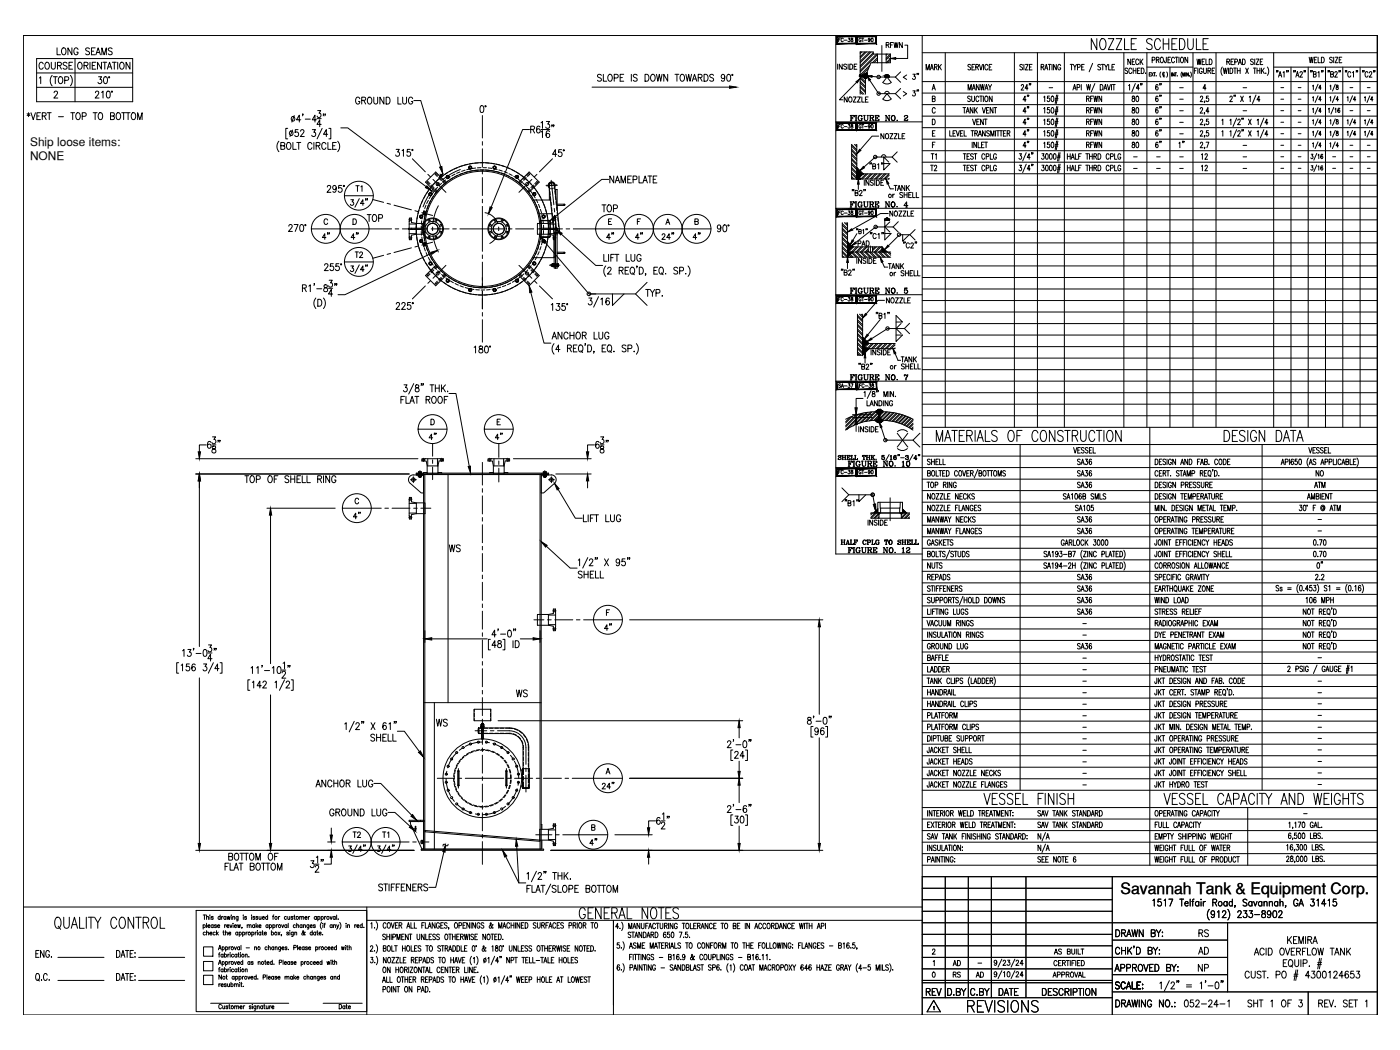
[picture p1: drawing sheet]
<svg xmlns="http://www.w3.org/2000/svg" width="610mm" height="457mm" viewBox="0 0 610 457" stroke-linecap="round" stroke-linejoin="round" font-family="sans-serif">
<defs><g id="words">
<g font-size="9.3">
<text x="22.9" y="406">QUALITY CONTROL</text>
<text x="420.5" y="442">REVISIONS</text>
</g>
<g font-size="8.8">
<text x="474.1" y="22.9">NOZZLE SCHEDULE</text>
<text x="251.5" y="401.5">GENERAL NOTES</text>
</g>
<g font-size="8.4">
<text x="406.8" y="193.3">MATERIALS OF CONSTRUCTION</text>
<text x="532" y="193.3">DESIGN DATA</text>
<text x="427.6" y="351.4">VESSEL FINISH</text>
<text x="505.9" y="351.4">VESSEL CAPACITY AND WEIGHTS</text>
</g>
<text font-size="6.9" x="487.9" y="389.3">Savannah Tank &amp; Equipment Corp.</text>
<g font-size="6.6">
<text x="16.2" y="31.4">COURSE</text>
<text x="153.8" y="46.6">GROUND LUG</text>
<text x="261.1" y="93.5">TOP</text>
<text x="159.1" y="97.7">TOP</text>
<text x="194.7" y="241.7">WS</text>
<text x="224" y="304.8">WS</text>
<text x="189.1" y="317.5">WS</text>
<text x="136.5" y="344">ANCHOR LUG</text>
<text x="142.5" y="356.7">GROUND LUG</text>
<text x="97" y="380.3">FLAT BOTTOM</text>
<text x="485.1" y="409.2">DRAWN BY:</text>
<text x="521.1" y="409.2">RS</text>
<text x="559.9" y="412">KEMIRA</text>
</g>
<g font-size="6.2">
<text x="24" y="25">LONG SEAMS</text>
<text x="10.9" y="53.3">*VERT - TOP TO BOTTOM</text>
<text x="264.6" y="80.8">NAMEPLATE</text>
<text x="139.3" y="105.5">4&quot;</text>
<text x="152" y="105.5">4&quot;</text>
<text x="263.2" y="105.5">4&quot;</text>
<text x="275.9" y="105.5">4&quot;</text>
<text x="287.2" y="105.5">24&quot;</text>
<text x="300.9" y="105.5">4&quot;</text>
<text x="280.1" y="130.2">TYP.</text>
<text x="185.9" y="192.6">4&quot;</text>
<text x="214.8" y="192.6">4&quot;</text>
<text x="105.8" y="211.3">TOP OF SHELL RING</text>
<text x="158" y="227.2" transform="rotate(-90 158 227.2)">4&quot;</text>
<text x="253.3" y="228.2">LIFT LUG</text>
<text x="267.4" y="275.9" transform="rotate(-90 267.4 275.9)">4&quot;</text>
<text x="261.4" y="344.7">24&quot;</text>
<text x="255.8" y="369.4">4&quot;</text>
<text x="98.8" y="375.7">BOTTOM OF</text>
<text x="164" y="389.1">STIFFENERS</text>
<text x="521.1" y="416.6">AD</text>
<text x="545.4" y="417">ACID OVERFLOW TANK</text>
<text x="484.7" y="424">APPROVED BY:</text>
<text x="521.1" y="424">NP</text>
<text x="484.7" y="431.8">SCALE:</text>
<text x="402.5" y="434.6">REV</text>
<text x="411.7" y="434.6">D.BY</text>
<text x="421.9" y="434.6">C.BY</text>
<text x="434.3" y="434.6">DATE</text>
<text x="453" y="434.6">DESCRIPTION</text>
<text x="485.1" y="439.6">DRAWING NO.:</text>
<text x="514.7" y="439.6">052-24-1</text>
<text x="542.6" y="439.6">SHT 1 OF 3</text>
<text x="573.3" y="439.6">REV. SET 1</text>
</g>
<g font-size="5.7">
<text x="490.4" y="29.3">NECK</text>
<text x="520.3" y="29.3">WELD</text>
<text x="402.5" y="31.7">MARK</text>
<text x="506.9" y="40.6" transform="rotate(-90 506.9 40.6)">6&quot;</text>
<text x="449.1" y="45.5" transform="rotate(-90 449.1 45.5)">4&quot;</text>
<text x="472.4" y="45.5">RFWN</text>
<text x="492.1" y="45.5">80</text>
<text x="449.1" y="50.4" transform="rotate(-90 449.1 50.4)">4&quot;</text>
<text x="472.4" y="50.4">RFWN</text>
<text x="492.1" y="50.4">80</text>
<text x="506.9" y="50.4" transform="rotate(-90 506.9 50.4)">6&quot;</text>
<text x="449.1" y="55.4" transform="rotate(-90 449.1 55.4)">4&quot;</text>
<text x="506.9" y="55.4" transform="rotate(-90 506.9 55.4)">6&quot;</text>
<text x="449.1" y="65.6" transform="rotate(-90 449.1 65.6)">4&quot;</text>
<text x="472.4" y="60.7">RFWN</text>
<text x="472.4" y="65.6">RFWN</text>
<text x="492.1" y="60.7">80</text>
<text x="492.1" y="65.6">80</text>
<text x="506.9" y="65.6" transform="rotate(-90 506.9 65.6)">6&quot;</text>
<text x="522.1" y="70.6">12</text>
<text x="404.3" y="75.5">T2</text>
<text x="522.1" y="75.5">12</text>
<text x="154.2" y="84.7">T1</text>
<text x="388.4" y="84.3">TANK</text>
<text x="153.8" y="113.2">T2</text>
<text x="369.4" y="129.1">FIGURE NO. 5</text>
<text x="468.1" y="203.6">SA36</text>
<text x="468.1" y="208.5">SA36</text>
<text x="572.2" y="208.5">NO</text>
<text x="468.1" y="228.6">SA36</text>
<text x="468.1" y="233.5">SA36</text>
<text x="368.3" y="242">FIGURE NO. 12</text>
<text x="402.9" y="248.7">NUTS</text>
<text x="577.1" y="248.7" transform="rotate(-90 577.1 248.7)">0&quot;</text>
<text x="468.1" y="253.6">SA36</text>
<text x="468.1" y="263.9">SA36</text>
<text x="468.1" y="268.8">SA36</text>
<text x="468.1" y="284">SA36</text>
<text x="152.8" y="365.8">T2</text>
<text x="165.8" y="365.8">T1</text>
<text x="414.2" y="426.9">RS</text>
<text x="424" y="426.9">AD</text>
</g>
<g font-size="5.3">
<text x="384.9" y="21.9">RFWN</text>
<text x="369.4" y="53.6">FIGURE NO. 2</text>
<text x="422.6" y="55.4">VENT</text>
<text x="472.4" y="55.4">RFWN</text>
<text x="492.1" y="55.4">80</text>
<text x="516.8" y="65.6" transform="rotate(-90 516.8 65.6)">1&quot;</text>
<text x="408.9" y="70.6" transform="rotate(-90 408.9 70.6)">T1</text>
<text x="369.4" y="91.4">FIGURE NO. 4</text>
<text x="386.6" y="95.2">NOZZLE</text>
<text x="372.9" y="108.3">PAD</text>
<text x="385.9" y="118.2">TANK</text>
<text x="385.2" y="133">NOZZLE</text>
<text x="386.6" y="161.9">or SHELL</text>
<text x="391.6" y="158.7">TANK</text>
<text x="369.4" y="166.5">FIGURE NO. 7</text>
<text x="368.3" y="204.3">FIGURE NO. 10</text>
<text x="468.1" y="213.4">SA36</text>
<text x="571.5" y="213.4">ATM</text>
<text x="365.5" y="238.5">HALF CPLG TO SHELL</text>
<text x="402.9" y="238.5">GASKETS</text>
<text x="468.1" y="258.6">SA36</text>
<text x="414.2" y="421.6">AD</text>
</g>
<g font-size="5.2">
<text x="13.1" y="63.7">Ship loose items:</text>
<text x="13.1" y="69.5">NONE</text>
</g>
<g font-size="4.4">
<text x="364.4" y="19.4">FC-38</text>
<text x="373.2" y="19.4">GT-90</text>
<text x="364.4" y="94.5">FC-38</text>
<text x="373.2" y="94.5">GT-90</text>
<text x="364.4" y="207.4">FC-38</text>
<text x="373.2" y="207.4">GT-90</text>
</g>
<text font-size="4" x="191.9" y="369.7">~</text>
<g font-size="2.6">
<text x="455.8" y="39.5">-</text>
<text x="512.9" y="39.5">-</text>
<text x="540.5" y="39.5">-</text>
<text x="556.7" y="39.5">-</text>
<text x="564.4" y="39.5">-</text>
<text x="587" y="39.5">-</text>
<text x="594.4" y="39.5">-</text>
<text x="512.9" y="44.4">-</text>
<text x="556.7" y="44.4">-</text>
<text x="564.4" y="44.4">-</text>
<text x="512.9" y="49.4">-</text>
<text x="540.5" y="49.4">-</text>
<text x="556.7" y="49.4">-</text>
<text x="564.4" y="49.4">-</text>
<text x="587" y="49.4">-</text>
<text x="594.4" y="49.4">-</text>
<text x="512.9" y="54.3">-</text>
<text x="512.9" y="59.6">-</text>
<text x="556.7" y="54.3">-</text>
<text x="556.7" y="59.6">-</text>
<text x="564.4" y="54.3">-</text>
<text x="564.4" y="59.6">-</text>
<text x="540.5" y="64.6">-</text>
<text x="556.7" y="64.6">-</text>
<text x="564.4" y="64.6">-</text>
<text x="587" y="64.6">-</text>
<text x="594.4" y="64.6">-</text>
<text x="492.8" y="69.5">-</text>
<text x="502.7" y="69.5">-</text>
<text x="512.9" y="69.5">-</text>
<text x="540.5" y="69.5">-</text>
<text x="556.7" y="69.5">-</text>
<text x="564.4" y="69.5">-</text>
<text x="579.3" y="69.5">-</text>
<text x="587" y="69.5">-</text>
<text x="594.4" y="69.5">-</text>
<text x="492.8" y="74.4">-</text>
<text x="502.7" y="74.4">-</text>
<text x="512.9" y="74.4">-</text>
<text x="540.5" y="74.4">-</text>
<text x="556.7" y="74.4">-</text>
<text x="564.4" y="74.4">-</text>
<text x="579.3" y="74.4">-</text>
<text x="587" y="74.4">-</text>
<text x="594.4" y="74.4">-</text>
<text x="572.9" y="227.5">-</text>
<text x="572.9" y="232.5">-</text>
<text x="470.6" y="272.7">-</text>
<text x="470.6" y="277.6">-</text>
<text x="470.6" y="287.9">-</text>
<text x="572.9" y="287.5">-</text>
<text x="470.6" y="292.8">-</text>
<text x="470.6" y="297.7">-</text>
<text x="572.9" y="297.7">-</text>
<text x="470.6" y="303">-</text>
<text x="572.9" y="303">-</text>
<text x="470.6" y="308">-</text>
<text x="572.9" y="307.6">-</text>
<text x="470.6" y="317.9">-</text>
<text x="470.6" y="312.9">-</text>
<text x="572.9" y="312.6">-</text>
<text x="572.9" y="317.9">-</text>
<text x="470.6" y="322.8">-</text>
<text x="572.9" y="322.8">-</text>
<text x="470.6" y="328.1">-</text>
<text x="572.9" y="327.7">-</text>
<text x="470.6" y="333">-</text>
<text x="572.9" y="332.7">-</text>
<text x="470.6" y="338">-</text>
<text x="572.9" y="338">-</text>
<text x="470.6" y="342.9">-</text>
<text x="572.9" y="342.9">-</text>
<text x="566.9" y="355.6">-</text>
<text x="425.1" y="420.5">-</text>
</g>
</g></defs>
<!-- layer: 0 -->
<g fill="none" stroke="#000" stroke-width=".44">
<path d="M363.9 15.5v225.7h37.7M401.6 15.5v426.4M599.7 15.5h-589.5v426.4h589.5M599.7 15.5v426.4v-426.4M401.6 23h198.1M401.6 35.5h198.1M411.6 23v163.1M441.7 23v163.1M451.7 23v163.1M463.5 23v163.1M489.4 23v163.1M499.4 29.2h20.1"/>
<path d="M499.4 23v163.1M509.4 29.2v156.9M519.5 23v163.1M529.5 23v163.1M554.6 29.2h45.1M554.6 23v163.1M562.1 29.2v156.9M569.6 29.2v156.9M577.2 29.2v156.9M584.7 29.2v156.9M592.2 29.2v156.9M363.9 53.1h37.7"/>
<path d="M401.6 40.5h198.1M401.6 45.6h198.1M401.6 50.6h198.1M401.6 55.6h198.1M401.6 60.6h198.1M401.6 65.6h198.1M401.6 70.6h198.1M401.6 75.7h198.1M363.9 90.7h235.8M401.6 80.7h198.1M401.6 85.7h198.1M401.6 95.7h198.1"/>
<path d="M401.6 100.8h198.1M401.6 105.8h198.1M401.6 110.8h198.1M401.6 115.8h198.1M363.9 128.3h37.7M401.6 120.8h198.1M401.6 125.8h198.1M401.6 130.9h198.1M401.6 135.9h198.1M401.6 155.9h198.1M401.6 150.9h198.1M401.6 145.9h198.1"/>
<path d="M401.6 140.9h198.1M363.9 166h235.8M401.6 176h198.1M401.6 171h198.1M401.6 161h198.1M401.6 198.6h198.1M401.6 186.1h198.1M401.6 193.6h198.1M401.6 181h198.1M444.2 193.6v150.5M500.7 186.1v190.6M549.6 193.6v150.5"/>
<path d="M363.9 203.6h235.8M401.6 213.6h198.1M401.6 208.6h198.1M401.6 218.7h198.1M401.6 223.7h198.1M401.6 228.7h198.1M401.6 233.7h198.1M401.6 238.7h198.1M401.6 243.8h198.1M401.6 248.8h198.1M401.6 253.8h198.1M401.6 258.8h198.1"/>
<path d="M401.6 278.9h198.1M401.6 273.9h198.1M401.6 268.8h198.1M401.6 263.8h198.1M401.6 298.9h198.1M401.6 293.9h198.1M401.6 288.9h198.1M401.6 283.9h198.1M401.6 319h198.1M401.6 314h198.1M401.6 309h198.1M401.6 304h198.1"/>
<path d="M401.6 339.1h198.1M401.6 334.1h198.1M401.6 329.1h198.1M401.6 324h198.1M401.6 351.6h198.1M401.6 356.6h198.1M401.6 344.1h198.1M543.3 351.6v25.1M401.6 361.7h198.1M401.6 366.7h198.1M401.6 371.7h198.1M401.6 376.7h198.1"/>
<path d="M10.2 394.9h391.4M85.4 396.4h74.3v44.1h-74.3zM88.5 398.4h1.1M89 398.4v2M89.9 399.4l.4-.4 .4 .1 .1 1.3M89.9 398.4v2M91.3 398.5h.1M91.4 399.1v1.3M92.8 399.3l-.7-.2v.4l.7 .6-.3 .3-.5-.3M95.9 399.3a.54 .54 0 0 0-.8 0 .54 .54 0 0 0 0 .8 .54 .54 0 0 0 .8 0M95.9 398.4v2M96.5 399v1.4"/>
<path d="M97.1 399l-.6 .6M98.4 399.3a.54 .54 0 0 0-.8 0 .54 .54 0 0 0 0 .8 .54 .54 0 0 0 .8 0M98.4 399v1.4M98.9 399l.3 1.4 .4-1.4 .3 1.4 .3-1.4M100.7 398.5h.1M100.7 399.1v1.3M101.3 399.4l.4-.4 .4 .1 .1 1.3M101.3 399v1.4M103.7 399l-.1 1.8-.6 .1M103.7 399.3a.54 .54 0 0 0-.8 0 .54 .54 0 0 0 0 .8 .54 .54 0 0 0 .8 0M105.9 398.5h.1M105.9 399.1v1.3"/>
<path d="M107.3 399.3l-.7-.2v.4l.7 .6-.3 .3-.5-.3M109.5 398.5h.1M109.5 399.1v1.3M110.9 399.3l-.8-.2v.4l.8 .6-.3 .3-.5-.3M112.3 399.3l-.8-.2v.4l.8 .6-.3 .3-.6-.3M112.8 399l.1 1.2 .4 .2 .4-.4M113.7 399v1.4M114.2 399.6h.9l-.1-.3a.54 .54 0 0 0-.7 .1 .54 .54 0 0 0 .1 .7 .54 .54 0 0 0 .7 0M116.5 399.3a.54 .54 0 0 0-.7 0 .54 .54 0 0 0 0 .8 .54 .54 0 0 0 .7 0M116.5 398.4v2M118.6 399h.6M119.3 398.4l-.4 .4v1.6"/>
<path d="M121.2 399v1.4M121.9 399l-.7 .6M124.7 399.3a.54 .54 0 0 0-.7 0 .54 .54 0 0 0 0 .8 .54 .54 0 0 0 .7 0M125.3 399l.1 1.2 .4 .2 .3-.4M126.1 399v1.4M127.5 399.3l-.7-.2v.4l.7 .6-.3 .3-.5-.3M127.9 399h.6M128.2 398.4v1.6l.4 .4M130.5 399.4l.4-.4 .4 .1 .1 1.3M130.5 399v1.4M131.4 399.4l.8-.3v1.3M132.8 399.6h.9a.47 .47 0 0 0-.4-.6 .47 .47 0 0 0-.5 .6l.4 .8 .5-.3"/>
<path d="M134.3 399v1.4M134.9 399l-.6 .6M137.8 399.3a.56 .56 0 0 0-.8 0 .56 .56 0 0 0 0 .8 .56 .56 0 0 0 .8 0M137.8 399v1.4M138.4 399.3a.54 .54 0 0 1 .8 0 .54 .54 0 0 1 0 .8 .54 .54 0 0 1-.8 0M138.4 399v2M139.9 399.3a.54 .54 0 0 1 .7 0 .54 .54 0 0 1 0 .8 .54 .54 0 0 1-.7 0M139.9 399v2M141.3 399v1.4M142 399l-.7 .6M143.7 399l.5 1.4 .4-1.4M146 399.3a.54 .54 0 0 0-.8 0 .54 .54 0 0 0 0 .8 .54 .54 0 0 0 .8 0"/>
<path d="M146 399v1.4M146.6 398.4v2M159.7 394.9v47M401.6 386.8h82.7M401.6 391.8h82.7M401.6 396.8h82.7M401.6 381.7h198.1M411.6 381.7v52.7M421.6 381.7v52.7M431.7 381.7v52.7M446.7 381.7v52.7M484.3 381.7v60.2"/>
<path d="M88.5 402.9a.55 .55 0 0 1 .7 0 .55 .55 0 0 1 0 .8 .55 .55 0 0 1-.7 0M88.5 402.6v2M88.6 418.6h4.1v4.1h-4.1zM88.6 412.3h4.1v4.1h-4.1zM89.4 406.1l-.1-.2a.57 .57 0 0 0-.8 .6 .57 .57 0 0 0 .9 .4M89.9 406.2l.8-.3 .1 1.2M89.9 402v1.9M89.9 405.2v1.9M90.5 403.2h.9l-.1-.5a.57 .57 0 0 0-.8 .6 .57 .57 0 0 0 .9 .4M91.3 406.4h1l-.1-.4a.57 .57 0 0 0-.7 .1 .57 .57 0 0 0 0 .8 .57 .57 0 0 0 .8 0M92.8 402.9l-.1-.2a.57 .57 0 0 0-.8 .6 .57 .57 0 0 0 .9 .4M92.8 402.6v1.3"/>
<path d="M93.7 406.1a.55 .55 0 0 0-.8 0 .55 .55 0 0 0 0 .8 .55 .55 0 0 0 .8 0M94.3 402.9l-.8-.2v.4l.8 .6-.4 .2-.5-.2M94.3 405.2v1.9M94.6 406.4l.5 .7M94.7 403.2h1l-.1-.4a.55 .55 0 0 0-.8 .1 .55 .55 0 0 0 .1 .8 .55 .55 0 0 0 .8 0M95 405.9l-.7 .9M95.1 413.6l.6-2 .6 2M95.1 420l.6-1.9 .6 1.9M95.2 415.5h.5M95.3 412.9h.8M95.3 419.3h.8M95.8 414.8l-.4 .4v1.6"/>
<path d="M96.8 412.6a.54 .54 0 0 1 .7-.1 .54 .54 0 0 1 0 .8 .54 .54 0 0 1-.7 0M96.8 419a.56 .56 0 0 1 .8-.1 .56 .56 0 0 1 0 .8l-.3 .3-.5-.3M96.8 412.3v1.9M96.8 418.7v1.9M97.1 405.9h.5M97.1 415.8a.54 .54 0 0 0-.7-.1 .54 .54 0 0 0 0 .8 .54 .54 0 0 0 .7 0M97.1 415.5v1.3M97.3 405.2v1.6l.4 .3M97.7 415.8a.56 .56 0 0 1 .8-.1 .56 .56 0 0 1 0 .8 .56 .56 0 0 1-.8 0M97.7 414.8v2M97.8 402.6v1.3M98.2 406.2l.7-.3 .1 1.2"/>
<path d="M98.2 405.2v1.9M98.2 412.6a.54 .54 0 0 1 .8-.1 .54 .54 0 0 1 0 .8 .54 .54 0 0 1-.8 0M98.2 419a.56 .56 0 0 1 .9-.1 .56 .56 0 0 1 0 .8l-.4 .3-.5-.3M98.2 412.3v1.9M98.2 418.7v1.9M98.5 402.6l-.7 .6M98.7 403.2h1l-.1-.4a.57 .57 0 0 0-.7 .1 .57 .57 0 0 0 0 .8 .57 .57 0 0 0 .8 0M99.2 415.5v1.3M99.6 406.4h.9l-.2-.5a.56 .56 0 0 0-.7 .7 .56 .56 0 0 0 .9 .3M99.7 412.3v1.3M99.7 418.7v1.3M99.9 415.5l-.7 .5"/>
<path d="M100.1 402.6l.5 1.3 .4-1.3M100.2 414.9h.1M100.2 415.6v1.2M100.3 412.3l-.6 .5M100.3 418.7l-.6 .5M101.4 402.1h.1M101.5 402.7v1.2M101.7 415.8a.54 .54 0 0 0-.8-.1 .54 .54 0 0 0 0 .8 .54 .54 0 0 0 .8 0M102.1 403.2h.9l-.2-.5a.56 .56 0 0 0-.8 .7 .56 .56 0 0 0 1 .3M102.1 412.3l.4 1.3 .5-1.3M102.1 418.7l.4 1.3 .5-1.3M103.2 415.8a.56 .56 0 0 0-.9-.1 .56 .56 0 0 0 0 .8 .56 .56 0 0 0 .9 0"/>
<path d="M103.2 415.5v1.3M103.4 419.2h.9l-.1-.3a.55 .55 0 0 0-.7 .1 .55 .55 0 0 0 0 .7 .55 .55 0 0 0 .8 0M103.4 402.6l.3 1.3 .4-1.3 .3 1.3 .3-1.3M103.5 406.1l-.1-.2a.56 .56 0 0 0-.8 .7 .56 .56 0 0 0 .9 .3M103.5 405.9v1.2M103.6 415.5h.6M103.8 414.8v1.6l.4 .4M104.2 406.1l.1-.2a.57 .57 0 0 1 .8 .6 .57 .57 0 0 1-.9 .4M104.2 405.9v1.9M104.3 412.6a.54 .54 0 0 0-.8-.1 .54 .54 0 0 0 0 .8 .54 .54 0 0 0 .8 0M104.3 412.3v1.3M104.6 414.9h.1"/>
<path d="M104.7 415.6v1.2M104.9 411.6v2M105.4 403.8l-.2 .5M105.6 406.1l.2-.2a.57 .57 0 0 1 .8 .6 .57 .57 0 0 1-1 .4M105.6 405.9v1.9M105.7 419a.56 .56 0 0 0-.8-.1 .56 .56 0 0 0-.1 .8l.3 .3 .6-.3M105.7 418.1v1.9M106.8 415.9l.4-.4 .4 .1v1.2M106.8 415.5v1.3M107.1 405.9v1.2M107.2 412.7h1.4M107.6 403l.8-.3 .1 1.2"/>
<path d="M107.6 402.6v1.3M107.7 405.9l-.6 .5M108.4 416.6h.1M108.5 403l.8-.3 .1 1.2M108.8 419a.56 .56 0 0 0-.8-.1 .56 .56 0 0 0 0 .8l.3 .3 .5-.3M108.8 418.7v1.3M109.6 406.1l.2-.2a.57 .57 0 0 1 .8 .6 .57 .57 0 0 1-1 .4M109.6 405.9v1.9M110.2 419l-.7-.2v.4l.7 .5-.3 .3-.5-.3M110.9 402.9l-.2-.2a.56 .56 0 0 0-.8 .7 .56 .56 0 0 0 1 .3M110.9 412.6l.3-.3 .4 .1 .1 1.2M110.9 402.6v1.3"/>
<path d="M110.9 412.3v1.3M111.1 405.9v1.2M111.5 402v1.9M111.7 405.9l-.6 .5M111.8 403.2l.5 .7M112 405.3h.1M112.1 405.9v1.2M112.3 402.6l-.8 1M112.4 419.1l.8-.3 .1 1.2M112.4 418.7v1.3M112.7 403.2h1l-.2-.5a.57 .57 0 0 0-.8 .6 .57 .57 0 0 0 1 .4M113.6 406.1l-.2-.2a.57 .57 0 0 0-.8 .6 .57 .57 0 0 0 1 .4"/>
<path d="M113.6 405.9v1.2M114.1 405.9h.5M114.3 405.2v1.6l.4 .3M115 406.4h1l-.1-.4a.57 .57 0 0 0-.7 .1 .57 .57 0 0 0 0 .8 .57 .57 0 0 0 .8 0M115.2 418.7h.6M115.5 418.1v1.5l.4 .4M116.2 419.2h1l-.1-.3a.55 .55 0 0 0-.8 .1 .55 .55 0 0 0 .1 .7 .55 .55 0 0 0 .8 0M116.3 412.6a.54 .54 0 0 0-.8-.1 .54 .54 0 0 0 0 .8 .54 .54 0 0 0 .8 0M116.7 402.9l-.2-.2a.56 .56 0 0 0-.7 .7 .56 .56 0 0 0 .9 .3M116.7 402.6v1.3M116.9 412.6l.3-.3 .4 .1 .1 1.2M116.9 411.6v2"/>
<path d="M117.3 402.9l.2-.2a.56 .56 0 0 1 .8 .7 .56 .56 0 0 1-1 .3M117.3 402.6v2M118.2 406.1l.1-.2a.56 .56 0 0 1 .8 .7 .56 .56 0 0 1-.9 .3M118.2 405.2v1.9M118.6 419a.56 .56 0 0 0-.9-.1 .56 .56 0 0 0 0 .8l.3 .3 .6-.3M118.6 418.1v1.9M118.8 402.9l.2-.2a.56 .56 0 0 1 .7 .7 .56 .56 0 0 1-.9 .3M118.8 402.6v2M119.2 412.6a.54 .54 0 0 0-.8-.1 .54 .54 0 0 0 0 .8 .54 .54 0 0 0 .8 0M119.3 419.8h.1M119.2 412.3v1.3M119.8 412.6l.4-.3 .4 .1 .1 1.2"/>
<path d="M119.8 412.3v1.3M120.3 402.6v1.3M120.9 402.6l-.6 .6M121.1 405.9l.8 1.2M121.6 419.1l.9-.1 .1-.8-1-.1v1.9M121.9 405.9l-.8 1.2M122.2 412.3l-.1 1.7-.6 .1M122.2 412.6a.54 .54 0 0 0-.8-.1 .54 .54 0 0 0 0 .8 .54 .54 0 0 0 .8 0M122.6 402.6l.5 1.3 .5-1.3M122.6 407l-.1 .5M122.7 412.8h.9v-.3a.54 .54 0 0 0-.8 .1 .54 .54 0 0 0 .1 .7 .54 .54 0 0 0 .7 0M123.3 418.1v1.9"/>
<path d="M123.8 419.2h.9a.48 .48 0 0 0-.4-.5 .48 .48 0 0 0-.5 .5l.2 .7 .7-.2M124.9 402.9a.56 .56 0 0 0-.8 0 .56 .56 0 0 0 0 .8 .56 .56 0 0 0 .8 0M124.9 402.6v1.3M125 412.6l-.3-.3-.6 .3 .8 .4v.5l-.8-.2M125.5 402v1.9M125.6 413.4h.1M125.7 406.1l-.3-.2-.6 .2 .8 .5v.4l-.8-.1M126.1 419a.56 .56 0 0 0-.8-.1 .56 .56 0 0 0 0 .8l.3 .3 .5-.3M126.1 418.7v1.3M126.1 405.3h.1M126.2 405.9v1.2M127.5 419l-.7-.2v.4l.7 .5-.3 .3-.5-.3"/>
<path d="M127.7 405.9l-.1 1.7-.6 .1M127.7 406.1l-.2-.2a.56 .56 0 0 0-.7 .7 .56 .56 0 0 0 .9 .3M127.9 412.6h1v-.9l-1-.1v2M128 419.2h.9v-.3a.56 .56 0 0 0-.8 0 .56 .56 0 0 0 .1 .8 .56 .56 0 0 0 .7 0M128.3 406.2l.8-.3 .1 1.2M128.3 405.9v1.2M128.6 402.9l-.1-.2a.56 .56 0 0 0-.8 .7 .56 .56 0 0 0 .9 .3M129.2 403l.7-.3 .1 1.2M129.2 402v1.9M129.6 411.6v2M130.1 412.8h.9v-.3a.54 .54 0 0 0-.8 .1 .54 .54 0 0 0 .1 .7 .54 .54 0 0 0 .7 0M131.1 419a.56 .56 0 0 1 .9-.1 .56 .56 0 0 1 0 .8l-.3 .3-.6-.3"/>
<path d="M131.1 418.7v1.9M131.5 402.9l-.1-.2a.57 .57 0 0 0-.8 .6 .57 .57 0 0 0 .9 .4M131.5 402.6v1.3M132.2 403l.7-.3 .1 1.2M132.2 402.6v1.3M132.4 412.6a.54 .54 0 0 0-.7-.1 .54 .54 0 0 0 0 .8 .54 .54 0 0 0 .7 0M132.4 412.3v1.3M132.6 418.7v1.3M132.9 406l-.1-.1a1.08 1.08 0 0 1-1.3 1.1l-.1-.6 .8-.7-.2-.5v1l.5 .8h.4M133.3 418.7l-.7 .5M133.8 412.6l-.3-.3-.5 .3 .8 .4v.5l-.8-.2M134.4 412.8h.9a.47 .47 0 0 0-.5-.6 .47 .47 0 0 0-.4 .6l.2 .7 .7-.2"/>
<path d="M134.5 402.6l-.1 1.8-.6 .1M134.5 402.9l-.1-.2a.57 .57 0 0 0-.9 .6 .57 .57 0 0 0 1 .4M135 403.2h1l-.2-.5a.57 .57 0 0 0-.8 .6 .57 .57 0 0 0 1 .4M136 406.1l-.2-.2a.57 .57 0 0 0-.8 .6 .57 .57 0 0 0 1 .4M136 419a.56 .56 0 0 0-.9-.1 .56 .56 0 0 0 0 .8l.3 .3 .6-.3M136 405.2v1.9M136.4 419.2h1l-.1-.3a.56 .56 0 0 0-.7 0 .56 .56 0 0 0 0 .8 .56 .56 0 0 0 .8 0M137.3 402.9l-.8-.2v.4l.8 .6-.3 .2-.6-.2M137.4 406.1l-.1-.2a.57 .57 0 0 0-.8 .6 .57 .57 0 0 0 .9 .4M137.4 412.6a.54 .54 0 0 1 .8-.1 .54 .54 0 0 1 0 .8 .54 .54 0 0 1-.8 0M137.4 405.9v1.2M137.4 412.3v1.9"/>
<path d="M137.8 419.2l1-.1a.52 .52 0 0 0-.7-.4 .52 .52 0 0 0-.3 .7l.4 .6 .6-.3M137.9 405.9h.6M138.2 405.2v1.6l.3 .3M138.9 406.4h1l-.2-.5a.57 .57 0 0 0-.8 .6 .57 .57 0 0 0 1 .4M138.9 412.3v1.3M139.6 412.3l-.7 .5M140 401.6a2.19 2.19 0 0 0 0 3M140.2 419a.54 .54 0 0 0-.8 0 .54 .54 0 0 0 0 .7 .54 .54 0 0 0 .8 0M140.2 418.1v1.9M140.5 407h.1M140.5 402.1h.1M140.6 402.7v1.2"/>
<path d="M141 402.6h.6M141.7 402l-.4 .4v1.5M142.3 412.6a.54 .54 0 0 0-.8-.1 .54 .54 0 0 0 0 .8 .54 .54 0 0 0 .8 0M142.4 418.7l.3 1.3 .3-1.3 .3 1.3 .3-1.3M142.7 412.8h1a.49 .49 0 0 0-.5-.6 .49 .49 0 0 0-.5 .6l.5 .8 .5-.3M144.1 418.1h.1M144.2 412.8h.9a.47 .47 0 0 0-.5-.6 .47 .47 0 0 0-.4 .6l.2 .7 .7-.2M144.2 418.8v1.2M144.6 402.9a.55 .55 0 0 0-.7 0 .55 .55 0 0 0 0 .8 .55 .55 0 0 0 .7 0M144.6 402.6v1.3M144.6 418.7h.6M144.9 418.1v1.5l.3 .4"/>
<path d="M145.2 403l.8-.3 .1 1.2M145.2 402.6v1.3M145.7 419.1l.8-.3 .1 1.2M145.7 418.1v1.9M146.5 412.6a.54 .54 0 0 0-.8-.1 .54 .54 0 0 0 0 .8 .54 .54 0 0 0 .8 0M146.5 411.6v2M146.6 402.6l.5 1.3 .4-1.3M147.1 403.9l-.6 .7M147.3 400.1h.1M147.9 401.6a2.19 2.19 0 0 1 0 3M148.7 412.3l.3 1.3 .3-1.3 .3 1.3 .3-1.3M150.4 411.7h.1"/>
<path d="M150.5 412.4v1.2M150.7 402.1h.1M150.7 402.7v1.2M150.9 412.3h.6M151.2 411.6v1.6l.4 .4M151.3 403l.4-.4 .4 .1 .1 1.2M151.3 402.6v1.3M152 412.6l.4-.3 .4 .1 .1 1.2M152 411.6v2M154.5 402.6v1.3M155.1 402.6l-.6 .6M155.4 403.2h.9l-.1-.5a.56 .56 0 0 0-.8 .7 .56 .56 0 0 0 .9 .3"/>
<path d="M157.7 402.9l-.1-.2a.57 .57 0 0 0-.8 .6 .57 .57 0 0 0 .9 .4M157.7 402v1.9M158.4 403.7h.1M159.7 400.7h241.9M267.1 400.7v41.2M401.6 406.8h82.7M401.6 411.8h82.7M401.6 416.9h132.9M401.6 401.8h198.1M484.3 409.3h50.2M534.5 401.8v30.1M88.6 424.7h4.1v4h-4.1z"/>
<path d="M91.7 436.9h34M95.2 421.9h.5M95.3 428.3v1.3M95.8 421.3l-.4 .3v1.6M96 428.3l-.7 .6M96.3 428.9h.9l-.1-.4a.57 .57 0 0 0-.7 .1 .57 .57 0 0 0 0 .8 .57 .57 0 0 0 .8 0M96.4 424.5v1.9l-1.1-1.9v1.9M96.4 437.8a.59 .59 0 0 0-.7-.5 .59 .59 0 0 0-.4 .7v.5a.59 .59 0 0 0 .4 .8 .59 .59 0 0 0 .7-.5M97 438l.1 1.1 .3 .2 .4-.4M97.1 422.2a.55 .55 0 0 0-.7 0 .55 .55 0 0 0 0 .7 .55 .55 0 0 0 .7 0M97.1 421.9v1.3M97.7 422.2a.56 .56 0 0 1 .8-.1 .56 .56 0 0 1 0 .8 .56 .56 0 0 1-.8 0"/>
<path d="M97.7 421.3v1.9M97.8 438v1.3M98.4 425.1h.5M98.5 428.6l-.8-.2v.4l.8 .6-.3 .2-.5-.2M98.6 424.5v1.6l.4 .3M99.1 428.3l.1 1.2 .7-.3M99.2 438.2l-.7-.2v.4l.7 .6-.3 .3-.5-.3M99.2 421.9v1.3M99.6 438h.6M99.9 421.9l-.7 .6M99.9 437.3v1.6l.3 .4M99.9 428.3v1.3"/>
<path d="M100.2 421.4h.1M100.2 422v1.2M100.6 428.6l.1-.2a.57 .57 0 0 1 .8 .6 .57 .57 0 0 1-.9 .4M100.6 427.7v1.9M101.7 422.2l-.1-.2a.57 .57 0 0 0-.8 .6 .57 .57 0 0 0 .9 .3M102 425.4l-.2-.2a.56 .56 0 0 0-.8 .6 .56 .56 0 0 0 1 .3M102 425.1v1.3M102.1 428.7l.7-.3 .1 1.2M102.1 428.3v1.3M102.2 438.3l.8-.3 .1 1.3M102.2 438v1.3M102.6 425.4l.1-.2a.57 .57 0 0 1 .8 .6 .57 .57 0 0 1-.9 .3"/>
<path d="M102.6 425.1v1.9M102.9 428.7l.8-.3v1.2M103.1 438.3l.7-.3 .1 1.3M103.2 422.2a.56 .56 0 0 0-.9-.1 .56 .56 0 0 0 0 .8 .56 .56 0 0 0 .9 0M103.2 421.9v1.3M103.6 421.9h.6M103.8 421.3v1.5l.4 .4M104.1 425.4l.1-.2a.57 .57 0 0 1 .8 .6 .57 .57 0 0 1-.9 .3M104.1 425.1v1.9M104.3 427.8h.1M104.4 428.4v1.2M104.5 438.5h.9a.48 .48 0 0 0-.5-.6 .48 .48 0 0 0-.4 .6l.3 .8 .6-.3"/>
<path d="M104.6 421.4h.1M104.7 422v1.2M104.8 428.3h.6M105.1 427.7v1.8l.4 .1M105.6 425.1v1.3M106 429.4h.1M105.9 438v1.3M106.2 425.1l-.6 .6M106.6 438l-.7 .5M106.8 422.3l.4-.4 .4 .1v1.2M106.8 421.9v1.3M107.9 425.1l.5 1.3 .4-1.3"/>
<path d="M109.2 425.7h.9v-.4a.56 .56 0 0 0-.8 .1 .56 .56 0 0 0 .1 .7 .56 .56 0 0 0 .7 0M109.4 438.2l-.8-.2v.4l.8 .6-.3 .3-.6-.3M109.8 437.4h.1M109.9 438v1.3M111.4 438l-.1 1.7-.6 .1M111.4 438.2a.54 .54 0 0 0-.8 0 .54 .54 0 0 0 0 .8 .54 .54 0 0 0 .8 0M111.6 425.4a.56 .56 0 0 0-.8 0 .56 .56 0 0 0 0 .8 .56 .56 0 0 0 .8-.1M111.6 424.5v1.9M112 438.3l.8-.3 .1 1.3M112 438v1.3M112.3 426.2h.1M114.4 438.2a.54 .54 0 0 0-.8 0 .54 .54 0 0 0 0 .8 .54 .54 0 0 0 .8 0"/>
<path d="M114.4 438v1.3M114.6 425.5l1-.1v-.8l-1-.1v1.9M114.8 438h.6M115 437.3v1.6l.5 .4M115.9 438l.1 1.1 .4 .2 .4-.4M116.2 424.5v1.9M116.8 425.7h.9l-.2-.5a.56 .56 0 0 0-.7 .6 .56 .56 0 0 0 .9 .3M116.8 438v1.3M117.4 438v1.3M118 438l-.6 .5M118.3 438.5h1a.48 .48 0 0 0-.5-.6 .48 .48 0 0 0-.5 .6l.4 .8 .6-.3M119.1 425.4l-.1-.2a.57 .57 0 0 0-.8 .6 .57 .57 0 0 0 .9 .3"/>
<path d="M119.1 425.1v1.3M120.5 425.4l-.3-.3-.5 .3 .8 .4v.5l-.8-.2M121 425.7h.9v-.4a.57 .57 0 0 0-.8 .1 .57 .57 0 0 0 .1 .8 .57 .57 0 0 0 .7-.1M124.1 425.5l.4-.4 .4 .1 .1 1.2M124.1 425.1v1.3M125 425.5l.8-.3v1.2M127.3 425.4a.55 .55 0 0 0-.8 0 .55 .55 0 0 0 0 .7 .55 .55 0 0 0 .8 0M127.3 425.1v1.3M127.9 424.5v1.9M128.3 425.7l.5 .7M128.7 425.1l-.8 1M129.2 425.7h.9l-.2-.5a.56 .56 0 0 0-.7 .6 .56 .56 0 0 0 .9 .3"/>
<path d="M133.2 425.4l-.2-.2a.56 .56 0 0 0-.8 .6 .56 .56 0 0 0 1 .3M133.7 425.5l.8-.3 .1 1.2M133.7 424.5v1.9M136 425.4l-.1-.2a.56 .56 0 0 0-.8 .6 .56 .56 0 0 0 .9 .3M136 425.1v1.3M136.7 425.5l.7-.3 .1 1.2M136.7 425.1v1.3M139 425.1l-.1 1.8h-.6M139 425.4l-.2-.2a.56 .56 0 0 0-.7 .6 .56 .56 0 0 0 .9 .3M139.6 425.7h.9l-.2-.5a.56 .56 0 0 0-.7 .6 .56 .56 0 0 0 .9 .3M140.7 436.9h17M141.8 425.4l-.3-.3-.5 .3 .8 .4v.5l-.8-.2"/>
<path d="M144.9 425.4l-.2-.2a.57 .57 0 0 0-.8 .6 .57 .57 0 0 0 1 .3M144.9 425.1v1.3M145.5 425.5l.7-.3 .1 1.2M145.5 425.1v1.3M147.7 437.3a.98 .98 0 0 1 1.1 1 .98 .98 0 0 1-1.1 1zM147.8 425.4l-.1-.2a.57 .57 0 0 0-.8 .6 .57 .57 0 0 0 .9 .3M147.8 424.5v1.9M150.2 438.2a.56 .56 0 0 0-.8 0 .56 .56 0 0 0 0 .8 .56 .56 0 0 0 .8 0M150.2 438v1.3M150.7 438h.5M150.9 437.3v1.6l.3 .4M151.7 438.5l.9-.2a.53 .53 0 0 0-.8 0 .53 .53 0 0 0 0 .7 .53 .53 0 0 0 .8 0"/>
<path d="M401.6 421.9h82.7M401.6 427.9h82.7M401.6 426.9h82.7M401.6 434.4h82.7M484.3 431.9h115.4M484.3 424.4h50.2M569.6 431.9v10"/>
<circle cx="120.2" cy="399.6" r=".6"/>
<circle cx="129.5" cy="399.6" r=".61"/>
<circle cx="142.8" cy="399.6" r=".61"/>
<circle cx="101.1" cy="412.9" r=".61"/>
<circle cx="101.1" cy="419.3" r=".61"/>
<circle cx="105.7" cy="416.1" r=".6"/>
<circle cx="108.5" cy="406.5" r=".61"/>
<circle cx="112.8" cy="412.8" r=".6"/>
<circle cx="114.3" cy="419.3" r=".6"/>
<circle cx="120.1" cy="406.5" r=".6"/>
<circle cx="121.7" cy="403.2" r=".6"/>
<circle cx="134.1" cy="419.3" r=".6"/>
<circle cx="140.4" cy="412.8" r=".6"/>
<circle cx="97.5" cy="425.7" r=".6"/>
<circle cx="101.1" cy="438.6" r=".61"/>
<circle cx="105.7" cy="422.5" r=".6"/>
<circle cx="107" cy="425.7" r=".6"/>
</g>
<!-- layer: SHOP TAG -->
<path d="M401.6 441.9h.1M599.7 441.9h.1" fill="none" stroke="#000" stroke-width=".44"/>
<!-- layer: TEXT -->
<g fill="none" stroke="#000" stroke-width=".44">
<path d="M394 19.7h1.2v5.8h-5.4M364.7 27.9v2.3M366.7 27.9v2.3l-1.3-2.3v2.3M368.7 28.3l-.5-.4-.8 .4 .2 .5 1.1 .7-.5 .7-.8-.3M369.3 27.9v2.3M370 27.9a1.13 1.13 0 0 1 1.3 1.1 1.13 1.13 0 0 1-1.3 1.2zM371.9 29h.8M373 35.8l-7.5 7.6h1.5M373.1 27.9h-1.2v2.3h1.2M374.4 32.9v.2M374.5 32.6v.7M374.5 32.5v.9l2.3 2.3"/>
<path d="M374.6 32.5v.9v-.8M374.6 22.6h5.6v1h1.9M374.6 22.6v18.4M374.6 36.1l2.2 2.2M374.6 38.1l2.2 2.2M374.6 34.1l2.2 2.2M374.6 37.4l2.2 2.3M374.6 39.4l1.6 1.6M374.6 35.4l2.2 2.3M374.6 22.6v.1M375.3 22.6l-.7 .7M375.4 33l1.4 1.3"/>
<path d="M376.1 33l.7 .7M376.6 22.6l-2 2.1M376.8 33h-2.2h2.2M376.8 32.9v1.4v-1.4M376.8 33v8M376.9 32.8v1.5v-1.4M376.9 32.7v1.6v-1.5M377 32.5v1.7M377.1 32.3v1.7v-1.6M377.1 32.2l-.1 1.9M377.2 32.1v1.8v-1.7M377.2 32v1.8"/>
<path d="M377.3 32l-1.1 1M377.3 22.6l-2.7 2.7M377.3 31.7v2M377.4 33.4v-1.8v1.5l-.6 1.3M377.5 31.7v1.4M378.2 29.6l-3.3 3.4M378.6 22.6l-4 4.1M378.7 34.9l3.9 5.9h7.3M378.7 28.5l-4.1 4.2M379.3 22.6l-4.7 4.7M379.7 33.3l10.2 .2M380.2 23l-5.6 5.7"/>
<path d="M380.3 23.6l-5.7 5.8M381.7 23.6l-7.1 7.1M382.1 27.3h-2.8l-2.5 5.7M382.1 23.6h3.8v3.7l1.8-1.8M382.1 27.1l-.2 .2M382.1 25.1l-2.2 2.2M382.1 25.8l-1.5 1.5M382.1 23.8l-7.5 7.5M382.1 23.6v3.7M384.3 35.8l1.1 .7 1.1 .1 1.6-.8M384.5 35.8l1.7-2.3 1.8 2.3M385.2 33.5a.99 .99 0 0 1 1-1 .99 .99 0 0 1 1 1"/>
<path d="M386.3 23.6l-.4 .4M387.6 23.6l-1.7 1.8M387.7 23.6v3.7h-5.6M387.7 24.1l-1.8 1.9M387.7 26.1l-1.2 1.2M389.9 33.5l2.3 2.3M392.2 31.3l-2.3 2.2M392.2 38.5l-2.3 2.3M393.3 39.8l1.5 1-1.5 1M394.8 32.7l-1.5 .9 1.5 1M397.5 39.6h1l-.5 .8a.69 .69 0 0 1 .5 1.1 .69 .69 0 0 1-1.2-.1M397.5 32.3h1l-.5 .9a.68 .68 0 0 1 .5 1.1 .68 .68 0 0 1-1.2-.2"/>
<path d="M399.4 39.2l-.2 .6M399.4 32l-.2 .5M400 39.2l-.2 .6M400 32l-.2 .5M405.9 39.2l.7-2.4 .7 2.4M406.1 38.4h.9M421.5 39.2v-2.4l.7 2.4 .7-2.4v2.4M422.6 28.4l-.4-.4-.7 .4 .1 .6 .7 .3a.63 .63 0 0 1 .2 1 .63 .63 0 0 1-1-.2M423.2 29.2h.8M423.3 39.2l.7-2.4 .7 2.4M423.6 38.4h.9M424.4 28h-1.2v2.5h1.2"/>
<path d="M424.9 29.2l1-.1 .1-.8-1.1-.3v2.5M425.5 29.2l.6 1.3M426.3 36.8v2.4l-1.2-2.4v2.4M426.5 28l.6 2.5 .7-2.5M426.9 36.8l.4 2.4 .4-2.4 .4 2.4 .5-2.4M428.2 28v2.5M428.8 39.2l.7-2.4 .7 2.4M429.1 38.4h.9M430.1 28.6a.68 .68 0 0 0-.8-.5 .68 .68 0 0 0-.5 .9v.5a.68 .68 0 0 0 .5 .9 .68 .68 0 0 0 .8-.5M430.4 36.8l.7 1.2v1.2M430.7 29.2h.7M431.8 36.8l-.7 1.2"/>
<path d="M431.9 28h-1.2v2.5h1.2M444.7 37.4l.1-.3a.54 .54 0 0 1 .8-.2 .54 .54 0 0 1 0 .8l-1 1.5h1.2M445.2 28.4l-.4-.4-.7 .4 .1 .6 .7 .3a.63 .63 0 0 1 .2 1 .63 .63 0 0 1-1-.2M445.8 28v2.5M446.5 28h1.2l-1.2 2.5h1.2M447.6 38.4h-1.3l.9-1.6v2.4M448.3 29.2h.7M448.3 36.5l-.2 .6M448.8 36.5l-.2 .6M449.4 28h-1.1v2.5h1.1M453.3 29.2l1-.1 .1-.8-1.1-.3v2.5M453.9 29.2l.6 1.3"/>
<path d="M454.9 30.5l.7-2.5 .7 2.5M455.2 29.6h.8M456.4 28h1.2M457 28v2.5M458.1 28v2.5M459.9 28v2.5l-1.1-2.5v2.5M461.8 28.6a.67 .67 0 0 0-.8-.5 .67 .67 0 0 0-.4 .9v.5a.69 .69 0 0 0 .6 1 .69 .69 0 0 0 .6-1h-.4M466 28h1.2M466.6 28v2.5M467.2 39.2l.7-2.4 .7 2.4M467.3 28l.7 1.2v1.3M467.4 38.4h.9"/>
<path d="M468.7 28l-.7 1.2M469 38.1l1-.1v-1.1l-1-.1v2.4M469.2 29.3l1-.1v-1l-1-.2v2.5M470.8 36.8v2.4M471 29.2h.7M472.1 28h-1.1v2.5h1.1M473.1 36.8l.5 2.4 .4-2.4 .4 2.4 .4-2.4M475.8 27.6l-1.6 3.7M476.7 36.4l-1.5 3.6M479.1 36.8a1.21 1.21 0 0 1 1.2 1.2 1.21 1.21 0 0 1-1.2 1.2zM479.2 28.4l-.4-.4-.8 .4 .2 .6 .7 .3a.63 .63 0 0 1 .3 1 .63 .63 0 0 1-1 0l-.2-.2M479.6 28h1.2"/>
<path d="M480.2 28v2.5M480.6 39.2l.7-2.4 .7 2.4M480.9 38.4h.8M480.9 28l.8 1.2v1.3M482.2 36.8l.6 2.4 .7-2.4M482.3 28l-.6 1.2M482.8 28v2.5h1M484 36.8v2.4M484.2 29.2h.7M484.4 36.8h1.2M485 36.8v2.4M485.3 28h-1.1v2.5h1.1"/>
<path d="M491 30l-.4-.4-.8 .4 .1 .5 .8 .4a.63 .63 0 0 1 .2 1 .63 .63 0 0 1-1.1-.2M491.4 37.3l.5-.5v2.4M492.8 30.2a.68 .68 0 0 0-.8-.5 .68 .68 0 0 0-.5 .8v.6a.68 .68 0 0 0 .5 .9 .68 .68 0 0 0 .8-.5M493.4 29.6v2.4M494.4 36.4l-1.6 3.6M494.6 29.6v2.4M496.1 38.4h-1.3l.9-1.6v2.4M496.4 29.6h-1.1v2.4h1.1M496.8 36.5l-.2 .6M496.9 29.6a1.19 1.19 0 0 1 1.3 1.2 1.19 1.19 0 0 1-1.3 1.2zM497.3 36.5l-.2 .6M498.8 31.8h.1"/>
<path d="M500.4 32.4h.5M501.1 31.6h-.7v1.5h.7M501.4 31.6l.7 1.5M501.7 26.2l1-.2v-1l-1-.1v2.4M502.1 31.6l-.7 1.5M502.4 31.6h.7M502.7 31.6v1.5M503.5 33h.1M503.5 26l1-.1 .1-.8-1.1-.2v2.4M504.1 26l.6 1.3M505.4 31.3l-.3 1.1 .3 1.2M505.5 25l.2-.1a1.27 1.27 0 0 1 .9 1.2 1.27 1.27 0 0 1-.9 1.2 1.63 1.63 0 0 1-.2-2.3z"/>
<path d="M506.5 31.9v1.6h.7M507.1 31.8a.42 .42 0 0 0-.6-.3 .42 .42 0 0 0-.2 .5v.4a.42 .42 0 0 0 .2 .5 .42 .42 0 0 0 .6-.3M507.9 24.9l-.2 2.3h-.5l-.2-.7M508 31.3l.4 1.1-.4 1.2M508.6 26h.7M509.7 24.9h-1.1v2.4h1.1M510.1 31.7v1.5M511.3 31.7v1.5l-.8-1.5v1.5M511.4 25.5l-.4-.6a1.25 1.25 0 0 0-.9 1.2 1.25 1.25 0 0 0 .9 1.2l.4-.6M511.6 31.7h.7M511.9 31.7v1.5M512.3 24.9v2.4"/>
<path d="M512.6 33h.1M513.4 24.9v2.4M514.3 25l.2-.1a1.27 1.27 0 0 1 .9 1.2 1.27 1.27 0 0 1-.9 1.2 1.69 1.69 0 0 1-.2-2.3zM514.6 31.4l-.3 1 .3 1.3M515 33.2v-1.5l.4 1.5 .5-1.5v1.5M516.3 31.7v1.5M517.2 24.9v2.4l-1.3-2.4v2.4M517.5 31.7v1.5l-.8-1.5v1.5M518 33h.1M518.4 31.4a1.89 1.89 0 0 1 0 2.3M521.2 29.6h-1.1v2.4M521.6 29.6v2.4"/>
<path d="M523.5 30.2a.66 .66 0 0 0-.8-.5 .66 .66 0 0 0-.5 .8v.6a.67 .67 0 0 0 .6 .9 .67 .67 0 0 0 .7-.9h-.4M524.1 29.6v1.7l.5 .7 .6-.3 .1-2.1M525.1 38.4h-1.3l.9-1.6v2.4M526 30.8l1-.1 .1-.8-1.1-.3v2.4M526.6 30.8l.6 1.2M528.9 29.6h-1.1v2.4h1.1M532.2 29.2a3.1 3.1 0 0 0 0 3.6M532.7 29.6l.4 2.4 .4-2.4 .4 2.4 .5-2.4M534.2 26.9l1-.1v-1l-1-.1v2.4M534.8 26.9l.6 1.2M534.9 29.6v2.4M535.6 29.6a1.19 1.19 0 0 1 1.2 1.2 1.19 1.19 0 0 1-1.2 1.2z"/>
<path d="M536 26.9h.7M537.2 25.7h-1.2v2.4h1.2M537.2 29.6h1.1M537.7 27l1-.1v-1.1l-1-.1v2.4M537.7 29.6v2.4M538.8 29.6v2.4M538.8 30.8h1.2M539.2 28.1l.7-2.4 .7 2.4M539.4 27.3h.9M540 29.6v2.4M541 25.7a1.21 1.21 0 0 1 1.2 1.2 1.21 1.21 0 0 1-1.2 1.2zM542.4 29.6l1.2 2.4"/>
<path d="M543.6 29.6l-1.2 2.4M545.7 26.1l-.4-.4-.6 .1-.1 .7 1 .6 .1 .7-.4 .3-.8-.3M545.7 29.6h1.2M546.3 25.7v2.4M546.3 29.6v2.4M546.9 25.7h1.3l-1.3 2.4h1.3M547.4 30.8h1.2M547.4 29.6v2.4M548.6 29.6v2.4M548.8 26.9h.6M549.3 29.6v2.4M549.7 30.7l.8 1.3"/>
<path d="M549.9 25.7h-1.1v2.4h1.1M550.5 29.6l-1.2 1.7M551.2 31.8h.1M551.8 29.2a3.1 3.1 0 0 1 0 3.6M555.9 30.8l-.1 .6M556.5 30.8l-.2 .6M556.7 33.6l.7-2.4 .7 2.4M557 32.8h.8M558.7 31.6l.4-.4v2.4M560.4 30.8l-.2 .6M560.9 30.8l-.1 .6M563.5 30.8l-.2 .6"/>
<path d="M564 30.8l-.2 .6M564.2 33.6l.7-2.4 .7 2.4M564.5 32.8h.8M566 31.8l.2-.4a.54 .54 0 0 1 .7-.1 .54 .54 0 0 1 .1 .8l-1.1 1.5h1.3M567.9 30.8l-.1 .6M568.4 30.8l-.1 .6M570 24.9l.5 2.4 .4-2.4 .5 2.4 .4-2.4M570.9 30.8l-.2 .6M571.4 30.8l-.2 .6M571.5 37.4l.4-.3v1.9M571.9 32.3l1-.1v-.9l-1-.1v2.4l1.1-.2 .1-.6-.4-.5M572.3 26h.7"/>
<path d="M573.4 24.9h-1.1v2.4h1.1M573.9 31.6l.4-.4v2.4M573.9 36.7l-1.3 2.9M573.9 24.9v2.4h1.1M575.3 38.3h-1.1l.7-1.2v1.9M575.4 24.9a1.21 1.21 0 0 1 1.2 1.2 1.21 1.21 0 0 1-1.2 1.2zM575.6 30.8l-.2 .6M576.1 30.8l-.2 .6M578.4 30.8l-.2 .6M578.9 30.8l-.2 .6M579.1 37.4l.3-.3v1.9M579.4 32.3l1.1-.1v-.9l-1.1-.1v2.4l1.1-.2 .1-.6-.4-.5"/>
<path d="M580.1 25.2l-.4-.3-.8 .3 .2 .6 .7 .4a.63 .63 0 0 1 .2 1 .63 .63 0 0 1-1.1-.2M580.7 24.9v2.4M581.2 31.8l.1-.4a.54 .54 0 0 1 .8-.1 .54 .54 0 0 1 .1 .8l-1.1 1.5h1.3M581.3 24.9h1.2l-1.2 2.4h1.2M581.4 36.7l-1.2 2.9M581.9 37.1v.6a.62 .62 0 0 1 .8 .6 .62 .62 0 0 1-.8 .6 .9 .9 0 0 1 .8-1.4l-.1-.4zM583.1 30.8l-.1 .6M583.1 26h.7M583.6 30.8l-.1 .6M584.3 24.9h-1.2v2.4h1.2M585.9 30.8l-.1 .6M586.4 30.8l-.1 .6"/>
<path d="M588.2 31.8a.68 .68 0 0 0-.9-.6 .68 .68 0 0 0-.4 .9v.6a.68 .68 0 0 0 .4 .9 .68 .68 0 0 0 .9-.6M588.9 31.6l.5-.4v2.4M590.7 30.8l-.2 .6M591.2 30.8l-.2 .6M593.5 30.8l-.2 .6M594 30.8l-.2 .6M595.7 31.8a.67 .67 0 0 0-.9-.6 .67 .67 0 0 0-.4 .9v.6a.67 .67 0 0 0 .4 .9 .67 .67 0 0 0 .9-.6M596.3 31.8l.1-.4a.54 .54 0 0 1 .8-.1 .54 .54 0 0 1 0 .8l-1 1.5h1.2M598.2 30.8l-.2 .6M598.7 30.8l-.2 .6M365.2 55h.5M366 54.2h-.8v1.6"/>
<path d="M367.2 54.6a.5 .5 0 0 0-.6-.4 .5 .5 0 0 0-.4 .6v.4a.5 .5 0 0 0 .4 .6 .5 .5 0 0 0 .6-.4M368.9 42.2v2.3l-1.3-2.3v2.3M369.3 54.2h.8l-.4 .6a.49 .49 0 0 1 .4 .8 .49 .49 0 0 1-.9-.1M369.9 42.3l.2-.1a1.06 1.06 0 0 1 .9 1.2 1.06 1.06 0 0 1-1.1 .9l-.4-.7zM370.7 54.3v.5a.58 .58 0 0 1 .6 .3 .58 .58 0 0 1-.2 .7 .51 .51 0 0 1-.6-.5 .51 .51 0 0 1 .7-.5l.1-.5zM371.5 42.2h1.3l-1.3 2.3h1.3M373.4 42.2h1.2l-1.2 2.3h1.2M374.6 40.1l.9 .9M375 54.6a.5 .5 0 0 0-.6-.4 .5 .5 0 0 0-.4 .6v.4a.5 .5 0 0 0 .5 .6 .5 .5 0 0 0 .5-.6h-.3M375.3 42.2v2.3h1.1M375.7 54.2v1.6M376.8 43.3h.8"/>
<path d="M378 42.2h-1.2v2.3h1.2M378.9 54.8a.41 .41 0 0 1-.6 .2 .41 .41 0 0 1-.1-.6 .41 .41 0 0 1 .6 .1l-.1 1.2-.6-.1M379.5 54.3a.72 .72 0 0 1 .7 .7 .72 .72 0 0 1-.7 .7zM382.6 59.3h-2.9l-5.1 5.9M384.3 43.1l1.6 .7 1.2-.1 1-.6M384.5 43l1.7-2.2 1.8 2.2M384.9 58.2v2.2l-1.3-2.2v2.2M385.2 40.8a.99 .99 0 0 1 1-1 .99 .99 0 0 1 1 1M385.9 58.3l.2-.1a1.09 1.09 0 0 1 .9 1.2 1.09 1.09 0 0 1-1.1 .9l-.4-.7zM387.5 58.2h1.3l-1.3 2.2h1.3M389.3 58.2h1.3l-1.3 2.2h1.3M389.9 40.8l2.3 2.2"/>
<path d="M391.3 58.2v2.2h1.1M392.8 59.2h.8M394 58.2h-1.2v2.2h1.2M406 43l1-.1 .1-.8-1.1-.3v2.5l1.1-.3v-.8l-.3-.2M406 51.9a1.21 1.21 0 0 1 1.2 1.2 1.21 1.21 0 0 1-1.2 1.2zM406 58.1h.7M407.1 56.9h-1.1v2.4h1.1M407.2 47.4a.68 .68 0 0 0-.8-.6 .68 .68 0 0 0-.5 1v.6a.68 .68 0 0 0 .5 .8 .68 .68 0 0 0 .8-.5M413.5 56.9v2.4h1.1M415 58.1h.7M416.1 56.9h-1.1v2.4h1.1M416.4 56.9l.7 2.4 .6-2.4"/>
<path d="M418.2 58.1h.7M419.3 56.9h-1.1v2.4h1.1M419.3 46.8h1.2M419.8 56.9v2.4h1M419.9 46.8v2.4M420.7 49.2l.7-2.4 .6 2.4M420.9 48.4h.9M422.5 42.2l-.4-.4-.8 .4 .2 .6 .7 .3a.63 .63 0 0 1 .2 1 .63 .63 0 0 1-1.1-.2M423.1 41.8v1.8l.5 .7 .7-.4v-2.1M423.4 56.9v2.4M423.7 46.8v2.4l-1.2-2.4v2.4M424.4 46.8v2.4"/>
<path d="M424.5 58.1l1-.2v-.9l-1-.1v2.4M424.8 47.9l.8 1.3M425.1 58.1l.5 1.2M425.6 46.8l-1.2 1.6M426 59.3l.7-2.4 .7 2.4M426.2 42.4a.67 .67 0 0 0-.8-.5 .67 .67 0 0 0-.5 .9v.5a.67 .67 0 0 0 .5 .9 .67 .67 0 0 0 .8-.5M426.2 58.5h.9M426.6 41.8h1.2M427.2 41.8v2.5M427.7 46.8l.7 2.4 .7-2.4M428.2 41.8v2.5M428.9 42.2l.4-.4a1.27 1.27 0 0 1 .9 1.2 1.27 1.27 0 0 1-.9 1.3l-.5-1z"/>
<path d="M429 56.9v2.4l-1.2-2.4v2.4M429.5 48h.7M430.6 46.8h-1.1v2.4h1.1M430.8 57.2l-.4-.3-.8 .3 .1 .5 .8 .4a.63 .63 0 0 1 .2 1.1 .63 .63 0 0 1-1.1-.3M431.4 59.3v-2.4l.7 2.4 .7-2.4v2.4M432 41.8v2.5l-1.2-2.5v2.5M432.4 46.8v2.4l-1.2-2.4v2.4M432.8 46.8h1.2M433.4 46.8v2.4M433.5 56.9v2.4M433.9 56.9h1.2M434.5 56.9v2.4"/>
<path d="M435.3 56.9h1.2M435.9 56.9v2.4M436.9 58.1h.7M438.1 56.9h-1.2v2.4h1.2M438.6 58.1l1-.2v-.9l-1-.1v2.4M439.2 58.1l.5 1.2M446.8 58.5h-1.3l.8-1.6v2.4M454.5 42.3l.4-.5v2.5M454.5 47.3l.4-.5v2.4M454.5 52.3l.4-.4v2.4M454.5 57.3l.4-.4v2.4M457 41.8h-.9l-.1 1.1a.68 .68 0 0 1 1 0 .68 .68 0 0 1-.1 1 .68 .68 0 0 1-.9-.1"/>
<path d="M457 46.8h-.9l-.1 1.1a.68 .68 0 0 1 1 .1 .68 .68 0 0 1-.1 .9 .68 .68 0 0 1-.9-.1M457 51.9h-.9l-.1 1a.68 .68 0 0 1 1 .1 .68 .68 0 0 1-.1 .9 .68 .68 0 0 1-.9-.1M457 56.9h-.9l-.1 1a.68 .68 0 0 1 1 .1 .68 .68 0 0 1-.1 1 .68 .68 0 0 1-.9-.1M457.9 42l.3-.2a1.4 1.4 0 0 1 0 2.5l-.5-1.1zM457.9 47l.3-.2a1.4 1.4 0 0 1 0 2.4l-.5-1zM457.9 52l.3-.1a1.4 1.4 0 0 1 0 2.4l-.5-1zM457.9 57l.3-.1a1.37 1.37 0 0 1 0 2.4l-.5-1zM459.4 43.6h1.2M459.4 48.6h1.2M459.4 53.6h1.2M459.4 58.6h1.2M459.5 42.9h1.2"/>
<path d="M459.5 47.9h1.2M459.5 52.9h1.2M459.5 57.9h1.2M460.1 41.4l-.6 3.7M460.1 46.4l-.6 3.7M460.1 51.4l-.6 3.7M460.1 56.4l-.6 3.7M460.6 41.4l-.6 3.7M460.6 46.4l-.6 3.7M460.6 51.4l-.6 3.7M460.6 56.4l-.6 3.7M504.2 42.2l-.3-.4a1.44 1.44 0 0 0-.1 2.5 .72 .72 0 0 0 .5-.9 .72 .72 0 0 0-.8-.5l-.3 .5"/>
<path d="M504.2 57.2l-.3-.3a1.41 1.41 0 0 0-.1 2.4 .7 .7 0 0 0 .5-.9 .7 .7 0 0 0-.8-.5l-.3 .6M522.6 47.4l.1-.3a.54 .54 0 0 1 .8-.1 .54 .54 0 0 1 .1 .8l-1.1 1.4h1.2M522.7 42.4l.1-.3a.56 .56 0 0 1 .7-.1 .56 .56 0 0 1 .1 .8l-1 1.5h1.2M522.7 52.5l.1-.4a.56 .56 0 0 1 .7-.1 .56 .56 0 0 1 .1 .8l-1 1.5h1.2M522.7 57.5l.3-.6 .7 .4-1.1 2h1.2M524.5 49.2l-.2 .5M524.6 44.1l-.2 .6M524.6 54.2l-.2 .6M524.6 59.2l-.2 .5M526.2 41.8h-.9v1.1a.68 .68 0 0 1 .9 0 .68 .68 0 0 1-.1 1 .68 .68 0 0 1-.9-.1M526.2 51.9h-.9v1a.68 .68 0 0 1 .9 .1 .68 .68 0 0 1-.1 .9 .68 .68 0 0 1-.9-.1M526.2 56.9h-.9v1a.68 .68 0 0 1 .9 .1 .68 .68 0 0 1-.1 1 .68 .68 0 0 1-.9-.1"/>
<path d="M526.4 48.4h-1.3l.9-1.6v2.4M532 52.3l.5-.4v2.4M532 57.3l.5-.4v2.4M535.5 42.4l.1-.3a.56 .56 0 0 1 .8-.1 .56 .56 0 0 1 .1 .8l-1 1.5h1.1M535.5 52.3l.5-.4v2.4M535.5 57.3l.5-.4v2.4M537.4 41.5l-.1 .6M538 41.5l-.2 .6M538.5 51.4l-1.6 3.7M538.5 56.4l-1.6 3.7M539 52.5l.3-.6 .7 .4-1.1 2h1.2M539 57.5l.3-.6 .7 .4-1.1 2h1.2"/>
<path d="M540.2 41.8l1.2 2.5M540.9 51.5l-.2 .6M540.9 56.5l-.2 .6M541.4 51.5l-.2 .6M541.4 56.5l-.2 .6M541.4 41.8l-1.2 2.5M543.6 51.9l1.2 2.4M543.6 56.9l1.2 2.4M544 42.3l.4-.5v2.5M544.8 51.9l-1.2 2.4M544.8 56.9l-1.2 2.4M546.9 41.4l-1.5 3.7"/>
<path d="M547.4 52.3l.5-.4v2.4M547.4 57.3l.5-.4v2.4M548.6 43.4h-1.3l.9-1.6v2.5M550.3 51.4l-1.5 3.7M550.3 56.4l-1.5 3.7M552.1 53.5h-1.3l.8-1.6v2.4M552.1 58.5h-1.3l.8-1.6v2.4M571.5 42.4l.4-.3v1.9M571.5 47.5l.4-.4v1.9M571.5 57.5l.4-.4v2M571.5 52.5l.4-.4v1.9M573.9 41.7l-1.3 2.9"/>
<path d="M573.9 46.8l-1.3 2.9M573.9 56.8l-1.3 2.9M573.9 51.7l-1.3 3M575.3 43.4h-1.1l.7-1.3v1.9M575.3 48.4h-1.1l.7-1.3v1.9M575.3 58.4h-1.1l.7-1.3v2M575.3 53.4h-1.1l.7-1.3v1.9M578.4 47.5l.4-.4v1.9M579.1 42.4l.3-.3v1.9M579.1 57.5l.3-.4v2M579.1 52.5l.3-.4v1.9M580.8 46.8l-1.3 2.9"/>
<path d="M581.3 47.5l.3-.4v1.9M581.4 41.7l-1.2 2.9M581.4 56.8l-1.2 2.9M581.4 51.7l-1.2 3M581.9 57.2v.6a.64 .64 0 0 1 .8 .6 .64 .64 0 0 1-.8 .6 .77 .77 0 0 1 0-.8 .77 .77 0 0 1 .7-.4v-.6zM581.9 52.2v.4a.82 .82 0 0 1 .7 .5 .82 .82 0 0 1-.2 .9 .65 .65 0 0 1-.6-.7 .65 .65 0 0 1 .8-.5v-.6zM582.8 43.4h-1l.7-1.3v1.9M583.4 47.4l-.1-.2a.97 .97 0 0 0-.9 .8 .97 .97 0 0 0 .6 1 .52 .52 0 0 0 .4-.7 .52 .52 0 0 0-.8-.2l-.1 .3M586.6 42.4l.3-.3v1.9M586.6 57.5l.3-.4v2M586.6 52.5l.3-.4v1.9M588.9 41.7l-1.2 2.9"/>
<path d="M588.9 56.8l-1.2 2.9M588.9 51.7l-1.2 3M590.3 43.4h-1l.7-1.3v1.9M590.3 58.4h-1l.7-1.3v2M590.3 53.4h-1l.7-1.3v1.9M594.1 42.4l.4-.3v1.9M594.1 57.5l.4-.4v2M594.1 52.5l.4-.4v1.9M596.5 41.7l-1.3 2.9M596.5 56.8l-1.3 2.9M596.5 51.7l-1.3 3M597.8 43.4h-1l.7-1.3v1.9"/>
<path d="M597.8 58.4h-1l.7-1.3v2M597.8 53.4h-1l.7-1.3v1.9M370.8 69.6l2.3 2.3M370.8 71.6l2.3 2.3M370.8 73.6l2.3 2.3M370.8 75.6l2.3 2.3M370.8 77.6l.4 .3M370.8 67.6l2.3 2.3M370.8 65.6l2.3 2.3M370.8 63.6l2.3 2.3M370.8 71l2.3 2.2M370.8 73l2.3 2.2"/>
<path d="M370.8 74.9l2.3 2.3M370.8 76.9l1 1M370.8 69l2.3 2.2M370.8 66.9l2.3 2.3M370.8 65l2.3 2.2M372.1 62.9l1 1M372.7 62.9l.4 .3M373.1 77.9l.7 .3 .8-.3M373.1 77.9h.1M373.1 75.7h14.1M373.1 65.2l-2.3-2.3v15h16.4M373.1 62.9v15"/>
<path d="M373.1 75.7h.1M373.2 77.9h.1M373.3 77.9h.1M373.3 77.9v.2M373.4 77.9h.1M373.5 77.9v.3M373.5 77.9v.3v-.3M373.6 77.9v.3v-.3M373.7 77.9v.3M373.7 77.9v.3v-.3M373.8 77.9v.3v-.3M373.8 75.7l-.7 .7 1.5 1.5"/>
<path d="M373.8 77.9v.3M373.9 77.9v.3v-.3M374 77.9v.3M374 77.9v.3v-.3M374.1 78.2h.1M374.2 77.9v.3M374.2 77.9h.1M374.3 78.1v.1M374.3 77.9v.2M374.4 77.9h.1M374.5 77.9v.1M374.6 77.9h.1"/>
<path d="M375.1 75.7l-2 2M375.8 75.7l-2.3 2.2M376.3 78.5v2.2M377.1 75.7l-2.3 2.2M377.8 75.7l-2.3 2.2M378.4 78.5v2.2l-1.4-2.2v2.2M378.9 71l-.2 .5M379.1 75.7l-2.3 2.2M379.5 71l-.2 .5M379.8 75.7l-2.3 2.2M380 72.4l1.1-.1 .1-.8-1.2-.2v2.3l1.2-.2 .1-.6-.5-.4M380.3 78.8l-.5-.3h-.6l-.1 .7 1 .5 .2 .7-.5 .3-.8-.3"/>
<path d="M380.9 78.5v2.2M381.1 75.7l-2.2 2.2M381.6 78.5a1.13 1.13 0 0 1 1.3 1.1 1.13 1.13 0 0 1-1.3 1.1zM381.8 75.7l-2.3 2.2M382.1 71.7l.5-.4v2.3M383.1 75.7l-2.2 2.2M383.6 79.5h.7M383.8 68.4a.99 .99 0 0 1 1-1 .99 .99 0 0 1 1 1M383.8 75.7l-2.3 2.2M383.9 71l-.1 .5M384.5 71l-.2 .5M384.8 78.5h-1.2v2.2h1.2"/>
<path d="M385.1 75.7l-2.3 2.2M385.8 75.7l-2.3 2.2M387 70.6l-2.2-2.2v5.6l2.8-2.8h-2.8M387.1 75.7l-2.3 2.2M387.2 77.6l-.4 .3M387.2 76.3l-1.7 1.6M388.4 68.4h-7.3l-4.9 4.4M390.7 66.1l-2.3 2.3 2.3 2.2M406 63h.7M407.1 61.9h-1.1v2.4M419.4 66.9h1.2M419.4 71.9h1.2"/>
<path d="M420 66.9v2.5M420 71.9v2.5M421.1 68.1h.7M421.1 73.1h.7M422.2 66.9h-1.1v2.5h1.1M422.2 71.9h-1.1v2.5h1.1M423.3 61.9v2.4M423.8 67.3l-.4-.4-.8 .4 .1 .4 .7 .5a.65 .65 0 0 1 .3 1 .65 .65 0 0 1-1.1-.2M423.8 72.3l-.4-.4-.8 .4 .2 .6 .6 .3a.63 .63 0 0 1 .4 1 .63 .63 0 0 1-1 0l-.2-.2M424.2 66.9h1.2M424.2 71.9h1.2M424.8 66.9v2.5"/>
<path d="M424.8 71.9v2.5M425.2 61.9v2.4l-1.2-2.4v2.4M425.9 61.9v2.4h1.1M427.4 63h.7M428.5 61.9h-1.1v2.4h1.1M428.7 61.9h1.3M428.8 67.5a.66 .66 0 0 0-.8-.5 .66 .66 0 0 0-.5 .8v.6a.67 .67 0 0 0 .4 .9 .67 .67 0 0 0 .9-.5M428.8 72.5a.67 .67 0 0 0-.9-.5 .67 .67 0 0 0-.4 .9v.5a.67 .67 0 0 0 .4 .9 .67 .67 0 0 0 .9-.5M429.4 61.9v2.4M429.4 68.2l1-.1v-1.1l-1-.1v2.5M429.4 73.2l1.1-.2-.1-.9-1-.2v2.5M431.2 66.9v2.5h1.1"/>
<path d="M431.2 71.9v2.5h1.1M433.9 67.5a.66 .66 0 0 0-.9-.5 .66 .66 0 0 0-.4 .8v.6a.69 .69 0 0 0 .6 1 .69 .69 0 0 0 .7-1h-.5M433.9 72.5a.67 .67 0 0 0-.9-.5 .67 .67 0 0 0-.4 .9v.5a.69 .69 0 0 0 .6 1 .69 .69 0 0 0 .7-1h-.5M443.9 66.9h.9l-.5 .9a.69 .69 0 0 1 .6 1.1 .69 .69 0 0 1-1.2 0M443.9 71.9h.9l-.5 1a.68 .68 0 0 1 .6 1 .68 .68 0 0 1-1.2 0M446.9 66.5l-1.6 3.6M446.9 71.5l-1.6 3.7M448.5 68.6h-1.2l.8-1.7v2.5M448.5 73.5h-1.2l.8-1.6v2.5M449.3 71.6l-.2 .6M449.8 71.6l-.2 .6M453.7 66.9h.9l-.5 .9a.69 .69 0 0 1 .6 1.1 .69 .69 0 0 1-1.2 0"/>
<path d="M453.7 71.9h.9l-.5 1a.68 .68 0 0 1 .6 1 .68 .68 0 0 1-1.2 0M454.5 62.4l.4-.5v2.4M455.5 67l.2-.1a1.4 1.4 0 0 1 0 2.5l-.5-1.1zM455.5 72.1l.2-.2a1.4 1.4 0 0 1 0 2.5l-.5-1.1zM457 61.9h-.9l-.1 1a.68 .68 0 0 1 1 .1 .68 .68 0 0 1-.1 1 .68 .68 0 0 1-.9-.1M457.2 67l.2-.1a1.36 1.36 0 0 1 0 2.5l-.5-1.1zM457.2 72.1l.2-.2a1.36 1.36 0 0 1 0 2.5l-.5-1.1zM457.9 62l.3-.1a1.4 1.4 0 0 1 0 2.4l-.5-1zM458.9 67l.3-.1a1.4 1.4 0 0 1 0 2.5l-.5-1.1zM458.9 72.1l.3-.2a1.4 1.4 0 0 1 0 2.5l-.5-1.1zM459.4 63.6h1.2M459.5 62.9h1.2"/>
<path d="M460.1 61.4l-.6 3.7M460.4 68.6h1.2M460.4 73.7h1.2M460.5 68h1.2M460.5 73h1.2M460.6 61.4l-.6 3.7M461.1 66.5l-.6 3.6M461.1 71.5l-.6 3.7M461.6 66.5l-.6 3.6M461.6 71.5l-.6 3.7M464.8 68.1h1.2M464.8 66.9v2.5"/>
<path d="M464.8 71.9v2.5M464.8 73.1h1.2M466 66.9v2.5M466 71.9v2.5M466.4 69.4l.7-2.5 .7 2.5M466.4 74.4l.7-2.5 .7 2.5M466.7 68.6h.8M466.7 73.5h.8M468.2 66.9v2.5h1.1M468.2 71.9v2.5h1.1M469.7 68.1h.7M469.7 73.1h.7"/>
<path d="M470.8 66.9h-1.1v2.5M470.8 71.9h-1.1v2.5M472.8 71.9h1.2M473.4 66.9v2.5M473.4 71.9v2.5M474.4 68.1h1.2M474.4 66.9v2.5M474.4 71.9v2.5M474.4 73.1h1.2M475.6 66.9v2.5M475.6 71.9v2.5M476.3 68.1l1-.1v-1l-1-.1v2.5"/>
<path d="M476.3 73.1l1-.1v-.9l-1-.2v2.5M476.9 68.1l.6 1.3M476.9 73.1l.6 1.3M478.1 66.9a1.21 1.21 0 0 1 1.3 1.2 1.21 1.21 0 0 1-1.3 1.3zM478.1 71.9a1.21 1.21 0 0 1 1.3 1.2 1.21 1.21 0 0 1-1.3 1.3zM482.9 67.5a.66 .66 0 0 0-.8-.5 .66 .66 0 0 0-.4 .8v.6a.67 .67 0 0 0 .4 .9 .67 .67 0 0 0 .8-.5M482.9 72.5a.67 .67 0 0 0-.8-.5 .67 .67 0 0 0-.4 .9v.5a.67 .67 0 0 0 .4 .9 .67 .67 0 0 0 .8-.5M483.5 68.2l1.1-.1v-1.1l-1.1-.1v2.5M483.5 73.2l1.2-.2-.1-.9-1.1-.2v2.5M485.3 66.9v2.5h1.1M485.3 71.9v2.5h1.1M488 67.5a.66 .66 0 0 0-.8-.5 .66 .66 0 0 0-.5 .8v.6a.69 .69 0 0 0 .7 1 .69 .69 0 0 0 .6-1h-.4"/>
<path d="M488 72.5a.67 .67 0 0 0-.8-.5 .67 .67 0 0 0-.5 .9v.5a.69 .69 0 0 0 .7 1 .69 .69 0 0 0 .6-1h-.4M522.7 62.5l.1-.3a.54 .54 0 0 1 .7-.2 .54 .54 0 0 1 .1 .8l-1 1.5h1.2M525.2 61.9h1.2l-.9 2.4M570.9 67.2h.8l-.4 .7a.55 .55 0 0 1 .4 .9 .55 .55 0 0 1-.9-.1M570.9 72.2h.8l-.4 .7a.57 .57 0 0 1 .4 .9 .57 .57 0 0 1-.9 0M571.5 62.5l.4-.3v1.9M573.3 66.8l-1.2 2.9M573.3 71.8l-1.2 3M573.9 67.5l.3-.3v1.9M573.9 72.6l.3-.4v1.9M573.9 61.8l-1.3 2.9M575.3 63.4h-1.1l.7-1.2v1.9"/>
<path d="M575.9 67.5l-.2-.3a.97 .97 0 0 0-.7 .9 .97 .97 0 0 0 .8 .9 .56 .56 0 0 0 .2-.7 .56 .56 0 0 0-.7-.3l-.2 .5M575.9 72.4l-.2-.2a.95 .95 0 0 0-.6 1 .95 .95 0 0 0 .7 .8 .57 .57 0 0 0 .2-.7 .57 .57 0 0 0-.7-.3l-.2 .5M579.1 62.5l.3-.3v1.9M581.4 61.8l-1.2 2.9M582.8 63.4h-1l.7-1.2v1.9M366.8 97v15h2.2v-2.3v2.3h18.8M366.8 98.1l2.2 2.2M366.8 99.4l2.2 2.2M366.8 97.4l2.2 2.2M367.7 97l1.3 1.3M368.4 97l.6 .6M369 97v12.7h9.1"/>
<path d="M371.2 82.6l-.2 .5M371.8 82.6l-.2 .5M372.3 84l1.2-.2v-.7l-1.2-.2v2.3l1.2-.3v-.7l-.3-.2M373.1 99.7l-.2 .4M373.5 99.7l-.1 .4M373.7 80.2v2.3M374.3 83.5v-.4a.58 .58 0 0 1 .8-.1 .58 .58 0 0 1 .2 .8l-1.1 1.4h1.2M376.2 82.6l-.1 .5M376.8 82.6l-.2 .5M377.2 99.7l-.2 .4M377.6 99.7l-.1 .4M385.3 96v2.8l2.2-2.2"/>
<path d="M385.4 87.9h.5M386.8 93h-3.4l-12.4 6.9M386.8 87.9h.7M388.9 98.8l2.2 2.3M388.9 98.8h-7.6l-12 9.4M391.1 96.5l-2.2 2.3M398.5 100l-2.3 2.2M399 83.8v2.2h1.1M366.5 117.2l-.2 .6M366.8 104l2.2 2.3M366.8 106l2.2 2.3M366.8 108l3.9 4"/>
<path d="M366.8 110l2 2M366.8 102l2.2 2.3M366.8 100l2.2 2.3M366.8 103.3l2.2 2.3M366.8 105.3l2.2 2.3M366.8 107.4l2.2 2.2M366.8 109.4l2.6 2.6M366.8 111.4l.6 .6M366.8 101.4l2.2 2.2M367 117.2l-.2 .6M367.6 118.6l1.1-.1v-.8l-1.1-.1v2.2l1.1-.1 .2-.6-.5-.5M369 113.8v3.1"/>
<path d="M369 107.5h9.1M369.2 109.7l2.2 2.3M369.5 118.1l.2-.4 .5-.1 .4 .6-1.2 1.6h1.3M369.6 107.5l-.6 .6M370.5 109.7l2.3 2.3M371 107.5l-2 1.9M371.2 109.7l2.2 2.3M371.5 117.2l-.2 .6M371.6 107.5l-2.2 2.2M372.1 117.2l-.2 .6M372.5 109.7l2.3 2.3M372.9 107.5l-2.2 2.2"/>
<path d="M373.1 112.5v2.2M373.1 101.7l-3.6 6M373.2 109.7l2.2 2.3M374 100.8l.8-.1 .1-.6-.9-.2v1.9l.9-.2 .1-.5-.4-.3M374.5 109.7l2.3 2.3M375.1 112.5v2.2l-1.3-2.2v2.2M375.1 109.7l2.3 2.3M375.7 100.3l.3-.4v1.9M376.5 109.7l2.2 2.3M377 112.8l-.5-.3-.8 .3 .2 .5 1 .5 .1 .6-.5 .3-.8-.3M377.1 109.7l2.3 2.3M377.6 112.5v2.2"/>
<path d="M378.4 112.5a1.14 1.14 0 0 1 1.3 1.1 1.14 1.14 0 0 1-1.3 1.1zM378.5 109.7l2.2 2.3M379.1 101.3l-.2 .6M379.2 109.7l2.2 2.3M379.7 101.3l-.2 .6M379.9 107.5h4.2v2.2M379.9 109.7h7.9M380.3 113.5h.7M380.5 109.7l2.2 2.3M381.2 109.7l2.2 2.3M381.5 112.5h-1.2v2.2h1.2M381.5 102.2a.71 .71 0 0 0-.9-.5 .71 .71 0 0 0-.5 .8v.6a.72 .72 0 0 0 .5 .8 .72 .72 0 0 0 .9-.5"/>
<path d="M381.6 107.5l-1.7 1.6M382.3 102.1l.5-.4v2.2M382.5 109.7l2.2 2.3M382.9 107.5l-2.2 2.2M383.1 109.7l2.3 2.3M383.6 107.5l-2.3 2.2M384.1 108.3l-1.4 1.4M384.1 109l-.7 .7M384.1 101.3l-.2 .6M384.5 109.7l2.2 2.3M384.7 101.3l-.2 .6M385.1 109.7l2.3 2.3"/>
<path d="M386.4 109.7l1.4 1.4M387.1 109.7l.7 .8M387.5 101l-2.2-2.2v5.7l2.8-2.8h-2.8M389.3 118.6v1.5M393.1 102.2v2.8l2.8-2.8M393.6 118.2l-.5-.4-.8 .4 .2 .5 .9 .4a.65 .65 0 0 1-.1 1 .65 .65 0 0 1-1-.3M393.6 105.4l-.2 .6M394.2 105.4l-.3 .6M394.2 117.8v2.3M395.5 117.8v2.3M396 106.3a.72 .72 0 0 0-.9-.5 .72 .72 0 0 0-.5 .8v.6a.71 .71 0 0 0 .5 .8 .71 .71 0 0 0 .9-.5M396.3 118.9h.7"/>
<path d="M396.6 106.3l.2-.5h.5l.4 .6-1.2 1.6h1.3M397.5 117.8h-1.2v2.3h1.2M398 117.8v2.3h1.1M398.5 104.5l-2.3-2.3h-4.5l-4.9 4.8M398.6 105.4l-.2 .6M399.1 105.4l-.1 .6M399.6 117.8v2.3h1M365.2 130.2h.5M366 129.5h-.8v1.6M367.2 129.9a.5 .5 0 0 0-.6-.4 .5 .5 0 0 0-.4 .6v.4a.5 .5 0 0 0 .4 .6 .5 .5 0 0 0 .6-.4M373.4 136.8v17.9h2.2v-17.9M373.4 139.9l2.2 2.2"/>
<path d="M373.4 137.9l2.2 2.2M373.4 139.2l2.2 2.2M373.4 137.2l2.2 2.3M374.3 136.8l1.3 1.3M374.9 136.8l.7 .7M381.7 136.1l-.2 .5M382.2 136.1l-.2 .5M382.3 130.8l-5.2 6M382.8 137.5l1.1-.2v-.8l-1.1-.1v2.3l1.1-.3 .1-.5-.4-.4M383.3 139.1l-6.9 8.4M384.9 136.8l.4-.4v2.3M386.7 136.1l-.2 .5"/>
<path d="M387.3 136.1l-.2 .5M373.4 145.9l2.2 2.2M373.4 147.8l2.2 2.3M373.4 149.8l2.2 2.3M373.4 151.9l2.2 2.2M373.4 153.9l.8 .8M373.4 143.9l2.2 2.2M373.4 141.9l2.2 2.2M373.4 145.2l2.2 2.3M373.4 147.2l2.2 2.3M373.4 149.2l2.2 2.2M373.4 151.2l2.2 2.2"/>
<path d="M373.4 153.2l1.4 1.5M373.4 143.2l2.2 2.3M373.4 141.2l2.2 2.2M374.1 158.3l-.1 .5M374.7 158.3l-.2 .5M375.2 159.7l1.1-.2 .1-.7-1.2-.2v2.2l1.1-.1 .2-.6-.5-.4M375.6 151.8h14.1M375.7 149.6h14l-2.3 2.2M376.3 149.6l-.7 .7M376.7 155.8v2.3M377.1 159.1l.4-.5 .7 .4-1.2 1.8h1.3M377.7 149.6l-2.1 2"/>
<path d="M378.4 149.6l-2.3 2.2M379.2 158.3l-.2 .5M379.3 152.3v2.2M379.7 149.6l-2.3 2.2M379.7 158.3l-.2 .5M380.4 149.6l-2.3 2.2M381.3 152.3v2.2l-1.2-2.2v2.2M381.7 149.6l-2.3 2.2M382.3 149.6l-2.2 2.2M383.2 152.6l-.4-.3-.8 .3 .1 .5 1 .5a.65 .65 0 0 1-.2 .9 .65 .65 0 0 1-.9-.3M383.7 149.6l-2.3 2.2M383.9 152.3v2.2"/>
<path d="M384.3 149.6l-2.2 2.2M384.6 152.3a1.13 1.13 0 0 1 1.3 1.1 1.13 1.13 0 0 1-1.3 1.1zM385.7 149.6l-2.3 2.2M386.3 149.6l-2.2 2.2M386.5 153.3h.8M387.7 149.6l-2.3 2.2M387.7 152.3h-1.2v2.2h1.2M388.3 149.6l-2.2 2.2M389.7 151.5l-.3 .3M389.7 150.2l-1.6 1.6M390.2 140.2h2.8l-2.8-2.8v5.7M390.2 143.1v5.6l2.8-2.8h-2.8"/>
<path d="M390.2 143.1l2.2 2.2M392.4 140.9l-2.2 2.2M393.8 143.1l2.3 2.2M393.8 143.1h-7.3l-10.9 6.9M396.1 140.8l-2.3 2.3M366 167.4l-.7-.2-.1 .5 .7 .3 .1 .5-.3 .2-.5-.2M366.3 168.7l.5-1.6 .5 1.6M366.5 168.2h.6M369.3 167.1h.8l-.4 .6a.48 .48 0 0 1 .3 .8 .48 .48 0 0 1-.8-.1M370.5 167.1h.9l-.6 1.6M375 167.1h-.8v1.6M375.8 173.5h-3v4.1"/>
<path d="M375.9 179.9l-7.1 7.1M376.2 170.9l.5-.4v2.2M376.2 167.5a.5 .5 0 0 0-.6-.4 .5 .5 0 0 0-.3 .6v.4a.5 .5 0 0 0 .4 .6 .5 .5 0 0 0 .5-.4M377.2 179.6l-5.7 5.8M377.5 174.5v2.2h1.1M377.9 179.5l-5.4 5.4M378.4 167.1h.7l-.4 .6a.48 .48 0 0 1 .4 .8 .48 .48 0 0 1-.8-.1M378.8 176.7l.7-2.2 .8 2.2M379.1 176h.9M379.1 179.4l-4.8 4.8M379.3 170.1l-1.7 3.4M379.7 179.4l-4.6 4.6"/>
<path d="M379.7 167.2v.5a.58 .58 0 0 1 .7 .3 .58 .58 0 0 1-.3 .7 .51 .51 0 0 1-.6-.5 .51 .51 0 0 1 .7-.5l.2-.5zM379.9 170.6v.7a.81 .81 0 0 1 1 .4 .81 .81 0 0 1-.3 1 .73 .73 0 0 1-.9-.7 .73 .73 0 0 1 1-.7l.2-.7zM380.9 179.3l-4.3 4.3M381.4 179.3l-4.1 4.1M381.6 179.3a27.9 27.9 0 0 0-13.4 3.3M381.7 178.9a1.56 1.56 0 0 1 2.5 .4l-1.1 1.3v1.2l1.1 1.3a1.44 1.44 0 0 1-1.3 .8 1.44 1.44 0 0 1-1.3-.8l1.1-1.3v-1.2l-1.2-1.3zM381.9 170.2l-.2 .5M382 174.5v2.2l-1.3-2.2v2.2M382 179.8l-3.4 3.5M382.4 170.2l-.2 .5M382.7 174.5a1.13 1.13 0 0 1 1.3 1.1 1.13 1.13 0 0 1-1.3 1.1zM384.2 179.3a27.9 27.9 0 0 1 13.4 3.3l-3 2.9"/>
<path d="M384.6 174.5v2.2M384.7 179.3l-1.6 1.6M384.9 172.7v-2.2l.7 2.2 .7-2.2v2.2M385.8 179.4l-2.6 2.6M386.3 179.4l-2.8 2.9M386.7 174.5v2.2l-1.3-2.2v2.2M387.1 170.5v2.2M387.3 179.5l-3.3 3.3M387.8 179.5l-3.5 3.6M388.6 175a.69 .69 0 0 0-.8-.5 .69 .69 0 0 0-.5 .8v.6a.7 .7 0 0 0 .7 .8 .7 .7 0 0 0 .6-.8h-.4M388.8 179.7l-3.4 3.4M389.1 170.5v2.2l-1.3-2.2v2.2"/>
<path d="M389.3 179.8l-3.4 3.3M389.9 172.5h.1M390.2 179.9l-3.2 3.3M365 198.7l1 .5a.59 .59 0 0 1-.2 1 .59 .59 0 0 1-.8-.6v.5l.1-.2M366.1 198.6l.1-.3v.5a.55 .55 0 0 0-.6-.6 .55 .55 0 0 0-.4 .8l1 .5M370.2 181.6l-2 2M371.2 181.2l-3 3M371.2 181.8h8.6M371.2 180.6h8.6M372.8 184.8v3M372.9 180.7l-4.7 4.6M373.7 180.4l-5.5 5.5"/>
<path d="M374 185.8v2.3M375.2 180l-7 7M376 185.8v2.3l-1.3-2.3v2.3M377.9 186.1l-.5-.3-.8 .3 .2 .6 .9 .4a.65 .65 0 0 1-.1 1 .65 .65 0 0 1-1-.4M378.5 185.8v2.3M379.3 185.8a1.15 1.15 0 0 1 1.3 1.1 1.15 1.15 0 0 1-1.3 1.2zM381.2 186.9h.7M381.6 183a22.8 22.8 0 0 0-13.4 4.3M382.3 180.1l-3.1 3.1M382.4 185.8h-1.2v2.3h1.2M382.7 180.8l-2.3 2.3M382.7 181.4l-1.7 1.7"/>
<path d="M383.7 186l1.8 5.7h12M384.2 183a22.8 22.8 0 0 1 13.3 4.3M387.2 197.9l-1.6 2.8M390.7 188.7l4.6 6M390.7 180.1l-3.3 3.2M390.8 188l1.2-.8 1.3-.1 1.8 .9M390.8 195.3l1.2 .7 1.3 .2 1.8-.9M391.1 198l-.2 .5M391.6 180.3l-3.2 3.1M391.6 198l-.2 .5M392 180.4l-3.1 3.1M392.9 180.6l-3.2 3.1"/>
<path d="M393.3 180.8l-3.1 3.1M394.1 181l-3 3.1M394.5 181.2l-3 3M395.3 188.7l-4.6 6M395.3 181.5l-3 3M395.7 181.7l-3 3M396.4 182l-2.9 3M396.8 182.2l-2.9 3M397.5 197.9l-1.5 2.8M397.6 184.2l-1.9 1.9M397.6 185.9l-.9 .8M397.6 183.1l-2.6 2.6"/>
<path d="M397.6 184.8l-1.5 1.5M397.6 186.5l-.6 .5M400 198l-.2 .5M400.5 198l-.2 .5M400.5 188.7l-3 3 3 3M405.6 199.9v2.4M406.9 199.9v2.4M408.6 199.9h-1.1v2.4h1.1M409.1 199.9v2.4h1.1M410.6 199.9v2.4h1M467.5 194.9l.7 2.4 .7-2.4M470.4 194.9h-1.1v2.4"/>
<path d="M472 195.2l-.4-.3-.8 .3 .2 .6 1 .6v.5l-.4 .4-.8-.4M473.7 195.2l-.4-.3-.7 .3 .1 .6 .7 .3a.63 .63 0 0 1 .2 1.1 .63 .63 0 0 1-1-.3M475.5 194.9h-1.1v2.4M476 194.9v2.4h1M503 199.9a1.21 1.21 0 0 1 1.3 1.2 1.21 1.21 0 0 1-1.3 1.2zM505.9 199.9h-1.1v2.4h1.1M508.2 199.9v2.4M511.9 199.9v2.4l-1.2-2.4v2.4M517.1 199.9v2.4l-1.2-2.4v2.4M517.8 199.9a1.21 1.21 0 0 1 1.2 1.2 1.21 1.21 0 0 1-1.2 1.2zM522.5 199.9h-1.1v2.4M531.1 200l.1-.1a1.26 1.26 0 0 1 .9 1.2 1.26 1.26 0 0 1-.9 1.2 1.74 1.74 0 0 1-.1-2.3z"/>
<path d="M532.7 199.9a1.21 1.21 0 0 1 1.2 1.2 1.21 1.21 0 0 1-1.2 1.2zM535.6 199.9h-1.1v2.4h1.1M561.5 199.9v2.4M564.8 199.9h-.8l-.1 1a.7 .7 0 0 1 1.1 .6 .7 .7 0 0 1-1.1 .6l-.1-.2M565.8 200l.2-.1a1.4 1.4 0 0 1 0 2.4l-.5-1zM569.7 199.4a3.1 3.1 0 0 0 0 3.7M569.9 194.9l.7 2.4 .7-2.4M571.7 196h.7M572.8 194.9h-1.1v2.4h1.1M574.4 195.2l-.4-.3-.8 .3 .2 .6 .7 .3a.65 .65 0 0 1 .2 1.1 .65 .65 0 0 1-1.1-.3M576.2 195.2l-.5-.3-.7 .3 .1 .6 .7 .3a.63 .63 0 0 1 .3 1 .63 .63 0 0 1-1 .1l-.1-.3M576.8 196h.7"/>
<path d="M577.9 194.9h-1.1v2.4h1.1M578.4 194.9v2.4h1M580.5 199.9v2.4h1.1M582 199.9v2.4M587.9 199.9v2.4h1M590.5 199.9h-1.2v2.4h1.2M590.9 199.4a3.1 3.1 0 0 1 0 3.7M366.6 218.5l3-3.1h10.4l.9 5.1M366.6 212.4l3 3M368.2 217.7l-.2 .5M368.7 217.7l-.2 .5M369.3 219.1l1.1-.1v-.8l-1.1-.2v2.3l1.1-.2 .1-.6-.4-.4"/>
<path d="M371.4 218.5l.4-.5v2.3M373.2 217.7l-.2 .5M373.7 217.7l-.1 .5M374 215.4v3.1l3-3.1M382.2 218.7h10.8v4.7h-10.8zM383.2 218.7l.1 2.5h8.6l.1-2.5M403.6 209.9h1.3M403.9 206.1l1-.1v-1l-1-.1v2.4l1.1-.2 .1-.6-.4-.4M404.3 209.9v2.5M405 200.3l-.4-.4-.8 .4 .1 .4 .8 .4a.65 .65 0 0 1 .2 1.1 .65 .65 0 0 1-1.1-.3M405.1 220v2.4l-1.2-2.4v2.4M405.1 214.9v2.5l-1.2-2.5v2.5"/>
<path d="M405.5 210l.2-.1a1.26 1.26 0 0 1 .9 1.3 1.26 1.26 0 0 1-.9 1.2 1.74 1.74 0 0 1-.2-2.4zM405.6 201.1h1.3M406 205l.1-.1a1.25 1.25 0 0 1 1 1.2 1.25 1.25 0 0 1-1 1.2 1.69 1.69 0 0 1-.1-2.3zM406 215.1l.2-.2a1.25 1.25 0 0 1 .9 1.2 1.25 1.25 0 0 1-.9 1.3 1.69 1.69 0 0 1-.2-2.3zM407.2 211.2l1-.1v-1.1l-1-.1v2.5M407.5 201.1h.7M407.6 220h1.2l-1.2 2.4h1.2M407.6 214.9h1.2l-1.2 2.5h1.2M407.6 204.9v2.4h1M408.8 204.9h1.2M409.3 220h1.2l-1.2 2.4h1.2M409.3 214.9h1.2l-1.2 2.5h1.2"/>
<path d="M409.4 204.9v2.4M410.4 206.1h.7M410.8 211.1l1-.1v-1l-1-.1v2.5M411.1 220v2.4h1.1M411.1 214.9v2.5h1.1M411.4 211.1l.6 1.3M411.6 204.9h-1.2v2.4h1.2M412.1 204.9a1.21 1.21 0 0 1 1.2 1.2 1.21 1.21 0 0 1-1.2 1.2zM412.6 216.1h.7M412.6 209.9v2.5M413.7 220h-1.1v2.4h1.1M413.7 214.9h-1.1v2.5h1.1"/>
<path d="M414.5 209.9v2.5l-1.2-2.5v2.5M416.4 210.5a.66 .66 0 0 0-.8-.5 .66 .66 0 0 0-.5 .8v.6a.69 .69 0 0 0 .6 1 .69 .69 0 0 0 .7-1h-.4M416.9 205.5a.67 .67 0 0 0-.8-.6 .67 .67 0 0 0-.5 .9l.1 1 .4 .5 .8-.5M417.1 220h-1.1v2.4M417.2 214.9v2.5l-1.2-2.5v2.5M417.6 220v2.4h1M417.8 205l.1-.1a1.27 1.27 0 0 1 .9 1.2 1.27 1.27 0 0 1-.9 1.2 1.69 1.69 0 0 1-.1-2.3zM417.9 216.1h.7M419 214.9h-1.1v2.5h1.1M419.1 204.9l.7 2.4 .7-2.4M420.8 215.5a.68 .68 0 0 0-.9-.5 .68 .68 0 0 0-.4 .9l.1 .9 .4 .6 .8-.6M420.9 206.1h.7"/>
<path d="M421.4 214.9v2.5M421.8 220v2.4l-1.2-2.4v2.4M421.8 216l.8 1.4M422 204.9h-1.1v2.4h1.1M422.6 206.1l1-.1v-1l-1-.1v2.4M422.6 214.9l-1.2 1.6M423.2 206.1l.6 1.2M424.3 215.3l-.4-.4-.8 .4 .2 .6 .7 .3a.63 .63 0 0 1 .1 1.1 .63 .63 0 0 1-1-.3M425.4 220h-1.1v2.4h1.1M425.8 204.4l-1.6 3.7M426.3 206.1l1-.1v-1l-1-.1v2.4l1.1-.2 .1-.6-.5-.4M428.1 205.2l.4-.3a1.27 1.27 0 0 1 .9 1.2 1.27 1.27 0 0 1-.9 1.2l-.5-.9z"/>
<path d="M429.7 204.9h1.2M430.3 204.9v2.4M431.1 204.9h1.2M431.7 204.9v2.4M433 205l.1-.1a1.25 1.25 0 0 1 1 1.2 1.25 1.25 0 0 1-1 1.2 1.69 1.69 0 0 1-.1-2.3zM434.6 207.3v-2.4l.7 2.4 .7-2.4v2.4M437.8 205.2l-.4-.3-.8 .3 .2 .6 .7 .4a.63 .63 0 0 1 .1 1 .63 .63 0 0 1-1-.2M464.2 215.3l-.4-.4-.8 .4 .2 .6 .7 .3a.65 .65 0 0 1 .1 1.1 .65 .65 0 0 1-1-.3M464.6 217.4l.6-2.5 .7 2.5M464.8 216.5h.9M466.5 215.4l.5-.5v2.5M468.2 215.1l.3-.2a1.36 1.36 0 0 1 0 2.5l-.5-1.1z"/>
<path d="M470.8 215.3l-.3-.4a1.45 1.45 0 0 0-.1 2.5 .7 .7 0 0 0 .5-.9 .7 .7 0 0 0-.8-.5l-.3 .5M471.5 216.1l1.1-.1v-.9l-1.1-.2v2.5l1.1-.3 .1-.6-.4-.4M476 220h-.8l-.1 1a.7 .7 0 0 1 1.1 .6 .7 .7 0 0 1-1.1 .5l-.1-.2M476.2 215.3l-.4-.4-.7 .4 .1 .6 .7 .3a.63 .63 0 0 1 .2 1.1 .63 .63 0 0 1-1-.3M476.9 217.4v-2.5l.6 2.5 .7-2.5v2.5M478.9 214.9v2.5h1.1M481.5 215.3l-.4-.4-.8 .4 .2 .6 .6 .3a.63 .63 0 0 1 .2 1.1 .63 .63 0 0 1-1-.3M503 209.9a1.21 1.21 0 0 1 1.3 1.3 1.21 1.21 0 0 1-1.3 1.2zM503 214.9a1.21 1.21 0 0 1 1.2 1.2 1.21 1.21 0 0 1-1.2 1.3zM504.2 205.5a.68 .68 0 0 0-.8-.6 .68 .68 0 0 0-.5 .9l.1 1 .4 .5 .8-.5M504.8 201.1h.7M504.8 216.1h.7"/>
<path d="M504.8 206.1h.7M504.8 211.1h.7M505.1 220v2.4M505.9 204.9h-1.1v2.4h1.1M505.9 209.9h-1.1v2.5h1.1M505.9 214.9h-1.1v2.5h1.1M506.5 206.1l1-.1v-1l-1-.1v2.4M507 220v2.4l-1.3-2.4v2.4M507.1 206.1l.5 1.2M507.6 200.3l-.5-.4-.7 .4 .1 .4 .7 .4a.63 .63 0 0 1 .2 1.1 .63 .63 0 0 1-1-.3M507.6 210.3l-.5-.4-.7 .4 .1 .4 .7 .5a.62 .62 0 0 1 .2 1 .62 .62 0 0 1-1-.2M507.6 215.3l-.5-.4-.7 .4 .1 .6 .7 .3a.63 .63 0 0 1 .2 1.1 .63 .63 0 0 1-1-.3"/>
<path d="M508 204.9h1.2M508.2 209.9v2.5M508.2 214.9v2.5M508.6 204.9v2.4M509.7 207.1h.1M510.1 200.5a.68 .68 0 0 0-.9-.6 .68 .68 0 0 0-.5 .9v.6a.7 .7 0 0 0 .7 .9 .7 .7 0 0 0 .7-.9h-.5M510.1 210.5a.68 .68 0 0 0-.9-.5 .68 .68 0 0 0-.5 .8v.6a.7 .7 0 0 0 .7 1 .7 .7 0 0 0 .7-1h-.5M510.1 215.5a.68 .68 0 0 0-.9-.5 .68 .68 0 0 0-.5 .9l.1 .9 .5 .6 .8-.6v-.4h-.5M510.3 220a1.21 1.21 0 0 1 1.2 1.2 1.21 1.21 0 0 1-1.2 1.2zM511.9 209.9v2.5l-1.2-2.5v2.5M511.9 214.9v2.5l-1.2-2.5v2.5M513.2 220h-1.1v2.4h1.1"/>
<path d="M513.4 205.2l-.4-.3-.8 .3 .2 .6 .7 .4a.63 .63 0 0 1 .1 1 .63 .63 0 0 1-1-.2M513.7 204.9h1.3M514.1 202.3l.7-2.4 .7 2.4M514.1 214.9h1.2M514.3 211.2l1.1-.1v-1.1l-1.1-.1v2.5M514.3 201.5h.9M514.3 204.9v2.4M514.7 214.9v2.5M515.1 207.3l.7-2.4 .7 2.4M515.4 206.5h.8M515.5 220v2.4M515.7 216.1h.7"/>
<path d="M516.2 211.1l1-.1v-1l-1-.1v2.5M516.7 211.1l.7 1.3M516.8 214.9h-1.1v2.5h1.1M516.9 207.3v-2.4l.7 2.4 .7-2.4v2.4M517.4 217.4v-2.5l.7 2.5 .6-2.5v2.5M518 211.1h.7M519 206.2l1.1-.2v-1l-1.1-.1v2.4M519.1 209.9h-1.1v2.5h1.1M519.2 220v2.4l-1.2-2.4v2.4M519.4 216.2l1.2-.2-.1-.9-1.1-.2v2.5M520.7 210.3l-.4-.4-.8 .4 .1 .4 .8 .5a.64 .64 0 0 1 .1 1.1 .64 .64 0 0 1-1-.3M521.2 216.1h.7"/>
<path d="M521.4 201.1h.7M522.3 214.9h-1.1v2.5h1.1M522.4 210.3l-.4-.4-.8 .4 .1 .4 .8 .5a.62 .62 0 0 1 .1 1 .62 .62 0 0 1-1-.2M522.6 206.1l1-.1v-1l-1-.1v2.4M522.7 202.3l.7-2.4 .7 2.4M522.9 216.1l1-.1v-.9l-1-.2v2.5M523 201.5h.8M523.1 209.9v1.7l.5 .8 .6-.4v-2.1M523.2 206.1l.6 1.2M523.5 216.1l.6 1.3M524.4 217.4l.7-2.5 .7 2.5M524.4 206.1h.7"/>
<path d="M524.5 201.1l1.1-.2v-.9l-1.1-.1v2.4l1.1-.2 .1-.6-.4-.4M524.7 216.5h.9M524.8 220h-1.1v2.4h1.1M524.9 211.1l1.1-.1v-1l-1.1-.1v2.5M525.1 220h1.2M525.6 204.9h-1.2v2.4h1.2M525.6 211.1l.5 1.3M525.7 220v2.4M526 214.9h1.2M526.3 205l.2-.1a1.27 1.27 0 0 1 .9 1.2 1.27 1.27 0 0 1-.9 1.2 1.69 1.69 0 0 1-.2-2.3zM526.4 202.1v.2zM526.6 214.9v2.5"/>
<path d="M526.7 206.9l.5 .6M526.7 211.1h.7M527.6 214.9v1.8l.5 .7 .6-.4 .1-2.1M527.9 209.9h-1.2v2.5h1.2M528.1 204.6l-.1 .6M528.3 220v2.4h1M528.8 204.9a1.21 1.21 0 0 1 1.2 1.2 1.21 1.21 0 0 1-1.2 1.2zM529.5 216.1l1-.1 .1-.8-1.1-.3v2.5M530.1 216.1l.6 1.3M530.2 200.5a.66 .66 0 0 0-.9-.6 .66 .66 0 0 0-.4 .9v.6a.67 .67 0 0 0 .4 .9 .67 .67 0 0 0 .9-.6M530.7 207.1h.1M531.3 216.1h.7"/>
<path d="M531.3 220h1.2M531.9 220v2.4M532.4 214.9h-1.1v2.5h1.1M534.1 220h-1.2v2.4h1.2M534.5 201.1h.7M557.9 202.3l.6-2.4 .7 2.4M558.1 201.5h.9M559.6 201.1h1.1v-1.1l-1.1-.1v2.4M563.2 200.3l-.4-.4a1.4 1.4 0 0 0 0 2.4 .72 .72 0 0 0 .5-.9 .72 .72 0 0 0-.9-.5l-.3 .6M565.9 220h.9l-.5 .9a.7 .7 0 0 1 .6 1 .7 .7 0 0 1-1.2 0M569.2 217.4l.7-2.5 .7 2.5M569.5 216.5h.8"/>
<path d="M570 202.3l.7-2.4 .7 2.4M570.3 201.5h.9M571.1 217.4v-2.5l.6 2.5 .7-2.5v2.5M572.9 220h-1.1v2.4M573 200.3l-.5-.4-.7 .4 .1 .4 .7 .4a.63 .63 0 0 1 .2 1.1 .63 .63 0 0 1-1-.3M573.1 216.1l1.1-.1v-.9l-1.1-.2v2.5l1.1-.3 .1-.6-.4-.4M574.9 214.9v2.5M575.1 202.3l.7-2.4 .7 2.4M575.4 201.5h.9M575.6 216.1h.7M576.7 214.9h-1.1v2.5h1.1M576.9 201.1h1.1v-1.1l-1.1-.1v2.4"/>
<path d="M578.4 214.9v2.5l-1.2-2.5v2.5M578.7 201.1h1.1v-1.1l-1.1-.1v2.4M578.9 214.9h1.2M579.5 214.9v2.5M580.6 220h1.2M581.2 220v2.4M583.9 200.5a.66 .66 0 0 0-.8-.6 .66 .66 0 0 0-.5 .9v.6a.67 .67 0 0 0 .5 .9 .67 .67 0 0 0 .8-.6M584.3 202.3l.6-2.4 .7 2.4M584.5 201.5h.9M586 201.1l1.1-.2v-.9l-1.1-.1v2.4l1.2-.2v-.8l-.4-.2M589.3 201.1h.7M378 226.5v2.2"/>
<path d="M379.2 223.4h16.8l-2.2 2.3M379.2 225.7h16.8M379.4 223.4l-.2 .2M380 226.5v2.2l-1.3-2.2v2.2M380 223.4l-.8 .8M380.5 225.7l2.2-2.3v2.3M381.1 223.4l-1.9 1.9M381.6 223.4l-2.2 2.3M381.9 226.8l-.4-.3-.9 .3 .2 .5 1 .6 .1 .5-.4 .3-.9-.3M382.2 221.6l-1.8 1.8M382.6 226.5v2.2M382.7 225.1l-.5 .6"/>
<path d="M382.7 224l-1.7 1.7M383.2 223.4l-.5 .4M383.3 226.5a1.13 1.13 0 0 1 1.3 1.1 1.13 1.13 0 0 1-1.3 1.1zM383.4 221.2v2.2M385.2 227.5h.7M386.4 226.5h-1.2v2.2h1.2M391.7 221.2v2.2M392 223.4l.5 .4M392.5 223.4v2.3M392.7 223.4l-.2 .3M393 221.6l1.7 1.8M393.3 223.4l-.8 .8"/>
<path d="M394.4 223.4l-1.9 1.9M395 223.4l-2.3 2.3M396 225.1l-.5 .6M396 224l-1.6 1.7M396 225.6v.1M403.9 232.4v-2.4l.7 2.4 .7-2.4v2.4M403.9 227.4v-2.4l.7 2.4 .7-2.4v2.4M405.7 232.4l.7-2.4 .7 2.4M405.7 227.4l.7-2.4 .7 2.4M406 231.6h.9M406 226.6h.9M406 220.1l.2-.1a1.25 1.25 0 0 1 .9 1.2 1.25 1.25 0 0 1-.9 1.2 1.74 1.74 0 0 1-.2-2.3z"/>
<path d="M408.7 230v2.4l-1.2-2.4v2.4M408.7 225v2.4l-1.2-2.4v2.4M409.2 230l.5 2.4 .4-2.4 .4 2.4 .5-2.4M409.2 225l.5 2.4 .4-2.4 .4 2.4 .5-2.4M411.2 232.4l.7-2.4 .7 2.4M411.2 227.4l.7-2.4 .7 2.4M411.5 231.6h.9M411.5 226.6h.9M412.6 221.1h.7M412.8 230l.7 1.2v1.2M412.8 225l.7 1.1v1.3M413.5 239.6l-1.5 3.7"/>
<path d="M414.1 230l-.6 1.2M414.1 225l-.6 1.1M416 221.1h.7M416.4 231.2h.7M417.5 230h-1.1v2.4M417.6 225v2.4l-1.2-2.4v2.4M417.9 230v2.4h1.1M418.3 226.1h.7M418.8 222.4l.7-2.4 .7 2.4M419 221.6h.9M419.1 232.4l.7-2.4 .7 2.4M419.4 225h-1.1v2.4h1.1"/>
<path d="M419.4 231.6h.9M421.1 225.6a.68 .68 0 0 0-.8-.6 .68 .68 0 0 0-.5 .9v.6a.68 .68 0 0 0 .5 .9 .68 .68 0 0 0 .8-.6M421.7 225v2.4M422.1 230v2.4l-1.2-2.4v2.4M422.1 226l.8 1.4M422.9 225l-1.2 1.6M423.7 220.5a.68 .68 0 0 0-.8-.5 .68 .68 0 0 0-.5 .9v.6a.7 .7 0 0 0 .6 .9 .7 .7 0 0 0 .7-.9h-.4M424 230.6a.68 .68 0 0 0-.8-.6 .68 .68 0 0 0-.5 .9v.6a.7 .7 0 0 0 .7 .9 .7 .7 0 0 0 .6-.9h-.4M424.3 221.1h.7M424.6 225.3l-.4-.3-.8 .3 .2 .6 .7 .3a.63 .63 0 0 1 .2 1.1 .63 .63 0 0 1-1.1-.3M424.6 231.2h.7M425.8 230h-1.2v2.4h1.2"/>
<path d="M427 220.3l-.4-.3-.6 .1-.1 .7 1 .5 .1 .8-.4 .3-.7-.3M427.4 230.3l-.4-.3-.8 .3 .2 .6 .8 .5 .2 .7-.4 .3-.8-.3M463.4 235.6a.68 .68 0 0 0-.8-.5 .68 .68 0 0 0-.5 .8v.6a.7 .7 0 0 0 .7 1 .7 .7 0 0 0 .6-1h-.4M463.7 237.5l.7-2.5 .7 2.5M464 236.7h.8M465.6 236.2l1-.1v-1l-1-.1v2.5M466.2 236.2l.6 1.3M467.3 235v2.5h1.1M469.1 235.1l.2-.1a1.26 1.26 0 0 1 .8 1.3 1.26 1.26 0 0 1-.8 1.2 1.74 1.74 0 0 1-.2-2.4zM469.5 220.3l-.4-.3-.8 .3 .1 .6 .9 .4a.65 .65 0 0 1-.1 1 .65 .65 0 0 1-.9-.2M469.8 222.4l.7-2.4 .7 2.4M470.1 221.6h.8"/>
<path d="M471.2 239.6a3.1 3.1 0 0 0 0 3.7M471.8 220.4l.5-.4v2.4M471.9 235.6a.68 .68 0 0 0-.8-.5 .68 .68 0 0 0-.5 .8v.6a.68 .68 0 0 0 .5 .9 .68 .68 0 0 0 .8-.5M472.5 235v2.5M472.9 236.1l.8 1.4M473.5 220.1l.3-.1a1.36 1.36 0 0 1 0 2.4l-.5-1.1zM473.7 235l-1.2 1.7M476.2 235h1l-.5 .9a.69 .69 0 0 1 .5 1.1 .69 .69 0 0 1-1.1 0M478 235.1l.3-.1a1.36 1.36 0 0 1 0 2.5l-.5-1.1zM479.7 235.1l.3-.1a1.4 1.4 0 0 1 0 2.5l-.5-1.1zM481.5 235.1l.2-.1a1.4 1.4 0 0 1 0 2.5l-.5-1.1zM489.3 239.6a3.1 3.1 0 0 1 0 3.7"/>
<path d="M503 222.4v-2.4l.7 2.4 .7-2.4v2.4M503.2 225.1l.2-.1a1.25 1.25 0 0 1 .9 1.2 1.25 1.25 0 0 1-.9 1.2 1.67 1.67 0 0 1-.2-2.3zM503.2 230.1l.2-.1a1.25 1.25 0 0 1 .9 1.2 1.25 1.25 0 0 1-.9 1.2 1.69 1.69 0 0 1-.2-2.3zM503.7 235l-.2 2.3h-.5l-.2-.7M504.6 235.1l.2-.1a1.27 1.27 0 0 1 .9 1.2 1.27 1.27 0 0 1-.9 1.2 1.67 1.67 0 0 1-.2-2.3zM504.9 226.2l1.1-.2-.1-.9-1-.1v2.4M504.9 231.3l1-.1v-1.1l-1-.1v2.4M506.3 235v2.4M506.7 231.2h.7M506.7 226.1h.7M507.7 222.1v.3zM507.8 225h-1.1v2.4h1.1"/>
<path d="M507.8 230h-1.1v2.4h1.1M508.2 235v2.4l-1.2-2.4v2.4M508.3 226.1l1.1-.1v-.9l-1.1-.1v2.4M508.3 231.2l1.1-.2 .1-.8-1.2-.2v2.4M508.6 235h1.2M508.9 226.1l.7 1.3M508.9 231.2l.7 1.2M509.2 235v2.4M509.9 227.4l.7-2.4 .6 2.4M509.9 232.4l.7-2.4 .6 2.4M510.1 231.6h.9M510.1 226.6h.9"/>
<path d="M511.4 225h1.2M511.4 230h1.2M512 236.1h.7M512 225v2.4M512 230v2.4M512.1 221.1h.7M513.1 225v2.4M513.1 230v2.4M513.2 235h-1.2v2.4h1.2M513.7 236.1h.6M514.8 235h-1.1v2.4M514.9 220.3l-.4-.3-.7 .1-.1 .7 1 .5 .2 .8-.4 .3-.8-.3"/>
<path d="M515 225v2.4l-1.3-2.4v2.4M515 230v2.4l-1.3-2.4v2.4M515.2 236.1h.7M516.3 235h-1.1v2.4M516.7 235v2.4M516.8 225.6a.67 .67 0 0 0-.8-.6 .67 .67 0 0 0-.4 .9v.6a.67 .67 0 0 0 .6 .9 .67 .67 0 0 0 .6-.9h-.4M516.8 230.6a.66 .66 0 0 0-.8-.6 .66 .66 0 0 0-.4 .9v.6a.69 .69 0 0 0 .6 .9 .69 .69 0 0 0 .6-.9h-.4M517.4 220.5a.68 .68 0 0 0-.9-.5 .68 .68 0 0 0-.4 .9v.6a.7 .7 0 0 0 .6 .9 .7 .7 0 0 0 .7-.9h-.5M518.7 235.6a.67 .67 0 0 0-.9-.6 .67 .67 0 0 0-.4 .9v.6a.66 .66 0 0 0 .4 .9 .66 .66 0 0 0 .9-.5M519 230h1.2M519.2 226.2l1.2-.2-.1-.9-1.1-.1v2.4M519.2 235v2.4"/>
<path d="M519.6 230v2.4M520 236.1h.6M520.6 231.2h.7M521.1 235h-1.1v2.4h1.1M521.1 226.1l1-.1v-.9l-1-.1v2.4M521.7 222.4v-2.4l.6 2.4 .8-2.4v2.4M521.7 226.1l.6 1.3M521.7 230h-1.1v2.4h1.1M522.3 232.4v-2.4l.7 2.4 .6-2.4v2.4M522.8 235v2.4l-1.2-2.4v2.4M522.9 226.1h.7M523.7 221.1h.7"/>
<path d="M524 225h-1.1v2.4h1.1M524.3 231.3l1.1-.1v-1.1l-1.1-.1v2.4M524.7 235.6a.67 .67 0 0 0-.9-.6 .67 .67 0 0 0-.4 .9v.6a.66 .66 0 0 0 .4 .9 .66 .66 0 0 0 .9-.5M525 235l.7 1.1v1.3M525.6 225.3l-.4-.3-.8 .3 .2 .6 1 .8-.4 .7-.8-.4M526.1 231.2h.7M526.4 235l-.7 1.1M526.5 222.4l.7-2.4 .7 2.4M526.7 221.6h.9M527.2 230h-1.1v2.4h1.1M527.3 225.3l-.4-.3-.8 .3 .2 .6 .7 .3a.63 .63 0 0 1 .2 1.1 .63 .63 0 0 1-1.1-.3M527.8 231.2l1-.2 .1-.8-1.1-.2v2.4"/>
<path d="M528 225v1.7l.5 .7 .6-.4 .1-2M528.4 231.2l.6 1.2M528.6 236.1h1.2M528.6 235v2.4M529.3 232.4l.7-2.4 .7 2.4M529.6 231.6h.8M529.8 226.1l1.1-.1v-.9l-1.1-.1v2.4M529.8 235v2.4M530.4 226.1l.7 1.3M530.5 236.1h.7M530.9 230h1.2M531.5 230v2.4"/>
<path d="M531.7 235h-1.2v2.4h1.2M531.7 226.1h.6M531.9 237.4l.7-2.4 .7 2.4M532.2 236.6h.8M532.5 230v1.7l.5 .7 .6-.3 .1-2.1M532.8 225h-1.1v2.4h1.1M532.9 221.1h.7M533.7 235a1.21 1.21 0 0 1 1.2 1.2 1.21 1.21 0 0 1-1.2 1.2zM534.4 231.2l1-.2 .1-.8-1.1-.2v2.4M534.6 222.4v-2.4l.6 2.4 .8-2.4v2.4M535 231.2l.6 1.2M536.2 231.2h.7"/>
<path d="M536.6 235.3l-.4-.3-.8 .3 .2 .6 1 .6-.1 .8-.7 .1-.4-.3M536.6 221.2l1.1-.1v-1l-1.1-.1v2.4M537.3 230h-1.1v2.4h1.1M538.5 222.1v.3zM567.7 220.1l.2-.1a1.36 1.36 0 0 1 0 2.4l-.5-1.1zM569 220l.3 .3zM571.8 221.1h.7M572.2 235.1l.2-.1a1.4 1.4 0 0 1 0 2.4l-.5-1zM573.8 237.2h.1M574.5 235h1.2l-.9 2.4M576.4 220.9l-.3-.4a.6 .6 0 0 0-.6 .7 .6 .6 0 0 0 .8 .5l.1-.2M576.4 220.5v1.2a.84 .84 0 0 0 .6-.8 .84 .84 0 0 0-.6-.8 1.09 1.09 0 0 0-1.3 1.1 1.09 1.09 0 0 0 1.5 .9h.1"/>
<path d="M576.5 235.1l.2-.1a1.4 1.4 0 0 1 0 2.4l-.5-1zM579.1 222.4l.6-2.4 .7 2.4M579.3 221.6h.9M582.2 222.4v-2.4l.7 2.4 .7-2.4v2.4M403.9 241.2l1-.1 .1-.8-1.1-.3v2.5l1.1-.3v-.8l-.3-.2M403.9 251.2l1-.1 .1-.8-1.1-.2v2.4M404.5 251.2l.6 1.3M405 255.5l-.7-.4-.5 .4 .1 .4a1.06 1.06 0 0 1 1 1.5l-.6 .1-.5-.4M405.4 255.1h1.2M405.7 251.2h.7M406 240.2l.1-.2a1.25 1.25 0 0 1 1 1.3 1.25 1.25 0 0 1-1 1.2 1.69 1.69 0 0 1-.1-2.3zM406 255.1v2.4"/>
<path d="M406.9 250.1h-1.2v2.4h1.2M407 255.1v2.4M407.4 251.3l1-.1v-1l-1-.1v2.4M407.6 240v2.5h1M407.7 256.3h.7M408.8 255.1h-1.1v2.4M408.9 252.5l.7-2.4 .7 2.4M409.1 251.7h.9M409.2 256.3h.7M409.4 240v2.5M410.4 255.1h-1.2v2.4M410.7 250.1a1.21 1.21 0 0 1 1.2 1.2 1.21 1.21 0 0 1-1.2 1.2z"/>
<path d="M410.8 256.3h.7M411.6 240.4l-.5-.4-.7 .4 .1 .6 .7 .3a.63 .63 0 0 1 .2 1.1 .63 .63 0 0 1-1-.3M411.9 255.1h-1.1v2.4h1.1M413.6 250.4l-.4-.3-.8 .3 .2 .6 .7 .3a.63 .63 0 0 1 .2 1.1 .63 .63 0 0 1-1.1-.2M413.6 255.1v2.4l-1.2-2.4v2.4M414.3 256.3h.7M415.2 240.4l-.4-.4-.8 .4 .1 .6 1.1 .8-.4 .7-.8-.4M415.4 255.1h-1.1v2.4h1.1M416 256.3l1-.2v-.9l-1-.1v2.4M416.1 240v2.5M416.5 256.3l.6 1.2M417.1 240v1.8l.6 .7 .6-.4 .1-2.1"/>
<path d="M418.9 255.5l-.8-.4-.4 .4 .1 .4a1.06 1.06 0 0 1 .9 1.5l-.6 .1-.4-.4M419 240a1.21 1.21 0 0 1 1.3 1.3 1.21 1.21 0 0 1-1.3 1.2zM419.3 259.6l-1.5 3.7M422 240.4l-.5-.4-.7 .4 .1 .6 .7 .3a.63 .63 0 0 1 .2 1.1 .63 .63 0 0 1-1-.3M455.7 245.4l-.4-.4-.8 .4 .2 .6 1 .6-.1 .8-.7 .1-.4-.4M455.8 240.4l-.4-.4-.8 .4 .1 .6 1.1 .8-.4 .7-.8-.4M456.1 247.5l.7-2.5 .6 2.5M456.1 242.5l.7-2.5 .7 2.5M456.3 246.6h.9M456.4 241.7h.8M458.1 245.5l.4-.5v2.5M458.1 240.5l.4-.5v2.5"/>
<path d="M460.7 245.8l-.3 .6a.66 .66 0 0 1-.9-.6 .66 .66 0 0 1 .9-.6 1.22 1.22 0 0 1 .4 1.3 1.22 1.22 0 0 1-1.1 .9l-.1-.3M460.7 240.8l-.3 .6a.62 .62 0 0 1-.8-.7 .62 .62 0 0 1 1-.3v1.6l-.5 .5-.5-.4M461.5 240h.9l-.5 1a.68 .68 0 0 1 .6 1 .68 .68 0 0 1-1.2 0M462.5 246.6h-1.3l.9-1.6v2.5M463 246.4h1.6M463.1 241.4h1.5M465.3 245.6l.3-.6 .7 .5-1.1 2h1.2M465.3 241.2l1.1-.1 .1-.8-1.2-.3v2.5l1.2-.3v-.8l-.4-.2M467 246.2h1.2M467 245v2.5M467 240h1.2l-.8 2.5M468.2 245v2.5"/>
<path d="M471.3 244.6a3 3 0 0 0 0 3.7M471.8 240h1.2l-1.2 2.5h1.2M471.8 245h1.2l-1.2 2.5h1.2M473.6 240v2.5M473.6 245v2.5M475.5 240v2.5l-1.2-2.5v2.5M475.5 245v2.5l-1.2-2.5v2.5M477.4 240.6l-.4-.6a1.25 1.25 0 0 0-1 1.3 1.25 1.25 0 0 0 1 1.2l.4-.6M477.4 245.6a.68 .68 0 0 0-.8-.6 .68 .68 0 0 0-.5 1v.6a.68 .68 0 0 0 .5 .8 .68 .68 0 0 0 .8-.5M479.8 241.3l1-.1v-1l-1-.2v2.5M479.8 246.3l1.1-.2v-.9l-1.1-.2v2.5M481.6 240v2.5h1"/>
<path d="M481.6 245v2.5h1.1M482.8 242.5l.7-2.5 .7 2.5M482.8 247.5l.7-2.5 .7 2.5M483.1 241.7h.8M483.1 246.6h.8M484.3 240h1.2M484.4 245h1.2M485 240v2.5M485 245v2.5M486 241.2h.6M486 246.2h.7M487.1 240h-1.1v2.5h1.1"/>
<path d="M487.1 245h-1.1v2.5h1.1M487.6 240a1.21 1.21 0 0 1 1.2 1.3 1.21 1.21 0 0 1-1.2 1.2zM487.7 245a1.21 1.21 0 0 1 1.2 1.2 1.21 1.21 0 0 1-1.2 1.3zM489.4 244.6a3 3 0 0 1 0 3.7M503 256.3h.7M503.7 240l-.2 2.3h-.5l-.2-.6M504.1 250.4l-.4-.3-.8 .3 .2 .6 1 .8-.4 .7-.8-.3M504.1 255.1h-1.1v2.4h1.1M504.2 245.6a.68 .68 0 0 0-.8-.6 .68 .68 0 0 0-.5 1v.6a.68 .68 0 0 0 .5 .8 .68 .68 0 0 0 .8-.5M504.4 257.5l.7-2.4 .6 2.4M504.6 240.2l.2-.2a1.27 1.27 0 0 1 .9 1.3 1.27 1.27 0 0 1-.9 1.2 1.69 1.69 0 0 1-.2-2.3zM504.6 256.7h.9"/>
<path d="M504.7 251.3l1-.1v-1l-1-.1v2.4M505.1 245.2l.1-.2a1.27 1.27 0 0 1 .9 1.2 1.27 1.27 0 0 1-.9 1.3 1.67 1.67 0 0 1-.1-2.3zM506.2 256.3l1-.2v-.9l-1-.1v2.4M506.3 240v2.5M506.5 251.2h.7M506.7 246.2l1-.1v-.9l-1-.2v2.5M506.8 256.3l.6 1.2M507.3 246.2l.6 1.3M507.6 250.1h-1.1v2.4h1.1M507.7 255.1h1.2M508.2 240v2.5l-1.2-2.5v2.5M508.3 255.1v2.4"/>
<path d="M508.5 246.2l1.1-.1v-.9l-1.1-.2v2.5M508.6 240h1.2M509.1 246.2l.6 1.3M509.2 240v2.5M509.4 250.6l-.5-.5a1.27 1.27 0 0 0-.9 1.2 1.27 1.27 0 0 0 .9 1.2l.5-.6M509.4 256.3h1.2M509.4 255.1v2.4M510 250.1v2.4M510.6 245.2l.1-.2a1.27 1.27 0 0 1 .9 1.2 1.27 1.27 0 0 1-.9 1.3 1.67 1.67 0 0 1-.1-2.3zM510.6 255.1v2.4M510.7 251.2h.6M511.5 255.2l.2-.1a1.25 1.25 0 0 1 .9 1.2 1.25 1.25 0 0 1-.9 1.2 1.67 1.67 0 0 1-.2-2.3z"/>
<path d="M511.8 250.1h-1.1v2.4M512 257.1l.5 .6M512 241.2h.7M512.2 250.1v2.4M513.2 240h-1.2v2.5h1.2M513.2 255.1v1.7l.5 .7 .6-.4v-2M513.3 245.4l-.7-.4-.5 .4 .1 .4a1.06 1.06 0 0 1 1 1.6l-.6 .1-.5-.4M513.7 241.2h.6M513.9 245v2.5M514.1 250.6l-.4-.5a1.27 1.27 0 0 0-.9 1.2 1.27 1.27 0 0 0 .9 1.2l.4-.6M514.8 240h-1.1v2.5M514.8 257.5l.7-2.4 .7 2.4"/>
<path d="M514.9 245.2l.2-.2a1.27 1.27 0 0 1 .8 1.2 1.27 1.27 0 0 1-.8 1.3 1.67 1.67 0 0 1-.2-2.3zM515.1 256.7h.8M515.2 241.2h.7M516.3 240h-1.1v2.5M516.6 255.1v2.4M516.7 240v2.5M517 256.1l.8 1.4M517.7 245v2.5l-1.2-2.5v2.5M517.7 250.6l-.4-.5a1.25 1.25 0 0 0-.9 1.2 1.25 1.25 0 0 0 .9 1.2l.4-.6v-.3h-.4M517.8 255.1l-1.2 1.6M518.3 251.2l1-.1 .1-.8-1.1-.2v2.4M518.4 256.3h.7"/>
<path d="M518.7 240.6l-.5-.6a1.27 1.27 0 0 0-.8 1.3 1.27 1.27 0 0 0 .8 1.2l.5-.6M518.9 251.2l.6 1.3M519.2 240v2.5M519.5 255.1h-1.1v2.4h1.1M519.9 252.5l.7-2.4 .6 2.4M520 247.5l.6-2.5 .7 2.5M520 241.2h.6M520.1 251.7h.9M520.2 246.6h.9M521.1 240h-1.1v2.5h1.1M521.4 250.1l.7 2.4 .7-2.4M521.7 245v2.5h1.1"/>
<path d="M521.7 255.1h1.3l-1.3 2.4h1.3M522.8 240v2.5l-1.2-2.5v2.5M523.2 245v2.5h1M523.2 250.1v2.4M523.6 250.1h1.2M523.8 255.2l.2-.1a1.27 1.27 0 0 1 .9 1.2 1.27 1.27 0 0 1-.9 1.2 1.67 1.67 0 0 1-.2-2.3zM524.2 250.1v2.4M524.7 240.6l-.5-.6a1.27 1.27 0 0 0-.8 1.3 1.27 1.27 0 0 0 .8 1.2l.5-.6M524.9 245.2l.2-.2a1.25 1.25 0 0 1 .9 1.2 1.25 1.25 0 0 1-.9 1.3 1.67 1.67 0 0 1-.2-2.3zM525 240l.7 1.2v1.3M525 250.1l.7 1.1v1.3M526.4 245l.4 2.5 .4-2.5 .5 2.5 .4-2.5"/>
<path d="M526.4 240l-.7 1.2M526.4 250.1l-.7 1.1M526.7 255.1v2.4l-1.2-2.4v2.4M527.3 256.3h.8M528.4 247.5l.7-2.5 .6 2.5M528.5 255.1h-1.2v2.4h1.2M528.6 246.6h.9M529.7 240.4l-.4-.4-.7 .4 .1 .6 .7 .3a.63 .63 0 0 1 .2 1.1 .63 .63 0 0 1-1-.3M530.3 241.2h1.3M530.3 240v2.5M531.4 245v2.5l-1.2-2.5v2.5M531.6 240v2.5"/>
<path d="M532.2 241.2h.7M533.3 245.6a.68 .68 0 0 0-.8-.6 .68 .68 0 0 0-.5 1v.6a.68 .68 0 0 0 .5 .8 .68 .68 0 0 0 .8-.5M533.4 240h-1.2v2.5h1.2M533.9 240v2.5h1M533.9 246.2h.7M535 245h-1.1v2.5h1.1M535.3 240v2.5h1.1M556.8 255.3l-.8-.4-.4 .4 .1 .4a1.06 1.06 0 0 1 .9 1.5l-.6 .1-.4-.3M558.3 256l-.4-.3-.6 .3 .9 .6v.6l-.5 .1-.4-.3M560.7 256h1.5M560.7 256.6h1.5M565.3 254.5a3 3 0 0 0 0 3.6"/>
<path d="M566.1 255l.3-.1a1.4 1.4 0 0 1 0 2.4l-.5-1zM567.7 257.1h.1M569.7 256.5h-1.3l.9-1.6v2.4M571.2 254.9h-.9v.9a.7 .7 0 0 1 1 .2 .7 .7 0 0 1-.2 1 .7 .7 0 0 1-1-.1M572 254.9h1l-.5 .9a.68 .68 0 0 1 .6 1.1 .68 .68 0 0 1-1.2 0M572.2 240.2l.2-.2a1.4 1.4 0 0 1 0 2.5l-.5-1.1zM572.8 250.6l.2-.4 .6-.1 .3 .7-1.1 1.7h1.2M573.6 254.5a3 3 0 0 1 0 3.6M574.5 240h1.2l-.9 2.5M574.7 252.2v.3zM575.4 250.6l.1-.3a.57 .57 0 0 1 .8-.1 .57 .57 0 0 1 .1 .8l-1.1 1.5h1.3M576.5 240.2l.2-.2a1.4 1.4 0 0 1 0 2.5l-.5-1.1z"/>
<path d="M577.8 255.3l-.8-.4-.4 .4 .1 .4a1.06 1.06 0 0 1 .9 1.5l-.6 .1-.4-.3M578.6 255.4l.4-.5v2.4M581.9 256h1.6M581.9 256.6h1.6M586.6 254.5a3 3 0 0 0 0 3.6M587.4 255l.2-.1a1.4 1.4 0 0 1 0 2.4l-.5-1zM589 257.1h.1M589.9 255.4l.5-.5v2.4M592.5 255.3l-.4-.4a1.45 1.45 0 0 0 0 2.4 .7 .7 0 0 0 .5-.8 .7 .7 0 0 0-.9-.5l-.2 .5M593.1 254.5a3 3 0 0 1 0 3.6M403.6 270.1l.8 2.5 .6-2.5M403.9 265.1v2.4h1"/>
<path d="M403.9 275.2v2.4M405 260.4l-.4-.3-.8 .3 .1 .5 .8 .5a.65 .65 0 0 1 .2 1.1 .65 .65 0 0 1-1.1-.3M405.2 272.6l.7-2.5 .7 2.5M405.4 265.1v2.4M405.5 271.8h.8M405.6 260.1v1.7l.5 .7 .7-.3 .1-2.1M405.8 275.2v2.4l-1.2-2.4v2.4M406 266.3h.8M407.2 265.1h-1.2v2.4M407.4 265.1h1.1M407.5 261.4l1-.1v-1.1l-1-.1v2.4M407.6 275.5l-.4-.3-.8 .3 .2 .6 .7 .3a.65 .65 0 0 1 .1 1.1 .65 .65 0 0 1-1-.3"/>
<path d="M408 265.1v2.4M408.2 275.2v1.7l.5 .7 .4-.1 .3-.6v-1.7M408.2 270.7a.67 .67 0 0 0-.8-.5 .67 .67 0 0 0-.5 .9v.5a.67 .67 0 0 0 .5 .9 .67 .67 0 0 0 .8-.5M408.8 270.1v1.8l.5 .7 .6-.4 .1-2.1M409 265.1v2.4M409.3 261.4l1.1-.1v-1l-1.1-.2v2.4M410.1 275.2v2.4h1M410.7 270.1v1.8l.5 .7 .6-.4 .1-2.1M410.9 265.1v2.4l-1.2-2.4v2.4M411.3 277.6l.7-2.4 .7 2.4M411.4 260.2l.2-.1a1.25 1.25 0 0 1 .9 1.2 1.25 1.25 0 0 1-.9 1.2 1.69 1.69 0 0 1-.2-2.3zM411.6 276.8h.8"/>
<path d="M412.6 272.6v-2.5l.7 2.5 .7-2.5v2.5M412.8 265.7a.68 .68 0 0 0-.9-.5 .68 .68 0 0 0-.4 .8v.6a.69 .69 0 0 0 .6 .9 .69 .69 0 0 0 .7-.9h-.4M412.9 275.2h1.1M413 261.3l1-.2 .1-.8-1.1-.2v2.4M413.5 275.2v2.4M413.6 261.3l.6 1.2M414.5 275.2v2.4M414.6 260.1h1.2M415.2 265.1v2.4h1M415.2 260.1v2.4M415.4 275.3l.2-.1a1.24 1.24 0 0 1 .9 1.2 1.24 1.24 0 0 1-.9 1.2 1.67 1.67 0 0 1-.2-2.3zM416.5 271.3l1-.1 .1-.8-1.1-.3v2.5"/>
<path d="M416.6 265.1v1.7l.5 .7 .7-.3 .1-2.1M417.1 271.3l.6 1.3M417.3 260.4l-.4-.3-.8 .3 .2 .6 .7 .4a.63 .63 0 0 1 .2 1 .63 .63 0 0 1-1.1-.2M418.3 275.2v2.4l-1.2-2.4v2.4M418.3 270.1v2.5M419.7 265.7a.66 .66 0 0 0-.8-.5 .66 .66 0 0 0-.4 .8v.6a.67 .67 0 0 0 .6 .9 .67 .67 0 0 0 .6-.9h-.4M419.8 260.1v2.4M419.8 261.3h1.2M420.2 270.1v2.5l-1.2-2.5v2.5M420.8 276.3l1-.1v-.9l-1-.1v2.4M421 260.1v2.4M421.4 276.3l.6 1.3"/>
<path d="M421.5 265.5l-.5-.4-.6 .1v.7a1.06 1.06 0 0 1 .9 1.5l-.6 .1-.4-.3M422 260.2l.1-.1a1.25 1.25 0 0 1 1 1.2 1.25 1.25 0 0 1-1 1.2 1.69 1.69 0 0 1-.1-2.3zM422 270.7a.67 .67 0 0 0-.8-.5 .67 .67 0 0 0-.4 .9v.5a.69 .69 0 0 0 .6 1 .69 .69 0 0 0 .6-1h-.4M422.6 275.2v2.4M423.6 260.1v2.4h1M423.8 270.5l-.4-.4-.8 .4 .1 .6 .7 .3a.65 .65 0 0 1 .2 1.1 .65 .65 0 0 1-1-.3M424.5 275.2v2.4l-1.2-2.4v2.4M425.1 260.1a1.21 1.21 0 0 1 1.2 1.2 1.21 1.21 0 0 1-1.2 1.2zM426.4 275.7a.68 .68 0 0 0-.9-.5 .68 .68 0 0 0-.4 .9v.6a.69 .69 0 0 0 .6 .9 .69 .69 0 0 0 .7-.9h-.5M428.1 275.5l-.5-.3-.7 .3 .1 .5 .7 .4a.63 .63 0 0 1 .2 1 .63 .63 0 0 1-1-.2M428.7 260.1a1.21 1.21 0 0 1 1.2 1.2 1.21 1.21 0 0 1-1.2 1.2zM430.7 260.2l.2-.1a1.27 1.27 0 0 1 .9 1.2 1.27 1.27 0 0 1-.9 1.2 1.63 1.63 0 0 1-.2-2.3z"/>
<path d="M432.2 260.1l.4 2.4 .5-2.4 .4 2.4 .4-2.4M435.6 260.1v2.4l-1.1-2.4v2.4M437.5 260.4l-.5-.3-.7 .3 .1 .6 .7 .4a.63 .63 0 0 1 .2 1 .63 .63 0 0 1-1-.2M502.8 260.1l.4 2.4 .5-2.4 .4 2.4 .5-2.4M503 275.2a1.19 1.19 0 0 1 1.3 1.2 1.19 1.19 0 0 1-1.3 1.2zM503 271.3l1-.1 .1-.8-1.1-.3v2.5M503.6 271.3l.6 1.3M504.1 265.5l-.4-.4-.6 .1-.1 .7 1 .6 .1 .7-.4 .3-.8-.3M504.5 265.1h1.2M504.6 275.2l.6 1.1v1.3M504.6 272.6l.6-2.5 .7 2.5M504.8 271.8h.9"/>
<path d="M505.1 260.1v2.4M505.1 265.1v2.4M505.9 275.2l-.7 1.1M506.1 266.3l1-.1v-1l-1-.1v2.4M506.4 270.1a1.21 1.21 0 0 1 1.2 1.2 1.21 1.21 0 0 1-1.2 1.3zM506.4 276.3h.7M506.7 266.3l.6 1.2M507 260.1v2.4l-1.3-2.4v2.4M507.5 275.2h-1.1v2.4h1.1M507.6 260.1a1.21 1.21 0 0 1 1.3 1.2 1.21 1.21 0 0 1-1.3 1.2zM507.9 266.3h.7M508.2 270.1v2.5"/>
<path d="M508.9 270.5l.4-.4a1.27 1.27 0 0 1 .9 1.2 1.27 1.27 0 0 1-.9 1.3l-.6-1zM509 265.1h-1.1v2.4h1.1M509.8 276.4l1-.1v-1l-1-.1v2.4M510.7 265.5l-.5-.4-.6 .1v.7a1.06 1.06 0 0 1 .9 1.5l-.6 .1-.4-.3M511.2 260.1v2.4h1.1M511.6 276.3h.7M512 270.7a.68 .68 0 0 0-.9-.5 .68 .68 0 0 0-.4 .9v.5a.7 .7 0 0 0 .6 1 .7 .7 0 0 0 .7-1h-.5M512.4 265.5l-.4-.4-.7 .1-.1 .7 1 .6 .2 .7-.4 .3-.8-.3M512.6 271.3l1-.1 .1-.8-1.1-.3v2.5M512.7 275.2h-1.1v2.4h1.1M513 260.2l.2-.1a1.27 1.27 0 0 1 .8 1.2 1.27 1.27 0 0 1-.8 1.2 1.69 1.69 0 0 1-.2-2.3zM513.2 271.3l.5 1.3"/>
<path d="M514.1 272.6l.7-2.5 .7 2.5M514.3 262.5l.8-2.4 .6 2.4M514.3 271.8h.9M514.5 275.2v2.4l-1.3-2.4v2.4M514.6 261.7h.9M514.8 266.3l1-.1v-1l-1-.1v2.4M515.1 276.3h.7M515.4 266.3l.6 1.2M515.9 271.4l1-.1v-1l-1-.2v2.5M516.2 260.1a1.21 1.21 0 0 1 1.2 1.2 1.21 1.21 0 0 1-1.2 1.2zM516.2 275.2h-1.1v2.4h1.1M516.5 275.2h1.2"/>
<path d="M516.6 266.3h.7M517.1 275.2v2.4M517.7 265.1h-1.1v2.4h1.1M517.7 271.3h1.2M517.7 270.1v2.5M518.1 276.3l1.1-.1v-.9l-1.1-.1v2.4M518.2 265.1v2.4h1M518.7 276.3l.6 1.3M518.9 270.1v2.5M519.6 270.1v2.5M519.7 277.6l.7-2.4 .7 2.4M519.7 265.1v2.4"/>
<path d="M520 276.8h.8M520.4 266.3h.7M521.5 265.1h-1.1v2.4h1.1M521.5 270.7a.67 .67 0 0 0-.8-.5 .67 .67 0 0 0-.5 .9v.5a.67 .67 0 0 0 .5 .9 .67 .67 0 0 0 .8-.5M522 266.3h.7M522.7 275.2v2.4l-1.2-2.4v2.4M523.1 265.1h-1.1v2.4M523.1 275.2h1.2M523.7 275.2v2.4M523.9 271.3h.7M525 270.1h-1.1v2.5h1.1M525.5 270.1l1.2 2.5"/>
<path d="M526.6 276.3h.6M526.7 270.1l-1.2 2.5M527 272.6l.7-2.5 .7 2.5M527.2 271.8h.9M527.7 275.2h-1.1v2.4h1.1M528.1 275.2l1.2 2.4M528.8 272.6v-2.5l.7 2.5 .7-2.5v2.5M529.3 275.2l-1.2 2.4M529.7 277.6l.6-2.4 .8 2.4M529.9 276.8h.9M531.5 277.6v-2.4l.7 2.4 .6-2.4v2.4M568.7 270.1v2.5l-1.2-2.5v2.5"/>
<path d="M568.7 265.1v2.4l-1.2-2.4v2.4M568.7 275.2v2.4l-1.2-2.4v2.4M568.7 260.6l.5-.5v2.4M569.6 270.3l.2-.2a1.27 1.27 0 0 1 .9 1.2 1.27 1.27 0 0 1-.9 1.3 1.69 1.69 0 0 1-.2-2.3zM569.6 265.2l.2-.1a1.24 1.24 0 0 1 .9 1.2 1.24 1.24 0 0 1-.9 1.2 1.67 1.67 0 0 1-.2-2.3zM569.6 275.3l.2-.1a1.24 1.24 0 0 1 .9 1.2 1.24 1.24 0 0 1-.9 1.2 1.67 1.67 0 0 1-.2-2.3zM570.4 260.2l.3-.1a1.36 1.36 0 0 1 0 2.4l-.5-1zM571 270.1h1.2M571 275.2h1.2M571 265.1h1.2M571.6 265.1v2.4M571.6 270.1v2.5"/>
<path d="M571.6 275.2v2.4M573 260.4l-.3-.3a1.44 1.44 0 0 0-.1 2.4 .72 .72 0 0 0 .5-.8 .72 .72 0 0 0-.9-.6l-.2 .6M574.4 271.3l1.1-.1v-.8l-1.1-.3v2.5M574.4 266.3l1.1-.1v-1l-1.1-.1v2.4M574.4 276.3l1.1-.1v-.9l-1.1-.1v2.4M575 271.3l.6 1.3M575 266.3l.6 1.2M575 276.3l.6 1.3M575.5 262.5v-2.4l.7 2.4 .7-2.4v2.4M576.3 271.3h.6M576.3 266.3h.6M576.3 276.3h.6"/>
<path d="M577.4 270.1h-1.1v2.5h1.1M577.4 265.1h-1.1v2.4h1.1M577.4 275.2h-1.1v2.4h1.1M577.6 261.4l1-.1v-1.1l-1-.1v2.4M578.1 270.3l.2-.2a1.25 1.25 0 0 1 .9 1.2 1.25 1.25 0 0 1-.9 1.3 1.69 1.69 0 0 1-.2-2.3zM578.1 265.2l.2-.1a1.22 1.22 0 0 1 .9 1.2 1.22 1.22 0 0 1-.9 1.2 1.67 1.67 0 0 1-.2-2.3zM578.1 275.3l.2-.1a1.22 1.22 0 0 1 .9 1.2 1.22 1.22 0 0 1-.9 1.2 1.67 1.67 0 0 1-.2-2.3zM578.6 272.1l.5 .7M578.6 267.1l.5 .7M578.6 277.1l.5 .7M579.4 261.3h1.2M579.4 260.1v2.4"/>
<path d="M580 269.8l-.2 .6M580 279.8l-.2 .6M580 264.8l-.2 .6M580 274.8l-.2 .6M580.6 260.1v2.4M580.6 270.1a1.21 1.21 0 0 1 1.3 1.2 1.21 1.21 0 0 1-1.3 1.3zM580.6 265.1a1.19 1.19 0 0 1 1.3 1.2 1.19 1.19 0 0 1-1.3 1.2zM580.6 275.2a1.19 1.19 0 0 1 1.3 1.2 1.19 1.19 0 0 1-1.3 1.2zM403.6 295.2h1.3M403.9 290.2v2.4h1M403.9 286.4l1-.2v-.9l-1-.1v2.4l1.1-.2v-.8l-.3-.2M404.3 295.2v2.5"/>
<path d="M405 297.7l.7-2.5 .7 2.5M405.1 292.6l.7-2.4 .7 2.4M405.1 280.8a.68 .68 0 0 0-.8-.6 .68 .68 0 0 0-.5 .9v.6a.7 .7 0 0 0 .7 .9 .7 .7 0 0 0 .6-.9h-.4M405.3 296.9h.8M405.4 291.8h.8M405.5 287.6l.6-2.4 .8 2.4M405.7 281.3l1.1-.1v-.9l-1.1-.1v2.4M405.7 286.8h.9M406.3 281.3l.6 1.3M406.9 290.2a1.21 1.21 0 0 1 1.3 1.2 1.21 1.21 0 0 1-1.3 1.2zM407.3 286.4h.7M407.8 280.3l.2-.1a1.27 1.27 0 0 1 .8 1.2 1.27 1.27 0 0 1-.8 1.2 1.69 1.69 0 0 1-.2-2.3z"/>
<path d="M408 295.2v2.5l-1.1-2.5v2.5M408.4 285.2h-1.1v2.4M408.7 290.2a1.21 1.21 0 0 1 1.3 1.2 1.21 1.21 0 0 1-1.3 1.2zM408.7 295.2v2.5M408.8 286.4h.7M409.1 296.3l.8 1.4M409.4 280.2v1.7l.5 .7 .6-.3 .1-2.1M409.9 285.2h-1.1v2.4M409.9 295.2l-1.2 1.7M410.4 285.2v2.4h1M410.5 291.4h.7M411.6 290.2h-1.1v2.4h1.1"/>
<path d="M411.8 286.4h.7M412.2 291.4l1-.1v-1l-1-.1v2.4M412.5 280.2v2.4l-1.2-2.4v2.4M412.8 291.4l.6 1.2M412.9 285.2h-1.1v2.4h1.1M413.2 280.2a1.21 1.21 0 0 1 1.2 1.2 1.21 1.21 0 0 1-1.2 1.2zM413.5 295.8a.66 .66 0 0 0-.8-.5 .66 .66 0 0 0-.4 .8v.6a.67 .67 0 0 0 .4 .9 .67 .67 0 0 0 .8-.5M414.1 295.2v2.5h1.1M415.6 295.2v2.5M416.3 296.5l1.1-.2-.1-1-1-.1v2.5M416.8 280.2v2.4h1.1M418.3 280.2v1.7l.5 .7 .6-.3 .1-2.1"/>
<path d="M419.2 295.6l-.4-.4-.8 .4 .1 .5 .8 .4a.62 .62 0 0 1 .1 1 .62 .62 0 0 1-1-.2M421.4 280.8a.68 .68 0 0 0-.9-.6 .68 .68 0 0 0-.4 .9v.6a.7 .7 0 0 0 .6 .9 .7 .7 0 0 0 .7-.9h-.5M422.2 294.8a3.1 3.1 0 0 0 0 3.7M422.9 295.2v2.5h1M424 297.7l.7-2.5 .7 2.5M424.3 296.9h.8M425.9 295.2a1.21 1.21 0 0 1 1.2 1.3 1.21 1.21 0 0 1-1.2 1.2zM427.6 295.2a1.21 1.21 0 0 1 1.3 1.3 1.21 1.21 0 0 1-1.3 1.2zM429.5 296.4h.6M430.6 295.2h-1.1v2.5h1.1M431.1 296.4l1-.1v-1l-1-.1v2.5M431.7 296.4l.6 1.3"/>
<path d="M432.8 294.8a3.1 3.1 0 0 1 0 3.7M503 282.6v-2.4l.7 2.4 .7-2.4v2.4M503 291.5l1.1-.2-.1-1-1-.1v2.4M503 286.4h1.2M503 285.2v2.4M503.7 295.2l-.2 2.3h-.5l-.2-.6M504.2 285.2v2.4M504.4 295.2v2.5M504.6 285.2l.7 1.2v1.2M504.8 282.6l.7-2.4 .7 2.4M504.8 296.3l.8 1.4M505.1 281.8h.8"/>
<path d="M505.6 295.2l-1.2 1.7M505.9 295.2h1.2M506 290.2v2.4l-1.2-2.4v2.4M506 285.2l-.7 1.2M506.5 285.2a1.21 1.21 0 0 1 1.2 1.2 1.21 1.21 0 0 1-1.2 1.2zM506.5 295.2v2.5M506.7 291.4h.7M507.8 280.8a.67 .67 0 0 0-.8-.6 .67 .67 0 0 0-.5 .9v.6a.69 .69 0 0 0 .7 .9 .69 .69 0 0 0 .6-.9h-.4M507.8 290.2h-1.1v2.4h1.1M508.2 286.4l1.1-.2v-.9l-1.1-.1v2.4M508.3 290.2v1.7l.5 .7 .7-.3 .1-2.1M508.8 286.4l.7 1.2"/>
<path d="M509.4 295.2a1.21 1.21 0 0 1 1.2 1.3 1.21 1.21 0 0 1-1.2 1.2zM509.6 280.2v2.4l-1.2-2.4v2.4M510.2 292.6v-2.4l.7 2.4 .7-2.4v2.4M510.3 285.3l.2-.1a1.26 1.26 0 0 1 .9 1.2 1.26 1.26 0 0 1-.9 1.2 1.74 1.74 0 0 1-.2-2.3zM510.3 281.3h.7M511.2 296.4h.7M511.4 280.2h-1.1v2.4h1.1M511.7 280.2h1.2M512 292.6l.7-2.4 .7 2.4M512.3 295.2h-1.1v2.5h1.1M512.3 291.8h.9M512.3 280.2v2.4"/>
<path d="M513.1 285.6l-.5-.4-.7 .4 .1 .4 .7 .4a.63 .63 0 0 1 .2 1.1 .63 .63 0 0 1-1-.3M513.3 280.2v2.4M513.4 285.2h1.2M513.6 290.2h1.2M513.9 295.6l-.4-.4-.8 .4 .1 .5 .8 .4a.62 .62 0 0 1 .1 1 .62 .62 0 0 1-1-.2M514 285.2v2.4M514.2 290.2v2.4M514.5 295.2v2.5M514.8 287.6l.7-2.4 .7 2.4M515.1 286.8h.8M515.2 280.8a.68 .68 0 0 0-.8-.6 .68 .68 0 0 0-.5 .9v.6a.68 .68 0 0 0 .5 .9 .68 .68 0 0 0 .8-.6M515.2 290.2v2.4"/>
<path d="M516.3 285.2h1.3M516.4 295.8a.66 .66 0 0 0-.8-.5 .66 .66 0 0 0-.5 .8v.6a.69 .69 0 0 0 .7 1 .69 .69 0 0 0 .6-1h-.4M516.9 285.2v2.4M517.1 290.8a.68 .68 0 0 0-.8-.6 .68 .68 0 0 0-.5 .9l.1 1 .4 .5 .8-.5M517.6 281.4l1.1-.1v-1l-1.1-.1v2.4M518 285.2v2.4M518.2 295.2v2.5l-1.2-2.5v2.5M519.2 282.6l.7-2.4 .7 2.4M519.2 290.2h1.3M519.4 281.8h.9M519.9 285.8a.68 .68 0 0 0-.9-.6 .68 .68 0 0 0-.4 .9v.6a.68 .68 0 0 0 .4 .9 .68 .68 0 0 0 .9-.6M519.9 290.2v2.4"/>
<path d="M520.5 297.7l.7-2.5 .6 2.5M520.7 296.9h.9M520.9 291.4h.7M521 281.3l1-.1v-.9l-1-.1v2.4M521.6 281.3l.6 1.3M522 290.2h-1.1v2.4h1.1M522 285.2h1.2M522.5 280.2h1.2M522.6 285.2v2.4M523.1 280.2v2.4M523.5 295.2v2.5l-1.2-2.5v2.5M523.6 290.5l-.4-.3-.8 .3 .2 .6 .7 .4a.65 .65 0 0 1 .2 1.1 .65 .65 0 0 1-1.1-.3"/>
<path d="M523.6 286.4h.7M524 290.2h1.2M524.2 295.2a1.21 1.21 0 0 1 1.2 1.3 1.21 1.21 0 0 1-1.2 1.2zM524.2 280.2v2.4M524.6 290.2v2.4M524.7 285.2h-1.1v2.4h1.1M526.1 280.8a.68 .68 0 0 0-.9-.6 .68 .68 0 0 0-.5 .9v.6a.68 .68 0 0 0 .5 .9 .68 .68 0 0 0 .9-.6M526.4 285.6l-.4-.4-.8 .4 .1 .4 .8 .4a.63 .63 0 0 1 .1 1.1 .63 .63 0 0 1-1-.3M526.7 280.2v2.4h1M526.7 285.2h1.3M527.3 285.2v2.4M527.8 296.4h.7"/>
<path d="M528.1 281.3h.7M528.9 295.2h-1.1v2.5M529.1 297.7l.6-2.5 .7 2.5M529.2 280.2h-1.1v2.4h1.1M529.3 296.9h.9M530.9 296.4l1-.1v-1l-1-.1v2.5l1.1-.3 .1-.5-.4-.5M531.6 281.3h.6M532.7 280.2h-1.1v2.4h1.1M532.8 297.4v.3zM533.1 280.2l1.2 2.4M534.3 280.2l-1.2 2.4M534.5 299.9l-.2 .6"/>
<path d="M534.7 282.6l.6-2.4 .8 2.4M534.9 281.8h.9M536.5 282.6v-2.4l.7 2.4 .6-2.4v2.4M536.6 295.8a.68 .68 0 0 0-.9-.5 .68 .68 0 0 0-.5 .8v.6a.68 .68 0 0 0 .5 .9 .68 .68 0 0 0 .9-.5M537.4 295.3l.2-.1a1.26 1.26 0 0 1 .9 1.3 1.26 1.26 0 0 1-.9 1.2 1.74 1.74 0 0 1-.2-2.4zM539.1 295.2a1.21 1.21 0 0 1 1.2 1.3 1.21 1.21 0 0 1-1.2 1.2zM540.8 296.4h.8M542 295.2h-1.2v2.5h1.2M560.7 290.6l.1-.3a.54 .54 0 0 1 .8-.1 .54 .54 0 0 1 .1 .8l-1.1 1.5h1.2M564.2 291.3l1.1-.1v-1l-1.1-.2v2.5M567.2 290.4l-.5-.4-.7 .4 .2 .6 .6 .3a.63 .63 0 0 1 .2 1 .63 .63 0 0 1-1-.2M567.8 290v2.5"/>
<path d="M568.7 280.2v2.4l-1.2-2.4v2.4M569.6 280.3l.2-.1a1.27 1.27 0 0 1 .9 1.2 1.27 1.27 0 0 1-.9 1.2 1.69 1.69 0 0 1-.2-2.3zM569.7 290.6a.67 .67 0 0 0-.9-.5 .67 .67 0 0 0-.4 .9v.5a.69 .69 0 0 0 .6 1 .69 .69 0 0 0 .7-1h-.5M571 280.2h1.2M571.6 280.2v2.4M573.5 289.6l-1.6 3.7M574.4 281.3l1.1-.1v-.9l-1.1-.1v2.4M575 281.3l.6 1.3M576.3 281.3h.6M577 290.6a.68 .68 0 0 0-.9-.5 .68 .68 0 0 0-.4 .9v.5a.7 .7 0 0 0 .6 1 .7 .7 0 0 0 .7-1h-.4M577.3 292.5l.7-2.5 .7 2.5M577.4 280.2h-1.1v2.4h1.1"/>
<path d="M577.6 291.6h.8M578.1 280.3l.2-.1a1.25 1.25 0 0 1 .9 1.2 1.25 1.25 0 0 1-.9 1.2 1.69 1.69 0 0 1-.2-2.3zM578.6 282.1l.5 .7M579.1 290v1.8l.6 .7 .5-.4 .1-2.1M580.6 280.2a1.21 1.21 0 0 1 1.3 1.2 1.21 1.21 0 0 1-1.3 1.2zM582.2 290.6a.68 .68 0 0 0-.8-.6 .68 .68 0 0 0-.5 1v.5a.7 .7 0 0 0 .7 1 .7 .7 0 0 0 .6-1h-.4M582.8 291.2h.7M583.9 290h-1.1v2.5h1.1M586.2 291.8h1.2M586.3 291.1h1.2M586.9 289.6l-.6 3.7M587.4 289.6l-.6 3.7"/>
<path d="M588.2 290.5l.5-.5v2.5M403.9 311.5l1.1-.2-.1-.9-1-.1v2.4M403.9 316.6l1-.1v-1.1l-1-.1v2.4M403.9 300.2v2.5M403.9 305.3v2.4M403.9 301.4h1.2M403.9 306.4h1.2M405.1 300.2v2.5M405.1 305.3v2.4M405.5 302.7l.7-2.5 .7 2.5M405.5 307.7l.7-2.4 .7 2.4M405.7 310.3v2.4h1.1"/>
<path d="M405.7 315.3v2.4h1.1M405.8 301.9h.9M405.8 306.9h.9M406.9 312.7l.7-2.4 .7 2.4M406.9 317.7l.7-2.4 .7 2.4M407.2 311.9h.8M407.2 316.9h.8M408.5 310.3h1.2M408.5 315.3h1.2M408.5 300.2v2.5l-1.1-2.5v2.5M408.5 305.3v2.4l-1.1-2.4v2.4M409.1 310.3v2.4"/>
<path d="M409.1 315.3v2.4M409.2 300.2a1.21 1.21 0 0 1 1.3 1.2 1.21 1.21 0 0 1-1.3 1.3zM409.2 305.3a1.21 1.21 0 0 1 1.3 1.2 1.21 1.21 0 0 1-1.3 1.2zM410.1 311.4h.7M410.1 316.5h.7M411 301.4l1.1-.1v-.9l-1.1-.2v2.5M411 306.4l1.1-.1v-.9l-1.1-.1v2.4M411.2 310.3h-1.1v2.4M411.2 315.3h-1.1v2.4M411.6 301.4l.7 1.3M411.6 306.4l.7 1.3M411.9 310.4l.2-.1a1.27 1.27 0 0 1 .9 1.2 1.27 1.27 0 0 1-.9 1.2 1.61 1.61 0 0 1-.2-2.3z"/>
<path d="M411.9 315.4l.2-.1a1.26 1.26 0 0 1 .9 1.2 1.26 1.26 0 0 1-.9 1.2 1.63 1.63 0 0 1-.2-2.3zM412.6 302.7l.7-2.5 .7 2.5M412.6 307.7l.7-2.4 .7 2.4M412.9 301.9h.8M412.9 306.9h.8M413.5 311.4l1.1-.1v-.9l-1.1-.1v2.4M413.5 316.5l1.1-.2v-.8l-1.1-.2v2.4M414.1 311.4l.7 1.3M414.1 316.5l.7 1.2M414.4 300.2v2.5M414.4 305.3v2.4M415.1 300.2v2.5h1"/>
<path d="M415.1 305.3v2.4h1M415.4 312.7v-2.4l.6 2.4 .7-2.4v2.4M415.4 317.7v-2.4l.6 2.4 .7-2.4v2.4M419.6 305.8a.66 .66 0 0 0-.9-.5 .66 .66 0 0 0-.4 .9v.6a.67 .67 0 0 0 .4 .9 .67 .67 0 0 0 .9-.6M420.2 305.3v2.4h1M420.4 315.9a.68 .68 0 0 0-.8-.6 .68 .68 0 0 0-.5 .9v.6a.68 .68 0 0 0 .5 .9 .68 .68 0 0 0 .8-.6M421 315.3v2.4h1M421.6 305.3v2.4M422.3 306.5l1.1-.1v-1l-1.1-.1v2.4M422.5 315.3v2.4M423.2 316.6l1-.1v-1.1l-1-.1v2.4M425.2 305.6l-.4-.3-.6 .1-.1 .7 1 .5 .1 .8-.4 .3-.8-.3"/>
<path d="M426.1 315.7l-.4-.4-.8 .4 .2 .5 .8 .5 .2 .7-.4 .3-.8-.3M503.7 310.3l-.1 2.2-.6 .1-.2-.7M503.7 305.3l-.2 2.3h-.5l-.2-.7M503.7 300.2l-.1 2.2-.6 .1-.2-.6M503.7 315.3l-.2 2.3h-.5l-.2-.7M504.4 300.2v2.5M504.4 305.3v2.4M504.4 310.3v2.4M504.4 315.3v2.4M504.8 311.3l.8 1.4M504.8 306.3l.8 1.4M504.8 301.3l.8 1.4"/>
<path d="M504.8 316.3l.8 1.4M505.6 310.3l-1.2 1.6M505.6 305.3l-1.2 1.6M505.6 300.2l-1.2 1.7M505.6 315.3l-1.2 1.6M505.9 310.3h1.2M505.9 315.3h1.2M505.9 305.3h1.2M505.9 300.2h1.2M506.5 300.2v2.5M506.5 305.3v2.4M506.5 310.3v2.4"/>
<path d="M506.5 315.3v2.4M509.4 310.3a1.21 1.21 0 0 1 1.2 1.2 1.21 1.21 0 0 1-1.2 1.2zM509.4 305.3a1.21 1.21 0 0 1 1.2 1.2 1.21 1.21 0 0 1-1.2 1.2zM509.4 317.7v-2.4l.7 2.4 .6-2.4v2.4M510.6 300.8a.67 .67 0 0 0-.9-.5 .67 .67 0 0 0-.4 .9l.1 .9 .4 .6 .8-.6M511.2 301.4h.7M511.2 311.4h.7M511.2 306.4h.7M511.4 315.3v2.4M512.3 310.3h-1.1v2.4h1.1M512.3 305.3h-1.1v2.4h1.1M512.3 300.2h-1.1v2.5h1.1"/>
<path d="M512.8 301.4l1-.1v-.9l-1-.2v2.5M513.3 315.3v2.4l-1.2-2.4v2.4M513.4 301.4l.6 1.3M513.9 310.6l-.4-.3-.8 .3 .2 .6 .7 .3a.63 .63 0 0 1 .2 1.1 .63 .63 0 0 1-1.1-.3M513.9 305.6l-.4-.3-.6 .1-.1 .7 .9 .5 .2 .8-.4 .3-.8-.3M514.1 317.5v.2zM514.3 300.2h1.3M514.5 305.3v2.4M514.5 310.3v2.4M515 300.2v2.5M516.1 302.4h.1M516.4 310.9a.67 .67 0 0 0-.8-.6 .67 .67 0 0 0-.5 .9v.6a.67 .67 0 0 0 .7 .9 .67 .67 0 0 0 .6-.9h-.4"/>
<path d="M516.4 305.8a.66 .66 0 0 0-.8-.5 .66 .66 0 0 0-.5 .9v.6a.69 .69 0 0 0 .7 .9 .69 .69 0 0 0 .6-.9h-.4M516.7 315.3a1.21 1.21 0 0 1 1.2 1.2 1.21 1.21 0 0 1-1.2 1.2zM518.2 310.3v2.4l-1.2-2.4v2.4M518.2 305.3v2.4l-1.2-2.4v2.4M518.5 316.5h.7M519.6 315.3h-1.1v2.4h1.1M519.8 300.6l-.5-.4-.7 .4 .1 .6 .7 .3a.63 .63 0 0 1 .2 1.1 .63 .63 0 0 1-1-.3M520.1 300.2h1.2M520.5 310.3h1.2M520.7 306.5l1-.1v-1l-1-.1v2.4M520.7 300.2v2.5M521.1 310.3v2.4"/>
<path d="M521.2 315.7l-.4-.4-.7 .4v.4l1.1 .9-.4 .7-.7-.3M521.5 302.7l.7-2.5 .7 2.5M521.7 301.9h.9M521.8 315.3v2.4M522.1 311.4h.7M522.5 306.4l1.1-.1v-.9l-1.1-.1v2.4M523.1 306.4l.6 1.3M523.2 310.3h-1.1v2.4h1.1M523.3 302.7v-2.5l.7 2.5 .7-2.5v2.5M523.7 312.7v-2.4l.7 2.4 .7-2.4v2.4M523.7 315.9a.68 .68 0 0 0-.8-.6 .68 .68 0 0 0-.5 .9v.6a.7 .7 0 0 0 .7 .9 .7 .7 0 0 0 .6-.9h-.4M524.3 306.4h.7"/>
<path d="M525.4 301.5l1.1-.2-.1-.9-1-.2v2.5M525.5 305.3h-1.2v2.4h1.2M525.6 315.3v2.4l-1.3-2.4v2.4M525.8 311.5l1.1-.2-.1-.9-1-.1v2.4M527.1 305.6l-.4-.3-.6 .1-.1 .7 .9 .5 .2 .8-.4 .3-.8-.3M527.6 311.4h.7M528.1 317.7v-2.4l.6 2.4 .7-2.4v2.4M528.7 310.3h-1.1v2.4h1.1M528.8 305.6l-.4-.3-.8 .3 .2 .6 .8 .4a.65 .65 0 0 1 0 1 .65 .65 0 0 1-1-.2M529 301.4l1-.1v-.9l-1-.2v2.5M529.2 311.4l1.1-.1v-.9l-1.1-.1v2.4M529.4 305.3v1.7l.5 .7 .7-.7v-1.7"/>
<path d="M529.6 301.4l.6 1.3M529.8 311.4l.6 1.3M530.1 316.5h.7M530.8 312.7l.7-2.4 .7 2.4M530.8 301.4h.7M531.1 311.9h.8M531.2 315.3h-1.1v2.4h1.1M531.3 306.4l1-.1v-.9l-1-.1v2.4M531.5 315.3h1.2M531.9 300.2h-1.1v2.5h1.1M531.9 306.4l.6 1.3M532.1 315.3v2.4"/>
<path d="M532.3 310.3h1.3M532.7 300.4l.1-.2a1.25 1.25 0 0 1 1 1.2 1.25 1.25 0 0 1-1 1.3 1.69 1.69 0 0 1-.1-2.3zM532.8 317.7l.8-2.4 .6 2.4M532.9 310.3v2.4M533.1 306.4h.7M533.1 316.9h.9M533.1 302.2l.5 .7M534 310.3v1.7l.5 .7 .6-.4 .1-2M534.2 305.3h-1.1v2.4h1.1M534.7 315.3v2.4h1M535.2 300.2a1.21 1.21 0 0 1 1.2 1.2 1.21 1.21 0 0 1-1.2 1.3zM535.8 311.4l1.1-.1v-.9l-1.1-.1v2.4"/>
<path d="M536.5 311.4l.6 1.3M537.1 302.4h.1M537.7 311.4h.6M537.7 315.3h1.2M538.3 315.3v2.4M538.8 310.3h-1.1v2.4h1.1M539.3 316.5h.7M540.4 315.3h-1.1v2.4h1.1M540.9 317.7v-2.4l.7 2.4 .7-2.4v2.4M543 316.6l1.1-.1v-1l-1.1-.2v2.4M544.9 317.5v.2zM403.9 320.3a1.21 1.21 0 0 1 1.2 1.2 1.21 1.21 0 0 1-1.2 1.2z"/>
<path d="M404.6 325.3l-.2 2.3h-.5l-.2-.6M404.6 330.3l-.2 2.4h-.5l-.2-.8M404.6 335.4l-.2 2.3h-.5l-.2-.7M405 327.8l.7-2.5 .7 2.5M405 332.8l.7-2.5 .7 2.5M405 337.8l.7-2.4 .7 2.4M405.3 327h.8M405.3 331.9h.8M405.3 337h.8M405.7 320.3v2.4M406.4 321.6l1.1-.2-.1-1-1-.1v2.4M408 320.3h1.1"/>
<path d="M408 325.9l-.4-.6a1.27 1.27 0 0 0-.9 1.3 1.27 1.27 0 0 0 .9 1.2l.4-.6M408 330.9a.67 .67 0 0 0-.8-.5 .67 .67 0 0 0-.4 .9v.6a.66 .66 0 0 0 .4 .8 .66 .66 0 0 0 .8-.5M408 335.9l-.4-.5a1.27 1.27 0 0 0-.9 1.2 1.27 1.27 0 0 0 .9 1.2l.4-.6M408.5 320.3v2.4M408.6 325.3v2.5M408.6 330.3v2.5M408.6 335.4v2.4M409.1 326.4l.8 1.4M409.1 331.4l.8 1.4M409.1 336.4l.8 1.4M409.6 320.3v1.7l.5 .7 .6-.3 .1-2.1M409.9 325.3l-1.3 1.7"/>
<path d="M409.9 330.3l-1.3 1.6M409.9 335.4l-1.3 1.6M410.4 326.5h.7M410.4 331.5h.7M410.4 336.5h.7M411.5 321.5l1-.1v-1l-1-.1v2.4l1.1-.2 .1-.6-.4-.4M411.6 325.3h-1.2v2.5h1.2M411.6 330.3h-1.2v2.5h1.2M411.6 335.4h-1.2v2.4h1.2M411.8 325.3h1.2M411.8 330.3h1.2M411.8 335.4h1.2"/>
<path d="M412.4 325.3v2.5M412.4 330.3v2.5M412.4 335.4v2.4M413.3 321.5h.7M414.4 320.3h-1.1v2.4h1.1M415.3 331.5h1.2M415.3 330.3v2.5M416.4 325.7l-.4-.4-.8 .4 .2 .6 .6 .3a.63 .63 0 0 1 .2 1.1 .63 .63 0 0 1-1-.3M416.5 335.4v2.4l-1.2-2.4v2.4M416.5 330.3v2.5M417 326.5h1.2M417 325.3v2.5"/>
<path d="M417.1 331.5h.8M417.2 335.7l.4-.3a1.27 1.27 0 0 1 .9 1.2 1.27 1.27 0 0 1-.9 1.2l-.5-.9zM417.9 320.6l-.5-.3-.8 .3 .2 .6 1 .6-.1 .8-.6 .1-.5-.3M418.2 325.3v2.5M418.3 330.3h-1.2v2.5h1.2M418.5 320.3v1.7l.5 .7 .6-.3v-2.1M418.5 332.8l.7-2.5 .7 2.5M418.8 331.9h.8M418.9 326.5h.7M419 335.4h1.2l-1.2 2.4h1.2M420 325.3h-1.1v2.5h1.1M420.4 321.6l1.1-.2-.1-1-1-.1v2.4"/>
<path d="M420.4 330.3a1.21 1.21 0 0 1 1.2 1.2 1.21 1.21 0 0 1-1.2 1.3zM420.5 325.3v2.5h1M420.7 335.4h1.2l-1.2 2.4h1.2M422 325.3v2.5h1M422.1 321.6l1.2-.2-.1-1-1.1-.1v2.4M422.5 335.4v2.4h1M423.3 330.7l-.4-.4-.9 .4 .2 .6 1 .6-.1 .8-.6 .1-.5-.4M424 336.5h.6M424.2 320.4l.2-.1a1.27 1.27 0 0 1 .9 1.2 1.27 1.27 0 0 1-.9 1.2 1.67 1.67 0 0 1-.2-2.3zM425.1 335.4h-1.1v2.4h1.1M425.9 321.5l1-.1v-1l-1-.1v2.4M426.5 321.5l.5 1.2"/>
<path d="M427.4 320.3h1.2M428 320.3v2.4M428.6 335.4v2.4l-1.2-2.4v2.4M429.3 336.5h.7M430.4 335.4h-1.1v2.4h1.1M432.1 335.9l-.4-.5a1.25 1.25 0 0 0-.9 1.2 1.25 1.25 0 0 0 .9 1.2l.4-.6M432.7 335.4v2.4M433.1 336.4l.8 1.4M433.9 335.4l-1.2 1.6M435.6 335.7l-.4-.3-.7 .3 .1 .6 .7 .3a.63 .63 0 0 1 .2 1.1 .63 .63 0 0 1-1-.2M503.7 320.3l-.2 2.3h-.5l-.2-.7M503.7 325.3l-.2 2.3h-.5l-.2-.6"/>
<path d="M503.7 330.3l-.2 2.4h-.5l-.2-.8M503.7 335.4l-.2 2.3h-.5l-.2-.7M504.4 320.3v2.4M504.4 325.3v2.5M504.4 330.3v2.5M504.4 335.4v2.4M504.8 321.4l.8 1.3M504.8 326.4l.8 1.4M504.8 331.4l.8 1.4M504.8 336.4l.8 1.4M505.6 320.3l-1.2 1.6M505.6 325.3l-1.2 1.7"/>
<path d="M505.6 330.3l-1.2 1.6M505.6 335.4l-1.2 1.6M505.9 320.3h1.2M505.9 325.3h1.2M505.9 330.3h1.2M505.9 335.4h1.2M506.5 320.3v2.4M506.5 325.3v2.5M506.5 330.3v2.5M506.5 335.4v2.4M509.6 320.4l.2-.1a1.27 1.27 0 0 1 .9 1.2 1.27 1.27 0 0 1-.9 1.2 1.67 1.67 0 0 1-.2-2.3zM509.6 325.5l.2-.2a1.27 1.27 0 0 1 .9 1.3 1.27 1.27 0 0 1-.9 1.2 1.69 1.69 0 0 1-.2-2.3z"/>
<path d="M510.1 330.3l-.2 2.4h-.5l-.2-.8M510.1 335.4l-.2 2.3h-.5l-.2-.7M511 330.5l.2-.2a1.18 1.18 0 0 1 .9 1.3 1.18 1.18 0 0 1-1.1 1.1l-.3-.8zM511 335.5l.2-.1a1.25 1.25 0 0 1 .9 1.2 1.25 1.25 0 0 1-.9 1.2 1.69 1.69 0 0 1-.2-2.3zM511.2 321.6l1.2-.2-.1-1-1.1-.1v2.4M511.2 326.6l1.1-.1 .1-.9-1.2-.3v2.5M512.6 330.3v2.5M512.6 335.4v2.4M513.1 321.5h.6M513.1 326.5h.6M514.2 320.3h-1.1v2.4h1.1M514.2 325.3h-1.1v2.5h1.1"/>
<path d="M514.5 330.3v2.5l-1.2-2.5v2.5M514.5 335.4v2.4l-1.2-2.4v2.4M514.7 321.5l1-.1v-1l-1-.1v2.4M514.7 326.5l1-.1 .1-.8-1.1-.3v2.5M515 330.3h1.2M515 335.4h1.2M515.3 321.5l.6 1.2M515.3 326.5l.6 1.3M515.6 330.3v2.5M515.6 335.4v2.4M516.2 322.7l.7-2.4 .7 2.4M516.2 327.8l.7-2.5 .7 2.5"/>
<path d="M516.5 327h.9M516.5 321.9h.9M517.8 320.3h1.2M517.8 325.3h1.2M518.4 331.5h.7M518.4 336.5h.7M518.4 320.3v2.4M518.4 325.3v2.5M519.4 320.3v2.4M519.4 325.3v2.5M519.5 330.3h-1.1v2.5h1.1M519.5 335.4h-1.1v2.4h1.1"/>
<path d="M520.1 331.5h.6M520.1 336.5h.6M521.2 330.3h-1.1v2.5M521.2 335.4h-1.1v2.4M521.3 320.3v2.4l-1.2-2.4v2.4M521.3 325.3v2.5l-1.2-2.5v2.5M521.6 331.5h.7M521.6 336.5h.7M522.7 330.3h-1.1v2.5M522.7 335.4h-1.1v2.4M523.1 330.3v2.5M523.1 335.4v2.4"/>
<path d="M523.2 320.9a.68 .68 0 0 0-.8-.6 .68 .68 0 0 0-.5 .9v.6a.69 .69 0 0 0 .7 .9 .69 .69 0 0 0 .6-.9h-.4M523.2 325.9l-.4-.6a1.25 1.25 0 0 0-.9 1.3 1.25 1.25 0 0 0 .9 1.2l.4-.6v-.4h-.4M525 330.9a.67 .67 0 0 0-.8-.5 .67 .67 0 0 0-.5 .9v.6a.66 .66 0 0 0 .5 .8 .66 .66 0 0 0 .8-.5M525 335.9l-.4-.5a1.27 1.27 0 0 0-.9 1.2 1.27 1.27 0 0 0 .9 1.2l.4-.6M525.4 325.3h1.2M525.6 321.6l1.1-.2v-1l-1.1-.1v2.4M525.6 330.3v2.5M525.6 335.4v2.4M526 325.3v2.5M526.3 331.5h.7M526.3 336.5h.7M527 326.5h.7"/>
<path d="M527.4 321.5l1.1-.1v-1l-1.1-.1v2.4M527.4 330.3h-1.1v2.5h1.1M527.4 335.4h-1.1v2.4h1.1M528.1 321.5l.5 1.2M528.1 325.3h-1.1v2.5h1.1M528.6 327.8v-2.5l.7 2.5 .7-2.5v2.5M529.2 330.3v2.5l-1.2-2.5v2.5M529.2 335.4v2.4l-1.2-2.4v2.4M529.2 321.5h.7M530.3 320.3h-1.1v2.4h1.1M530.7 326.6l1-.1v-1l-1-.2v2.5M531.1 330.9a.68 .68 0 0 0-.9-.5 .68 .68 0 0 0-.5 .9v.6a.68 .68 0 0 0 .5 .8 .68 .68 0 0 0 .9-.5"/>
<path d="M531.1 335.9l-.5-.5a1.25 1.25 0 0 0-.9 1.2 1.25 1.25 0 0 0 .9 1.2l.5-.6M531.4 330.3l.7 1.2v1.3M531.4 335.4l.7 1.1v1.3M532 320.6l-.8-.3-.4 .3 .1 .5a1.06 1.06 0 0 1 .9 1.5l-.6 .1-.4-.3M532.5 326.5h.7M532.8 330.3l-.7 1.2M532.8 335.4l-.7 1.1M533.6 325.3h-1.1v2.5h1.1M533.7 320.6l-.4-.3-.8 .3 .2 .6 .9 .6v.8l-.7 .1-.4-.3M534.1 326.5l1.1-.1v-.8l-1.1-.3v2.5M534.3 320.3v1.7l.5 .7 .6-.3 .1-2.1M534.7 326.5l.6 1.3"/>
<path d="M535 331.5h1.2M535 330.3v2.5M535.7 327.8l.7-2.5 .7 2.5M536 327h.8M536.1 335.7l-.4-.3-.8 .3 .2 .6 .7 .3a.63 .63 0 0 1 .3 1 .63 .63 0 0 1-1 .1l-.2-.2M536.2 321.5l1-.1v-1l-1-.1v2.4M536.2 330.3v2.5M536.7 336.5h1.2M536.7 335.4v2.4M536.8 321.5l.6 1.2M536.9 331.5h.7M537.2 325.3h1.2"/>
<path d="M537.8 325.3v2.5M537.9 335.4v2.4M538 330.3h-1.1v2.5h1.1M538 321.5h.7M538.3 332.8l.7-2.5 .7 2.5M538.5 331.9h.9M538.6 336.5h.7M538.9 325.3v1.8l.5 .7 .6-.4 .1-2.1M539.1 320.3h-1.1v2.4h1.1M539.7 335.4h-1.1v2.4h1.1M540.1 330.3a1.21 1.21 0 0 1 1.2 1.2 1.21 1.21 0 0 1-1.2 1.3zM540.2 335.4v2.4h1.1"/>
<path d="M540.8 326.5l1-.1 .1-.8-1.1-.3v2.5M541.4 326.5l.6 1.3M541.7 335.4v2.4h1M542.6 326.5h.6M543 330.7l-.8-.4-.4 .4 .1 .4a1.06 1.06 0 0 1 .9 1.6l-.6 .1-.4-.4M543.7 325.3h-1.1v2.5h1.1M403.9 359.1h.7M403.9 352.9v2.5M404.6 340.4l-.2 2.3h-.5l-.2-.7M405 342.8l.7-2.4 .7 2.4M405 357.9h-1.1v2.5h1.1M405.3 342h.8"/>
<path d="M405.5 357.9l1.2 2.5M405.8 352.9v2.5l-1.2-2.5v2.5M406.2 352.9h1.2M406.7 357.9l-1.2 2.5M406.9 352.9v2.5M407 357.9h1.2M407.6 357.9v2.5M407.9 354.1h.6M408 341a.67 .67 0 0 0-.8-.6 .67 .67 0 0 0-.4 .9v.6a.66 .66 0 0 0 .4 .9 .66 .66 0 0 0 .8-.6M408.6 359.1h.7M408.6 340.4v2.4M409 352.9h-1.1v2.5h1.1"/>
<path d="M409.1 341.4l.8 1.4M409.5 354.1l1-.1v-1l-1-.1v2.5M409.8 357.9h-1.2v2.5h1.2M409.9 340.4l-1.3 1.6M410.1 354.1l.6 1.3M410.3 359.1l1-.1v-.9l-1-.2v2.5M410.4 341.6h.7M410.9 359.1l.6 1.3M411.3 352.9v2.5M411.6 340.4h-1.2v2.4h1.2M411.8 340.4h1.2M412.1 357.9v2.5"/>
<path d="M412.3 353l.1-.1a1.26 1.26 0 0 1 .9 1.3 1.26 1.26 0 0 1-.9 1.2 1.63 1.63 0 0 1-.1-2.4zM412.4 340.4v2.4M413 358.1l.2-.2a1.27 1.27 0 0 1 .9 1.2 1.27 1.27 0 0 1-.9 1.3 1.67 1.67 0 0 1-.2-2.3zM413.9 354.1l1-.1v-1l-1-.1v2.5M414.5 354.1l.6 1.3M414.6 359.1l1.1-.1v-.9l-1.1-.2v2.5M415.3 359.1l.6 1.3M416.5 340.4v2.4l-1.2-2.4v2.4M417.3 352.9l.5 2.5 .4-2.5 .4 2.5 .4-2.5M417.4 340.5l.2-.1a1.27 1.27 0 0 1 .9 1.2 1.27 1.27 0 0 1-.9 1.2 1.57 1.57 0 0 1-.2-2.3zM418.1 357.9l.4 2.5 .5-2.5 .4 2.5 .4-2.5M419 340.4h1.2l-1.2 2.4h1.2"/>
<path d="M419.6 354.1h.7M420.4 359.1h.6M420.7 340.4h1.2l-1.2 2.4h1.2M420.7 352.9h-1.1v2.5h1.1M421.2 352.9v2.5h1M421.5 357.9h-1.1v2.5h1.1M422 357.9v2.5h1M422.5 340.4v2.4h1M422.6 352.9a1.21 1.21 0 0 1 1.3 1.3 1.21 1.21 0 0 1-1.3 1.2zM423.4 357.9a1.21 1.21 0 0 1 1.3 1.2 1.21 1.21 0 0 1-1.3 1.3zM424 341.6h.6M425.1 340.4h-1.1v2.4h1.1"/>
<path d="M426.6 352.9v2.5M426.8 357.9h1.2M427.4 341.6h.7M427.4 357.9v2.5M427.6 354.1l1.1-.1v-1l-1.1-.1v2.5M428.3 354.1l.6 1.3M428.4 359.1l1.1-.1v-.9l-1.1-.2v2.5M428.5 340.4h-1.1v2.4M428.9 340.4v2.4h1.1M429 359.1l.6 1.3M430.1 342.8l.7-2.4 .7 2.4M430.2 359.1h.7"/>
<path d="M430.6 352.9h-1.1v2.5h1.1M430.8 355.4l.7-2.5 .7 2.5M431.1 354.6h.9M431.4 357.9h-1.2v2.5h1.2M431.9 359.6h.8M433 352.9v2.5M433.1 340.4v2.4l-1.1-2.4v2.4M433.1 357.9h1.3M433.8 357.9v2.5M434 355.4v-2.5l.7 2.5 .7-2.5v2.5M435 341a.67 .67 0 0 0-.8-.6 .67 .67 0 0 0-.4 .9v.6a.67 .67 0 0 0 .6 .9 .67 .67 0 0 0 .6-.9h-.4M435.6 341.6h.8"/>
<path d="M436.8 340.4h-1.2v2.4M436.9 359.1h.6M437.2 352.9h-1.1v2.5h1.1M438 357.9h-1.1v2.5h1.1M438.4 340.8l-.8-.4-.4 .4 .1 .4a1.06 1.06 0 0 1 .9 1.5l-.6 .1-.4-.4M438.9 352.9v2.5l-1.2-2.5v2.5M439.7 357.9v2.5l-1.2-2.5v2.5M440 352.9v2.5M440.1 357.9h1.2M440.7 357.9v2.5M441.1 355.1v.3zM441.9 358.7v.3z"/>
<path d="M453.1 358.3l-.4-.4-.8 .4 .2 .6 .9 .4a.65 .65 0 0 1-.1 1 .65 .65 0 0 1-1-.3M453.1 353.3l-.4-.4-.8 .4 .2 .5 .9 .5a.65 .65 0 0 1-.1 1 .65 .65 0 0 1-1-.3M453.5 355.4l.6-2.5 .7 2.5M453.7 359.6h.9M453.7 354.6h.9M455 357.9l.7 2.5 .7-2.5M455 352.9l.7 2.5 .7-2.5M458.4 357.9h1.2M459 352.9v2.5M459 357.9v2.5M459.7 355.4l.7-2.5 .7 2.5M460 359.6h.8"/>
<path d="M460 354.6h.8M462.7 357.9v2.5l-1.2-2.5v2.5M462.7 352.9v2.5l-1.2-2.5v2.5M463.4 352.9v2.5M463.4 357.9v2.5M463.9 359l.7 1.4M463.9 354l.7 1.4M464.6 357.9l-1.2 1.7M464.6 352.9l-1.2 1.7M468.2 358.3l-.8-.4-.4 .4v.4a1.06 1.06 0 0 1 1 1.6l-.6 .1-.4-.4M468.2 353.3l-.5-.4-.6 .1-.1 .8 1 .5 .2 .7-.5 .4-.7-.4M468.5 357.9h1.2"/>
<path d="M469.1 352.9v2.5M469.1 357.9v2.5M469.9 355.4l.7-2.5 .6 2.5M470.1 359.6h.9M470.1 354.6h.9M472.9 357.9v2.5l-1.2-2.5v2.5M472.9 352.9v2.5l-1.2-2.5v2.5M473.6 357.9a1.21 1.21 0 0 1 1.2 1.2 1.21 1.21 0 0 1-1.2 1.3zM473.6 352.9a1.21 1.21 0 0 1 1.2 1.3 1.21 1.21 0 0 1-1.2 1.2zM475.1 355.4l.7-2.5 .7 2.5M475.4 359.6h.8M475.4 354.6h.8"/>
<path d="M476.9 359.1l1.1-.1v-.9l-1.1-.2v2.5M476.9 354.1l1.1-.1v-1l-1.1-.1v2.5M477.5 359.1l.6 1.3M477.5 354.1l.6 1.3M478.7 357.9a1.21 1.21 0 0 1 1.3 1.2 1.21 1.21 0 0 1-1.3 1.3zM478.7 352.9a1.21 1.21 0 0 1 1.3 1.3 1.21 1.21 0 0 1-1.3 1.2zM503 359.1h.7M503.2 353l.2-.1a1.25 1.25 0 0 1 .9 1.3 1.25 1.25 0 0 1-.9 1.2 1.74 1.74 0 0 1-.2-2.4zM503.7 340.4l-.2 2.3h-.5l-.2-.7M504.1 357.9h-1.1v2.5M504.4 340.4v2.4M504.6 357.9v1.8l.5 .7 .6-.4v-2.1"/>
<path d="M504.8 341.4l.8 1.4M504.9 354.2l1-.1v-1.1l-1-.1v2.5M505.6 340.4l-1.2 1.6M505.9 340.4h1.2M506.5 357.9v2.5h1M506.5 340.4v2.4M507.8 352.9h-1.1v2.5h1.1M507.9 357.9v2.5h1M508.3 354.1l1.1-.1v-1l-1.1-.1v2.5M508.9 354.1l.7 1.3M509.4 341.6h1.2M509.4 340.4v2.4"/>
<path d="M509.9 355.4l.7-2.5 .6 2.5M510.1 354.6h.9M510.6 340.4v2.4M511 340.4l.7 1.2v1.2M512 352.9v2.5M512.4 358.5a.68 .68 0 0 0-.9-.5 .68 .68 0 0 0-.4 .9v.6a.68 .68 0 0 0 .4 .8 .68 .68 0 0 0 .9-.5M512.4 340.4l-.7 1.2M512.8 340.4a1.21 1.21 0 0 1 1.2 1.2 1.21 1.21 0 0 1-1.2 1.2zM513 359.6h.8M513.1 352.9v2.5M514.5 359.2l1.1-.2v-.9l-1.1-.2v2.5M514.6 341.6l1-.2v-.9l-1-.1v2.4"/>
<path d="M515 352.9v2.5l-1.3-2.5v2.5M515.2 341.6l.6 1.2M516.3 359.6h.9M516.7 340.5l.1-.1a1.25 1.25 0 0 1 1 1.2 1.25 1.25 0 0 1-1 1.2 1.67 1.67 0 0 1-.1-2.3zM516.8 353.5a.66 .66 0 0 0-.8-.5 .66 .66 0 0 0-.4 .8v.6a.69 .69 0 0 0 .6 1 .69 .69 0 0 0 .6-1h-.4M519.1 358.5a.67 .67 0 0 0-.9-.5 .67 .67 0 0 0-.4 .9v.6a.66 .66 0 0 0 .5 .8 .66 .66 0 0 0 .8-.5M519.7 357.9v2.5M519.9 340.4h1.2M520.1 357.9h1.2M520.5 353.5a.68 .68 0 0 0-.9-.5 .68 .68 0 0 0-.4 .8v.6a.68 .68 0 0 0 .4 .9 .68 .68 0 0 0 .9-.5M520.5 340.4v2.4M520.7 357.9v2.5"/>
<path d="M520.8 355.4l.7-2.5 .7 2.5M521.1 354.6h.8M521.5 357.9l.7 1.2v1.3M521.5 341.6h.7M522.6 340.4h-1.1v2.4M522.6 354.2l1-.1v-1.1l-1-.1v2.5M522.9 357.9l-.7 1.2M524.2 355.4l.6-2.5 .8 2.5M524.2 340.8l-.7-.4-.4 .4v.4a1.06 1.06 0 0 1 1 1.5l-.6 .1-.4-.4M524.4 354.6h.9M524.6 340.4h1.2M525.2 340.4v2.4"/>
<path d="M527.2 353.5a.66 .66 0 0 0-.9-.5 .66 .66 0 0 0-.4 .8v.6a.67 .67 0 0 0 .4 .9 .67 .67 0 0 0 .9-.5M527.8 352.9v2.5M528.8 352.9v2.5M529.6 352.9l.7 1.2v1.3M561.2 358.4l.4-.5v2.5M563.8 358.4l.4-.5v2.5M565.3 357.9h1.1l-.8 2.5M567.2 358.1l.3-.2a1.4 1.4 0 0 1 0 2.5l-.3-.1-.2-1zM571.8 358.5a.67 .67 0 0 0-.9-.5 .67 .67 0 0 0-.4 .9v.6a.67 .67 0 0 0 .6 .9 .67 .67 0 0 0 .7-.9h-.4M572.4 359.6h.9M573.9 357.9v2.5h1.1M403.9 374.3l1-.1 .1-1-1.1-.2v2.4"/>
<path d="M403.9 368v2.4M405 363.3l-.4-.3-.8 .3 .2 .6 .9 .4a.65 .65 0 0 1-.1 1 .65 .65 0 0 1-1-.2M405.4 365.4l.6-2.4 .8 2.4M405.5 375.4l.6-2.4 .8 2.4M405.6 364.6h.9M405.7 374.6h.9M405.8 368v2.4l-1.2-2.4v2.4M406.9 363l.7 2.4 .7-2.4M407.3 373v2.4M407.6 368.4l-.7-.4-.5 .4 .1 .4a1.06 1.06 0 0 1 .9 1.5l-.5 .1-.5-.4M408.2 368v1.7l.5 .7 .4-.1 .3-.6v-1.7M409.1 373v2.4l-1.1-2.4v2.4"/>
<path d="M409.6 373h1.2M410.1 368v2.4h1M410.2 373v2.4M410.3 363h1.2M410.9 363v2.4M411.2 373v2.4M411.3 370.4l.7-2.4 .7 2.4M411.6 369.6h.8M411.6 365.4l.8-2.4 .6 2.4M411.9 364.6h.9M412.9 368h1.1M413.1 373v2.4l-1.2-2.4v2.4"/>
<path d="M413.5 368v2.4M414.5 368v2.4M414.6 363v2.4l-1.1-2.4v2.4M415 373.6l-.4-.6a1.27 1.27 0 0 0-.9 1.2 1.27 1.27 0 0 0 .9 1.2l.4-.6v-.3h-.4M415.4 363v2.4M415.4 368.1l.2-.1a1.27 1.27 0 0 1 .9 1.2 1.27 1.27 0 0 1-.9 1.2 1.67 1.67 0 0 1-.2-2.3zM415.7 373.8h.1M415.7 375.2v.2zM415.8 364l.7 1.4M416.5 363l-1.1 1.6M418.3 368v2.4l-1.2-2.4v2.4M419 364.1h.6"/>
<path d="M419 368.8v.2zM419 370.2h.1M420.1 363h-1.1v2.4M420.5 363v2.4M422.4 363v2.4l-1.2-2.4v2.4M423.1 363v2.4M424.9 363.3l-.4-.3-.8 .3 .2 .6 .8 .4 .2 .8-.4 .3-.8-.3M425.5 364.1h1.2M425.5 363v2.4M426.7 363v2.4M427.4 363v2.4M429.3 363v2.4l-1.2-2.4v2.4"/>
<path d="M431.2 363.5l-.5-.5a1.27 1.27 0 0 0-.8 1.2 1.27 1.27 0 0 0 .8 1.2l.5-.6v-.3h-.5M431.6 360.4l.7-2.5 .7 2.5M434.7 363.3l-.4-.3-.8 .3 .2 .6 .8 .4a.65 .65 0 0 1-.1 1 .65 .65 0 0 1-.9-.2M434.8 360.4v-2.5l.7 2.5 .6-2.5v2.5M435 363h1.3M435.6 363v2.4M436.4 365.4l.7-2.4 .7 2.4M436.7 364.6h.8M439.4 363v2.4l-1.2-2.4v2.4M440.1 363a1.21 1.21 0 0 1 1.2 1.2 1.21 1.21 0 0 1-1.2 1.2zM441.7 365.4l.7-2.4 .6 2.4M441.9 360.1h.1"/>
<path d="M441.9 364.6h.9M443.5 364.1l1-.1 .1-.8-1.1-.2v2.4M444.1 364.1l.6 1.3M445.3 363a1.21 1.21 0 0 1 1.2 1.2 1.21 1.21 0 0 1-1.2 1.2zM447.2 363.8h.1M447.2 365.1v.3zM453.1 373.4l-.4-.4-.8 .4 .2 .5 .6 .4a.63 .63 0 0 1 .4 .9 .63 .63 0 0 1-1 .1l-.2-.2M453.2 363v2.4l-1.2-2.4v2.4M453.2 368v2.4l-1.2-2.4v2.4M453.5 360.4l.6-2.5 .7 2.5M453.7 374.2h.7M454.8 373h-1.1v2.4h1.1"/>
<path d="M455.2 362.5l-1.5 3.7M455.2 367.6l-1.5 3.6M455.3 374.2h.7M455.5 365.4l.7-2.4 .7 2.4M455.5 370.4l.7-2.4 .7 2.4M455.8 369.6h.8M455.8 364.6h.8M456.5 373h-1.2v2.4h1.2M459.7 360.4l.7-2.5 .7 2.5M460 373v2.4l-1.2-2.4v2.4M460.9 373.1l.2-.1a1.27 1.27 0 0 1 .9 1.2 1.27 1.27 0 0 1-.9 1.2 1.63 1.63 0 0 1-.2-2.3zM462.3 373h1.2"/>
<path d="M462.9 373v2.4M464 374.2h.6M465.1 373h-1.1v2.4h1.1M468.4 373.4l-.3-.4a1.44 1.44 0 0 0-.1 2.4 .72 .72 0 0 0 .5-.8 .72 .72 0 0 0-.9-.6l-.2 .6M469.9 360.4l.7-2.5 .6 2.5M475.1 360.4l.7-2.5 .7 2.5M502.8 373l.4 2.4 .5-2.4 .4 2.4 .5-2.4M502.8 368l.4 2.4 .5-2.4 .4 2.4 .5-2.4M503 364.1h.7M504.1 363h-1.1v2.4h1.1M504.6 365.4v-2.4l.7 2.4 .7-2.4v2.4M505.1 374.2h.6"/>
<path d="M505.1 369.1h.6M506.2 373h-1.1v2.4h1.1M506.2 368h-1.1v2.4h1.1M506.7 364.3l1-.2v-1l-1-.1v2.4M506.7 368v2.4M506.7 373v2.4M508.2 363h1.3M508.6 373.6l-.4-.6a1.27 1.27 0 0 0-.9 1.2 1.27 1.27 0 0 0 .9 1.2l.4-.6v-.3h-.4M508.6 368.6a.67 .67 0 0 0-.9-.6 .67 .67 0 0 0-.4 .9v.6a.67 .67 0 0 0 .6 .9 .67 .67 0 0 0 .7-.9h-.4M508.8 363v2.4M509.2 368v2.4M509.2 373v2.4"/>
<path d="M509.2 374.2h1.2M509.2 369.1h1.2M509.6 363l.7 1.1v1.3M510.4 368v2.4M510.4 373v2.4M510.8 373h1.2M510.8 368h1.2M511 363l-.7 1.1M511.4 368v2.4M511.4 373v2.4M512.7 360.4l.7-2.5 .7 2.5M514.3 374.2h.7"/>
<path d="M514.3 369.1h.7M514.3 363.3l-.4-.3-.7 .3 .1 .6 .9 .4 .1 .8-.4 .3-.7-.3M515 363v2.4M515 364.1h1.2M515.4 373h-1.1v2.4M515.4 368h-1.1v2.4M515.8 373v1.7l.5 .7 .6-.3 .1-2.1M515.8 368v1.7l.5 .7 .6-.4 .1-2M516.1 360.4l.6-2.5 .8 2.5M516.2 363v2.4M516.8 363v2.4M517.6 364.3l1-.2v-1l-1-.1v2.4"/>
<path d="M517.7 373v2.4h1M517.7 368v2.4h1M519.2 373v2.4h1M519.2 368v2.4h1M519.3 364.3l1.1-.2v-1l-1.1-.1v2.4M521.2 363v2.4M522.7 373.1l.2-.1a1.27 1.27 0 0 1 .9 1.2 1.27 1.27 0 0 1-.9 1.2 1.59 1.59 0 0 1-.2-2.3zM522.7 368.1l.2-.1a1.27 1.27 0 0 1 .9 1.2 1.27 1.27 0 0 1-.9 1.2 1.57 1.57 0 0 1-.2-2.3zM523.1 363v2.4l-1.3-2.4v2.4M524.3 374.2h.7M524.3 369.1h.7M524.9 363.5l-.4-.5a1.27 1.27 0 0 0-.9 1.2 1.27 1.27 0 0 0 .9 1.2l.4-.6v-.3h-.4"/>
<path d="M525.5 373h-1.2v2.4M525.5 368h-1.2v2.4M527.2 363l.4 2.4 .5-2.4 .4 2.4 .4-2.4M527.5 368l.5 2.4 .4-2.4 .4 2.4 .4-2.4M527.7 374.3l1-.1 .1-1-1.1-.2v2.4M529.4 364.1h.7M529.5 374.2l1.1-.3v-.7l-1.1-.2v2.4M529.5 370.4l.7-2.4 .7 2.4M529.7 369.6h.9M530.1 374.2l.6 1.2M530.5 363h-1.1v2.4h1.1M531.1 368h1.1"/>
<path d="M531.1 363v2.4M531.6 373.1l.1-.1a1.27 1.27 0 0 1 .9 1.2 1.27 1.27 0 0 1-.9 1.2 1.69 1.69 0 0 1-.1-2.3zM531.7 368v2.4M532.7 369.1h.7M532.9 363.5l-.4-.5a1.27 1.27 0 0 0-.9 1.2 1.27 1.27 0 0 0 .9 1.2l.4-.6v-.3h-.4M533.2 373a1.21 1.21 0 0 1 1.2 1.2 1.21 1.21 0 0 1-1.2 1.2zM533.6 364.1h1.1M533.6 363v2.4M533.8 368h-1.1v2.4h1.1M534.3 369.1l1-.1v-.9l-1-.1v2.4M534.7 363v2.4M534.9 369.1l.6 1.3"/>
<path d="M535 373v1.7l.5 .7 .6-.3 .1-2.1M535.2 363h1.2M535.8 363v2.4M538.1 373.6l-.4-.6a1.27 1.27 0 0 0-.9 1.2 1.27 1.27 0 0 0 .9 1.2l.4-.6M538.4 373h1.3M539.1 373v2.4M560.2 373.4l.1-.4a.54 .54 0 0 1 .8-.1 .54 .54 0 0 1 .1 .8l-1.1 1.5h1.2M560.3 368.2l.4-.4v2.4M562 372.9v.7a.79 .79 0 0 1 1.1 .7 .79 .79 0 0 1-1.1 .8 .95 .95 0 0 1 0-1.1 .95 .95 0 0 1 .9-.4v-.7zM562.1 363.1l-.4-.4a1.45 1.45 0 0 0-.1 2.4 .7 .7 0 0 0 .6-.8 .7 .7 0 0 0-.9-.5l-.3 .5M562.8 368.1l-.3-.3a1.4 1.4 0 0 0-.1 2.4 .72 .72 0 0 0 .5-.9 .72 .72 0 0 0-.8-.5l-.3 .6M562.9 365.1l-.1 .5"/>
<path d="M562.9 360.3l-.1 .5M563.7 370l-.2 .6M563.8 375.1l-.1 .5M564.5 367.8h.9l-.5 .9a.69 .69 0 0 1 .6 1.1 .69 .69 0 0 1-1.2-.1M564.5 362.7h-.8l-.1 1.1a.69 .69 0 0 1 1 0 .69 .69 0 0 1-.1 1 .69 .69 0 0 1-1-.1M564.7 372.9l.3-.1a1.4 1.4 0 0 1 0 2.4l-.6-1zM565.5 362.9l.3-.2a1.4 1.4 0 0 1 0 2.4l-.5-1zM566.3 367.9l.2-.1a1.4 1.4 0 0 1 0 2.4l-.5-1.1zM566.4 372.9l.3-.1a1.36 1.36 0 0 1 0 2.4l-.5-1zM567.2 362.9l.3-.2a1.4 1.4 0 0 1 0 2.4h-.3l-.2-1zM568 367.9l.3-.1a1.4 1.4 0 0 1 0 2.4l-.5-1.1zM568.1 372.9l.3-.1a1.4 1.4 0 0 1 0 2.4l-.5-1z"/>
<path d="M570.6 362.7v2.4h1M571.4 367.8v2.4h1M571.5 372.8v2.4h1M572 363.9l1.1-.1v-.9l-1.1-.2v2.4l1.2-.2 .1-.6-.5-.4M572.1 360.4l.7-2.5 .7 2.5M572.8 368.9l1.1-.1v-.8l-1.1-.2v2.4l1.1-.3 .1-.5-.4-.5M573 373.9l1-.1v-.9l-1-.1v2.4l1.1-.2 .1-.6-.5-.5M575 363.1l-.8-.4-.4 .4 .1 .4a1.06 1.06 0 0 1 .9 1.6h-.6l-.4-.3M575.5 360.1h.1M575.7 364.9h.1M575.8 368.1l-.5-.3-.8 .3 .2 .6 .7 .3a.63 .63 0 0 1 .3 1 .63 .63 0 0 1-1 0l-.2-.2M575.9 373.1l-.4-.3-.8 .3 .1 .6 1 .6-.1 .8-.6 .1-.4-.4"/>
<path d="M576.4 369.9v.3zM576.6 375h.1M502 392.1l.6-.6v3M505.5 391.5h-1.2l-.1 1.3a.93 .93 0 0 1 1.4 .1 .93 .93 0 0 1-.2 1.3 .93 .93 0 0 1-1.3-.2M506.9 392.1l.6-.6v3M509 391.5h1.7l-1.3 3M513.7 391.5h1.7M514.5 391.5v3M515.9 393.4h1.4v-.6a.85 .85 0 0 0-1.2 .2 .85 .85 0 0 0 .1 1.1 .85 .85 0 0 0 1.1 0M518.2 391.5v3M519 392.5h.8M519.9 391.5l-.5 .2-.1 .4v2.4"/>
<path d="M522 393a.86 .86 0 0 0-1.2-.1 .86 .86 0 0 0 0 1.2 .86 .86 0 0 0 1.2 0M522 392.5v2M523 391.5v.3zM523 392.7v1.8M523.9 392.5v2M524.9 392.5l-.6 .2-.4 .7M526.6 396a3.5 3.5 0 0 0 0 4.6M528.1 393l1.4-.2 .2-1-1.6-.3v3M528.9 397.6a.85 .85 0 0 1-1.4 .5 .85 .85 0 0 1 .2-1.4l.3-.1a1.74 1.74 0 0 1 .1 3l-.7-.5M528.9 393l.9 1.5M530.1 397.1l.6-.5v3M532.3 397.3l.5-.7 .7 .1 .3 .4-.4 1-1.2 1.5h1.7"/>
<path d="M534.3 393a.86 .86 0 0 0-1.2-.1 .86 .86 0 0 0 0 1.2 .86 .86 0 0 0 1.2 0M534.3 392.5v2M534.6 396a3.5 3.5 0 0 1 0 4.6M536.6 393a.93 .93 0 0 0-1.5 .3 .93 .93 0 0 0 1 1.2l.5-.4M536.6 391.5v3M537.8 394.4h-.2h.2l-.2 .7M539 397.3l.5-.7 .7 .1 .3 .4-.4 1-1.2 1.5h1.7M541.6 396.6h1.3l-.8 1.1a.92 .92 0 0 1 .8 1.4 .92 .92 0 0 1-1.6-.1M543 391.9l-.6-.4-1.1 .4 .2 .8 1.3 .7 .2 .7-.6 .4-1.1-.4M544 396.6h1.3l-.7 1.1a.91 .91 0 0 1 .7 1.4 .91 .91 0 0 1-1.5-.1M545.2 393a.86 .86 0 0 0-1.3-.1 .86 .86 0 0 0 0 1.2 .86 .86 0 0 0 1.3 0M545.2 392.5v2"/>
<path d="M545.9 392.5l.7 2 .8-2M546.3 398.2h2.2M549.4 393a.86 .86 0 0 0-1.2-.1 .86 .86 0 0 0 0 1.2 .86 .86 0 0 0 1.2 0M549.4 392.5v2M549.6 396.7v.9a1.09 1.09 0 0 1 1.3 .6 1.09 1.09 0 0 1-.5 1.4 .97 .97 0 0 1-1.1-1.1 .97 .97 0 0 1 1.3-.8l.4-.4-.2-.6zM550.4 393.1l.6-.6 .6 .2 .1 1.8M550.4 392.5v2M552.7 393.1l.6-.6 .6 .2 .1 1.8M552.7 392.5v2M553.4 397.6a.8 .8 0 0 1-.9 .8 .8 .8 0 0 1-.7-1l.7-.8a1.65 1.65 0 0 1 .9 1.5 1.65 1.65 0 0 1-1 1.5l-.5-.5M554.6 396.7l.6-.1a1.84 1.84 0 0 1 0 3h-.2a2.1 2.1 0 0 1-.4-2.9zM556.4 393a.86 .86 0 0 0-1.3-.1 .86 .86 0 0 0 0 1.2 .86 .86 0 0 0 1.3 0"/>
<path d="M556.4 392.5v2M556.8 397.3l.2-.6a.85 .85 0 0 1 1.2 .2 .85 .85 0 0 1-.3 1.2l-1.2 1.5h1.7M557.3 393.1l.6-.6 .6 .2 .2 1.8M557.3 391.5v3M559.9 394.4h-.3h.3l-.3 .7M565.1 392.2a.93 .93 0 0 0-1.1-.7 .93 .93 0 0 0-.7 1.2v.7a.94 .94 0 0 0 .9 1.1 .94 .94 0 0 0 .9-1.1h-.6M565.6 394.5l1-3 .9 3M566 393.5h1.2M570.9 391.5h1.3l-.7 1.2a.93 .93 0 0 1 .7 1.4 .93 .93 0 0 1-1.6-.1M573.4 392.1l.6-.6v3M577.3 393.5h-1.8l1.2-2v3M578.3 392.1l.6-.6v3"/>
<path d="M581.8 391.5h-1.2l-.1 1.3a.93 .93 0 0 1 1.4 .1 .93 .93 0 0 1-.2 1.3 .93 .93 0 0 1-1.3-.2M161.3 412.3l.1-.3a.56 .56 0 0 1 .8-.1 .56 .56 0 0 1 0 .8l-1 1.5h1.2M161.4 416.9h1l-.5 .9a.68 .68 0 0 1 .6 1 .68 .68 0 0 1-1.2 0M161.5 402.2l.4-.4v2.4M163.1 403.9v.3zM163.1 413.9v.3zM163.2 419v.3zM163.8 401.3a2.95 2.95 0 0 1 0 3.7M163.8 411.3a2.95 2.95 0 0 1 0 3.7M163.9 416.4a3.1 3.1 0 0 1 0 3.7M166.9 412.9l1-.1 .1-.8-1.1-.2v2.4l1.1-.3v-.8l-.3-.2M167.8 407.1l-.7-.3-.5 .3 .1 .5a1.06 1.06 0 0 1 1 1.5l-.6 .1-.5-.4"/>
<path d="M168.1 402.3l-.4-.5a1.27 1.27 0 0 0-.9 1.2 1.27 1.27 0 0 0 .9 1.2l.4-.6M168.1 416.9v2.4l-1.2-2.4v2.4M168.4 406.8v2.4M168.4 407.9h1.3M168.9 401.9l.2-.1a1.25 1.25 0 0 1 .9 1.2 1.25 1.25 0 0 1-.9 1.2 1.69 1.69 0 0 1-.2-2.3zM168.9 411.9l.2-.1a1.25 1.25 0 0 1 .9 1.2 1.25 1.25 0 0 1-.9 1.2 1.69 1.69 0 0 1-.2-2.3zM169.1 417l.2-.1a1.27 1.27 0 0 1 .9 1.2 1.27 1.27 0 0 1-.9 1.2 1.69 1.69 0 0 1-.2-2.3zM169.7 406.8v2.4M170.3 401.8l.7 2.4 .7-2.4M170.3 406.8v2.4M170.6 411.8v2.4h1M170.6 416.9h1.3l-1.3 2.4h1.3"/>
<path d="M171 408l1.2-.2v-.8l-1.2-.2v2.4M171.8 411.8h1.2M172.2 402.9h.6M172.4 416.9h1.2l-1.2 2.4h1.2M172.4 411.8v2.4M172.8 409.2v-2.4l.7 2.4 .7-2.4v2.4M173.3 401.8h-1.1v2.4h1.1M173.8 402.9l1-.1 .1-.8-1.1-.2v2.4M174.2 416.9v2.4h1M174.4 402.9l.6 1.3M174.9 407.9h.7M175.2 411.8v2.4"/>
<path d="M175.2 412.9h1.2M175.6 418h.7M176 406.8h-1.1v2.4h1.1M176.4 411.8v2.4M176.8 416.9h-1.2v2.4h1.2M177.1 404.2l.7-2.4 .7 2.4M177.4 411.9l.2-.1a1.27 1.27 0 0 1 .9 1.2 1.27 1.27 0 0 1-.9 1.2 1.63 1.63 0 0 1-.2-2.3zM177.4 403.4h.9M177.7 406.8v2.4l-1.2-2.4v2.4M178.2 406.8h1.2M178.8 406.8v2.4M178.9 401.8v2.4h1"/>
<path d="M179 411.8v2.4h1M179.1 418l1-.1 .1-.8-1.1-.2v2.4M179.7 418l.6 1.3M180.4 401.8v2.4h1M180.5 412.9h.7M180.9 418h.7M181.6 406.8v1.7l.5 .7 .6-.4 .1-2M181.6 411.8h-1.1v2.4h1.1M182 416.9h-1.1v2.4h1.1M182.5 418.1l1-.1v-1l-1-.1v2.4M183.2 412.1l-.4-.3-.8 .3 .2 .6 .7 .4a.65 .65 0 0 1 .2 1 .65 .65 0 0 1-1.1-.2M183.7 402.9h.6"/>
<path d="M184.1 419.3l.7-2.4 .6 2.4M184.3 418.5h.9M184.7 406.8v2.4l-1.2-2.4v2.4M184.8 401.8h-1.1v2.4M185.2 401.8v2.4h1.1M185.4 406.8v2.4h1M185.4 411.8h1.2M185.9 416.9a1.21 1.21 0 0 1 1.2 1.2 1.21 1.21 0 0 1-1.2 1.2zM186 411.8v2.4M186.4 404.2l.7-2.4 .7 2.4M186.7 403.4h.8M186.8 407.9h.7"/>
<path d="M187.3 411.9l.1-.1a1.25 1.25 0 0 1 1 1.2 1.25 1.25 0 0 1-1 1.2 1.69 1.69 0 0 1-.1-2.3zM187.9 406.8h-1.1v2.4h1.1M188.8 417.2l-.4-.3-.8 .3 .2 .6 .7 .3a.63 .63 0 0 1 .1 1.1 .63 .63 0 0 1-1-.3M189.4 401.8v2.4l-1.2-2.4v2.4M189.6 407.1l-.8-.3-.4 .3 .1 .5a1.06 1.06 0 0 1 .9 1.5l-.6 .1-.4-.4M191 416.9h1.1M191.3 402.3l-.4-.5a1.27 1.27 0 0 0-.9 1.2 1.27 1.27 0 0 0 .9 1.2l.4-.6v-.4h-.4M191.3 407.1l-.4-.3-.8 .3 .2 .6 .7 .3a.65 .65 0 0 1 .2 1.1 .65 .65 0 0 1-1.1-.3M191.5 416.9v2.4M191.8 412.1l-.4-.3-.8 .3 .2 .6 .7 .4a.65 .65 0 0 1 .2 1 .65 .65 0 0 1-1.1-.2M191.9 402.9h.7M192.2 411.8h1.2"/>
<path d="M192.8 411.8v2.4M192.9 417l.1-.1a1.27 1.27 0 0 1 .9 1.2 1.27 1.27 0 0 1-.9 1.2 1.69 1.69 0 0 1-.1-2.3zM193 401.8h-1.1v2.4h1.1M193.8 412.9l1-.1 .1-.8-1.1-.2v2.4M194 406.9l.2-.1a1.27 1.27 0 0 1 .8 1.2 1.27 1.27 0 0 1-.8 1.2 1.67 1.67 0 0 1-.2-2.3zM194.4 412.9l.6 1.3M194.7 402.1l-.4-.3-.9 .3 .1 .5 .8 .4a.65 .65 0 0 1 .2 1.1 .65 .65 0 0 1-1.1-.3M195.4 414.2l.6-2.4 .8 2.4M195.4 406.8h1.2M195.4 404l-.1 .6M195.6 413.4h.9M195.9 406.8v2.4"/>
<path d="M196.3 418h1.2M196.3 416.9v2.4M197 407.9h1.2M197 406.8v2.4M197.2 411.8a1.21 1.21 0 0 1 1.2 1.2 1.21 1.21 0 0 1-1.2 1.2zM197.5 416.9v2.4M197.9 419.3l.7-2.4 .7 2.4M198.2 401.9l.2-.1a1.25 1.25 0 0 1 .9 1.2 1.25 1.25 0 0 1-.9 1.2 1.69 1.69 0 0 1-.2-2.3zM198.2 406.8v2.4M198.2 418.5h.8M198.9 407.9h.7M199 411.8a1.21 1.21 0 0 1 1.2 1.2 1.21 1.21 0 0 1-1.2 1.2z"/>
<path d="M199.5 416.9l.6 2.4 .8-2.4M199.8 403l1.1-.1v-1l-1.1-.1v2.4M200 406.8h-1.1v2.4h1.1M200.5 407.9l1-.1v-.9l-1-.1v2.4M200.8 411.8v2.4h1M201.1 407.9l.6 1.3M201.3 418h.7M201.6 402.9h.7M202.2 406.8l.4 2.4 .4-2.4 .4 2.4 .5-2.4M202.3 412.9h.6M202.4 416.9h-1.1v2.4h1.1M202.8 401.8h-1.2v2.4h1.2"/>
<path d="M203.4 411.8h-1.1v2.4h1.1M204.4 406.8v2.4M204.5 401.8v2.4l-1.2-2.4v2.4M205.2 401.8v2.4M205.3 416.4a3.1 3.1 0 0 0 0 3.7M205.9 411.9l.2-.1a1.4 1.4 0 0 1 0 2.4l-.5-1.1zM206.1 417.3l.4-.4v2.4M206.2 407.1l-.8-.3-.4 .3 .1 .5a1.06 1.06 0 0 1 .9 1.5l-.6 .1-.4-.4M206.8 407.9h.7M207 401.8v2.4l-1.1-2.4v2.4M207.2 411.8l.2 .3zM207.5 416.4a3.1 3.1 0 0 1 0 3.7"/>
<path d="M207.9 406.8h-1.1v2.4h1.1M208.9 402.3l-.4-.5a1.27 1.27 0 0 0-.9 1.2 1.27 1.27 0 0 0 .9 1.2l.4-.6v-.4h-.4M210.7 402.1l-.4-.3-.8 .3 .1 .6 .7 .3a.65 .65 0 0 1 .2 1.1 .65 .65 0 0 1-1-.3M211.4 406.8v2.4l-1.1-2.4v2.4M211.5 417l-.8 2.3M211.6 412.8l-.2-.2a1.24 1.24 0 0 1-1.3 1.5l-.1-.8 .8-1-.2-.5-.2 .9 .8 1.4 .3 .1 .1-.3M212.4 406.9l.2-.1a1.27 1.27 0 0 1 .9 1.2 1.27 1.27 0 0 1-.9 1.2 1.61 1.61 0 0 1-.2-2.3zM212.5 417.3l.4-.4v2.4M213.8 406.8h1.2M214.2 412.3l.4-.5v2.4M214.4 406.8v2.4M214.7 402.8l-.2-.2a1.24 1.24 0 0 1-1.3 1.4l-.1-.8 .8-.9-.2-.5-.2 .9 .8 1.3 .3 .2 .1-.3"/>
<path d="M215.4 416.4l-1.6 3.7M215.4 407.9h.7M215.8 411.9v.7a.78 .78 0 0 1 1.1 .7 .78 .78 0 0 1-1.1 .8 .94 .94 0 0 1 0-1 .94 .94 0 0 1 .9-.5v-.7zM216.5 406.8h-1.1v2.4h1.1M217 406.8a1.21 1.21 0 0 1 1.3 1.2 1.21 1.21 0 0 1-1.3 1.2zM217.1 404.2v-2.4l.7 2.4 .7-2.4v2.4M217.1 418.5h-1.3l.9-1.6v2.4M217.6 411.9l.3-.1a1.4 1.4 0 0 1 0 2.4l-.5-1.1zM217.8 416.5l-.2 .6M218.3 416.5l-.2 .6M218.9 404.2l.7-2.4 .7 2.4M218.9 409h.1"/>
<path d="M218.9 411.8l.3 .3zM219.2 403.4h.8M221.8 411.8v1.7l.5 .7 .6-.3 .1-2.1M221.8 416.9v2.4l-1.2-2.4v2.4M221.9 402.3l-.4-.5a1.27 1.27 0 0 0-.9 1.2 1.27 1.27 0 0 0 .9 1.2l.4-.6M222.5 418.1l1-.1v-1l-1-.1v2.4M222.5 402.9h1.3M222.5 401.8v2.4M223.8 401.8v2.4M224.1 416.9h1.2M224.4 401.8v2.4M224.6 416.9v2.4"/>
<path d="M224.9 411.8v2.4l-1.2-2.4v2.4M225.5 411.8v2.4h1.1M226.3 401.8v2.4l-1.2-2.4v2.4M227 402.9h.7M227 412.9h.7M227.2 416.9h1.3M227.9 416.9v2.4M228.1 401.8h-1.1v2.4h1.1M228.1 411.8h-1.1v2.4h1.1M228.7 401.8a1.21 1.21 0 0 1 1.2 1.2 1.21 1.21 0 0 1-1.2 1.2zM228.9 418h.7M229.8 412.1l-.5-.3-.8 .3 .3 .6 .6 .4a.65 .65 0 0 1 .2 1 .65 .65 0 0 1-1.1-.2"/>
<path d="M230 416.9h-1.1v2.4h1.1M230.5 416.9v2.4h1M231.5 412.1l-.5-.3-.7 .3 .1 .6 .7 .4a.63 .63 0 0 1 .3 .9 .63 .63 0 0 1-1 .1l-.1-.2M232 416.9v2.4h1M233.4 402.1l-.5-.3-.7 .3 .2 .6 .6 .3a.63 .63 0 0 1 .2 1.1 .63 .63 0 0 1-1-.3M233.5 418.2h1.5M234 401.8v1.7l.5 .7 .6-.4 .1-2M234.2 411.9l.1-.1a1.27 1.27 0 0 1 .9 1.2 1.27 1.27 0 0 1-.9 1.2 1.59 1.59 0 0 1-.1-2.3zM235.4 416.9h1.2M235.5 411.8h1.3M235.9 402.9l1-.1 .1-.8-1.1-.2v2.4M236 416.9v2.4"/>
<path d="M236.1 411.8v2.4M236.5 402.9l.6 1.3M236.8 419.3l.7-2.4 .7 2.4M237.1 418.5h.8M237.2 412.9h1.2M237.2 411.8v2.4M237.7 402.9h.7M238.4 411.8v2.4M238.6 416.9v2.4h1M238.8 401.8h-1.1v2.4M239 404.2l.7-2.4 .7 2.4M239 412.9h.8"/>
<path d="M239.2 403.4h.9M240.1 418h.6M240.2 411.8h-1.2v2.4h1.2M240.7 412.9l1-.1 .1-.8-1.1-.2v2.4M241.2 416.9h-1.1v2.4h1.1M241.3 412.9l.6 1.3M242 402.3l-.5-.5a1.27 1.27 0 0 0-.8 1.2 1.27 1.27 0 0 0 .8 1.2l.5-.6M242.3 411.8l.5 2.4 .4-2.4 .4 2.4 .4-2.4M242.6 402.9h.7M243.5 418h1.2M243.5 416.9v2.4M243.7 401.8h-1.1v2.4h1.1"/>
<path d="M244.5 411.8v2.4M244.7 416.9v2.4M245.3 402.1l-.4-.3-.8 .3 .2 .6 .9 .4 .1 .7-.4 .4-.8-.4M245.6 417l.2-.1a1.25 1.25 0 0 1 .9 1.2 1.25 1.25 0 0 1-.9 1.2 1.69 1.69 0 0 1-.2-2.3zM246.4 412.1l-.5-.3-.7 .3 .1 .6 .7 .4a.63 .63 0 0 1 .2 1 .63 .63 0 0 1-1-.2M247 412.9h.7M247.3 416.9v2.4h1M247.8 403l1-.1v-1l-1-.1v2.4M248.1 411.8h-1.1v2.4h1.1M248.7 418h.8M249.9 416.9h-1.2v2.4h1.2M251.5 417.2l-.4-.3-.8 .3 .2 .6 .6 .3a.63 .63 0 0 1 .2 1.1 .63 .63 0 0 1-1-.3"/>
<path d="M251.6 411.8v2.4l-1.2-2.4v2.4M252.5 411.9l.2-.1a1.25 1.25 0 0 1 .9 1.2 1.25 1.25 0 0 1-.9 1.2 1.69 1.69 0 0 1-.2-2.3zM253.9 411.8h1.2M254.5 411.8v2.4M255.6 412.9h.7M256.7 411.8h-1.1v2.4h1.1M257.2 411.8a1.21 1.21 0 0 1 1.3 1.2 1.21 1.21 0 0 1-1.3 1.2zM259.1 413.9v.3zM269.7 410.5h-.9l-.1 1a.7 .7 0 0 1 1 .1 .7 .7 0 0 1-.1 1 .7 .7 0 0 1-1-.1M270.5 412.7v.2zM270.7 401.5a3.1 3.1 0 0 1 0 3.7M271.2 410.1a3.1 3.1 0 0 1 0 3.6"/>
<path d="M271.2 419.6a3.1 3.1 0 0 1 0 3.7M274.1 412.9l.6-2.4 .7 2.4M274.1 416.7h.8M274.3 412.1h.9M274.7 406.2l-.4-.3-.8 .3 .2 .6 .6 .3a.63 .63 0 0 1 .2 1.1 .63 .63 0 0 1-1-.3M275 405.9h1.3M275.3 415.6h-1.2v2.3M275.6 405.9v2.4M275.7 415.6v2.3M276.1 415.6h1.2M276.4 408.3l.7-2.4 .7 2.4M276.7 407.5h.8"/>
<path d="M276.7 415.6v2.3M277 410.9l-.5-.4-.7 .4 .2 .6 .6 .3a.63 .63 0 0 1 .2 1 .63 .63 0 0 1-1-.2M277.5 415.6h1.2M277.6 412.9v-2.4l.7 2.4 .7-2.4v2.4M278.1 415.6v2.3M279.1 415.6v2.3M279.4 405.9v2.4l-1.2-2.4v2.4M279.6 411.7h.8M280.1 405.9a1.21 1.21 0 0 1 1.3 1.2 1.21 1.21 0 0 1-1.3 1.2zM280.8 410.5h-1.2v2.4h1.2M281 415.6v2.3l-1.2-2.3v2.3M281.7 408.3l.6-2.4 .7 2.4"/>
<path d="M281.9 407.5h.9M282.9 416.1a.68 .68 0 0 0-.8-.5 .68 .68 0 0 0-.5 .8v.6a.69 .69 0 0 0 .7 .9 .69 .69 0 0 0 .6-.9h-.4M283.1 412.9v-2.4l.7 2.4 .7-2.4v2.4M283.4 407l1.1-.1 .1-.8-1.2-.2v2.4M284.1 407l.6 1.3M284.6 415.9l-.4-.3h-.6l-.1 .7a1.06 1.06 0 0 1 1 1.5l-.6 .1-.5-.3M284.9 412.9l.7-2.4 .7 2.4M285.1 412.1h.9M285.3 405.9a1.21 1.21 0 0 1 1.2 1.2 1.21 1.21 0 0 1-1.2 1.2zM286.5 410.5h1.1M287 410.5v2.4M287 416.9h1.6"/>
<path d="M288.1 411.7h.7M289.2 410.5h-1.1v2.4h1.1M289.7 411.7l1-.2 .1-.8-1.1-.2v2.4M289.9 406.2l-.3-.3a1.4 1.4 0 0 0-.1 2.4 .72 .72 0 0 0 .5-.9 .72 .72 0 0 0-.8-.5l-.3 .6M290.3 411.7l.6 1.2M291.1 416.7l1-.1v-1h-1v2.3l1.1-.2 .1-.6-.4-.4M291.5 405.9h-.8l-.1 1a.68 .68 0 0 1 1 0 .68 .68 0 0 1-.1 1 .68 .68 0 0 1-1-.1M291.5 410.5v2.4M292 412.9l.6-2.4 .7 2.4M292.2 412.1h.9M292.5 406l.3-.1a1.4 1.4 0 0 1 0 2.4l-.5-1zM293.1 416l.4-.4v2.3"/>
<path d="M293.8 410.5v2.4h1M295.6 415.9l-.3-.3a1.41 1.41 0 0 0-.1 2.3 .7 .7 0 0 0 .5-.8 .7 .7 0 0 0-.8-.5l-.3 .5M295.8 405.9h1.2l-.9 2.4M296.4 410.9l-.5-.4-.8 .4 .2 .6 .7 .3a.63 .63 0 0 1 .3 .9 .63 .63 0 0 1-1 .1l-.2-.2M296.4 417.7h.1M297.7 408.1h.1M298.2 416.3l-.2 .6a.66 .66 0 0 1-.9-.6 .66 .66 0 0 1 .9-.7l.1 1.9-.4 .4-.5-.3M298.5 410.5h1.2M298.9 402.1l.2-.1a1.15 1.15 0 0 1 1 1.2 1.15 1.15 0 0 1-1.2 1.1l-.3-.8zM299.1 410.5v2.4M299.4 405.9h-.9l-.1 1a.68 .68 0 0 1 1 0 .68 .68 0 0 1-.1 1 .68 .68 0 0 1-.9-.1M300.3 408.1h.1"/>
<path d="M300.4 410.6l.2-.1a1.27 1.27 0 0 1 .8 1.2 1.27 1.27 0 0 1-.8 1.2 1.69 1.69 0 0 1-.2-2.3zM300.6 402v2.4h1M302 403.2h.8M302.4 416.6l-.2-.3a1.19 1.19 0 0 1-1.5 1.4v-.7l.9-.9-.3-.5-.2 .8 .8 1.4 .5-.1M303.2 402h-1.2v2.4h1.2M303.7 403.2l1-.2v-.9l-1-.1v2.4M304.3 403.2l.6 1.2M305 411.1a.68 .68 0 0 0-.8-.6 .68 .68 0 0 0-.5 1v.5a.68 .68 0 0 0 .5 .9 .68 .68 0 0 0 .8-.6M305.2 404.4l.7-2.4 .7 2.4M305.5 403.6h.9M305.9 410.6l.2-.1a1.27 1.27 0 0 1 .8 1.2 1.27 1.27 0 0 1-.8 1.2 1.69 1.69 0 0 1-.2-2.3zM306 416.1a.66 .66 0 0 0-.9-.5 .66 .66 0 0 0-.4 .8v.6a.66 .66 0 0 0 .4 .9 .66 .66 0 0 0 .9-.5"/>
<path d="M306.8 415.6h.2a1.22 1.22 0 0 1 .9 1.1 1.22 1.22 0 0 1-.9 1.2 1.67 1.67 0 0 1-.2-2.3zM308.3 402v2.4l-1.3-2.4v2.4M308.5 415.6v1.7l.5 .6 .6-.3 .1-2M308.7 410.5v2.4l-1.2-2.4v2.4M309.4 411.7h.7M310.1 402.6a.66 .66 0 0 0-.8-.6 .66 .66 0 0 0-.5 .9v.6a.66 .66 0 0 0 .5 .9 .66 .66 0 0 0 .8-.6M310.4 416.8l1-.1v-1.1h-1v2.3M310.5 410.5h-1.1v2.4M310.8 403.2h.6M311.2 410.6l.2-.1a1.27 1.27 0 0 1 .9 1.2 1.27 1.27 0 0 1-.9 1.2 1.69 1.69 0 0 1-.2-2.3zM311.9 402h-1.1v2.4h1.1M312.2 415.6v2.3h1"/>
<path d="M312.9 411.7l1-.2 .1-.8-1.1-.2v2.4M313.5 411.7l.6 1.2M313.6 415.6v2.3M313.9 402h1.2M314.5 402v2.4M314.6 412.9v-2.4l.8 2.4 .6-2.4v2.4M315.5 415.6v2.3l-1.2-2.3v2.3M315.8 402.1l.2-.1a1.22 1.22 0 0 1 .9 1.2 1.22 1.22 0 0 1-.9 1.2 1.67 1.67 0 0 1-.2-2.3zM317.1 419.6a3.1 3.1 0 0 0 0 3.7M317.4 416.1a.66 .66 0 0 0-.8-.5 .66 .66 0 0 0-.5 .8v.6a.67 .67 0 0 0 .7 .9 .67 .67 0 0 0 .6-.9h-.4M318.3 410.5h1.2M318.9 410.5v2.4"/>
<path d="M319.1 415.9l-.4-.3h-.6l-.1 .7a1.06 1.06 0 0 1 1 1.5l-.6 .1-.4-.3M319.3 403.2l1-.2v-.9l-1-.1v2.4l1.1-.2v-.6l-.4-.4M319.3 419.6a3.1 3.1 0 0 1 0 3.7M320.2 410.6l.1-.1a1.25 1.25 0 0 1 .9 1.2 1.25 1.25 0 0 1-.9 1.2 1.69 1.69 0 0 1-.1-2.3zM321 403.2h.8M321.5 416.9h1.6M322.2 402h-1.2v2.4h1.2M323.4 410.5h1.2M324 410.5v2.4M324.5 402v2.4M325 411.7h1.2M325 410.5v2.4"/>
<path d="M325.6 416.7l1-.1v-1h-1v2.3l1.1-.2 .1-.6-.4-.4M326.2 410.5v2.4M326.4 402v2.4l-1.2-2.4v2.4M326.9 411.7h.7M327.6 416l.4-.4v2.3M328 410.5h-1.1v2.4h1.1M328.6 404.4l.7-2.4 .7 2.4M328.9 403.6h.9M330.1 415.9l-.3-.3a1.41 1.41 0 0 0-.1 2.3 .7 .7 0 0 0 .5-.8 .7 .7 0 0 0-.8-.5l-.3 .5M330.3 411.7h.7M330.9 417.7h.1M331.5 410.5h-1.2v2.4"/>
<path d="M331.6 402.6a.66 .66 0 0 0-.8-.6 .66 .66 0 0 0-.4 .9v.6a.66 .66 0 0 0 .4 .9 .66 .66 0 0 0 .8-.6M331.9 416l.4-.4v2.3M332.1 410.6l.2-.1a1.27 1.27 0 0 1 .9 1.2 1.27 1.27 0 0 1-.9 1.2 1.69 1.69 0 0 1-.2-2.3zM333.4 402.6a.68 .68 0 0 0-.8-.6 .68 .68 0 0 0-.5 .9v.6a.68 .68 0 0 0 .5 .9 .68 .68 0 0 0 .8-.6M333.6 416l.4-.4v2.3M333.7 410.5v2.4h1.1M334.3 402.1l.2-.1a1.22 1.22 0 0 1 .9 1.2 1.22 1.22 0 0 1-.9 1.2 1.67 1.67 0 0 1-.2-2.3zM335.2 410.5v2.4h1M335.2 417.7h.1M335.9 403.2l1.1-.2v-.9l-1.1-.1v2.4M336.5 403.2l.6 1.2M337 410.6l.1-.1a1.27 1.27 0 0 1 .9 1.2 1.27 1.27 0 0 1-.9 1.2 1.59 1.59 0 0 1-.1-2.3z"/>
<path d="M337.8 402a1.19 1.19 0 0 1 1.2 1.2 1.19 1.19 0 0 1-1.2 1.2zM338.4 410.5l.4 2.4 .4-2.4 .5 2.4 .4-2.4M339.3 404.4l.7-2.4 .7 2.4M339.5 403.6h.9M340.6 410.5v2.4M342.3 402v2.4l-1.2-2.4v2.4M342.5 410.5v2.4l-1.2-2.4v2.4M344.2 402.6a.68 .68 0 0 0-.8-.6 .68 .68 0 0 0-.5 .9v.6a.68 .68 0 0 0 .5 .9 .68 .68 0 0 0 .8-.6M344.4 411.1a.67 .67 0 0 0-.8-.6 .67 .67 0 0 0-.5 1v.5a.69 .69 0 0 0 .7 .9 .69 .69 0 0 0 .6-.9h-.4M344.8 403.2h.7M345.1 411.3h.1M345.1 412.7v.2z"/>
<path d="M345.9 402h-1.1v2.4h1.1M347.7 411.7h.7M348.1 402l.4 2.4 .4-2.4 .5 2.4 .4-2.4M348.8 410.5h-1.1v2.4M349.2 410.5v2.4h1.1M350.3 402v2.4M350.5 412.9l.6-2.4 .7 2.4M350.7 412.1h.9M350.7 402h1.2M351.4 402v2.4M352.4 403.2h1.2M352.4 402v2.4"/>
<path d="M353.5 410.5v2.4l-1.3-2.4v2.4M353.6 402v2.4M355.3 411.1a.67 .67 0 0 0-.8-.6 .67 .67 0 0 0-.4 1v.5a.69 .69 0 0 0 .6 .9 .69 .69 0 0 0 .6-.9h-.4M355.8 404.4l.7-2.4 .7 2.4M356 411.7h.6M356.1 403.6h.8M357.1 410.5h-1.1v2.4h1.1M357.6 403.2h1v-1.1l-1-.1v2.4M358.7 410.9l-.4-.4-.8 .4 .2 .6 1 .8-.4 .6-.8-.3M359.4 402v2.4M361.1 411.9h1.6M365.2 411.7l1-.2 .1-.8-1.1-.2v2.4h.7l.5-.4-.5-.8"/>
<path d="M367.1 411l.5-.5v2.4M369.7 410.9l-.3-.4a1.4 1.4 0 0 0-.1 2.4 .72 .72 0 0 0 .5-.9 .72 .72 0 0 0-.9-.5l-.2 .6M370.5 412.7v.2zM372.2 410.5h-.9l-.1 1a.7 .7 0 0 1 1.1 .1 .7 .7 0 0 1-.1 1 .7 .7 0 0 1-1-.1M373.2 412.8l-.2 .6M373.4 419.6a3.1 3.1 0 0 0 0 3.7M387.3 419.6a2.95 2.95 0 0 1 0 3.7M406 413.8l.4-.6 .7 .5-1.2 1.8h1.3M406.3 418.7l.5-.5v2.3M434 418.8l-.3 .6a.63 .63 0 0 1-.8-.3 .63 .63 0 0 1 .2-.8 .63 .63 0 0 1 .8 .1v1.5l-.4 .4-.6-.3M436.2 417.6l-1.6 3.5M436.8 418.6l.2-.4 .5-.1 .4 .6-1.2 1.6h1.3"/>
<path d="M438.7 418.1h1l-.5 .8a.68 .68 0 0 1 .5 1.1 .68 .68 0 0 1-1.2-.1M441.9 417.6l-1.6 3.5M442.5 418.6l.1-.4 .6-.1 .3 .6-1.2 1.6h1.3M445.5 419.6h-1.3l.9-1.5v2.2M459.1 415.5l.7-2.3 .7 2.3M459.3 414.7h1M460.3 418.8a.72 .72 0 0 0-.9-.6 .72 .72 0 0 0-.5 .9v.5a.72 .72 0 0 0 .5 .9 .72 .72 0 0 0 .9-.5M460.9 419.3h.7M462.1 418.2h-1.2v2.3h1.2M462.2 413.6l-.5-.4-.6 .1-.1 .7 1 .5 .2 .7-.5 .3-.8-.3M462.6 419.3l1.1-.1v-.8l-1.1-.2v2.3M463.3 419.3l.6 1.2"/>
<path d="M464.3 418.2h1.3M464.8 414.3l1.1-.1v-.9l-1.1-.1v2.3l1.1-.1 .1-.7-.4-.4M464.9 418.2v2.3M466 418.2v2.3M466.7 413.2v1.6l.5 .7 .7-.3v-2M466.8 419.3h.7M467.9 418.2h-1.1v2.3M468.4 418.2v2.3M468.7 413.2v2.3M469.1 419.3h.8M469.4 413.2v2.3h1.1M470.3 418.2h-1.2v2.3h1.2"/>
<path d="M470.7 413.2h1.3M470.9 418.2a1.16 1.16 0 0 1 1.3 1.2 1.16 1.16 0 0 1-1.3 1.1zM471.3 413.2v2.3M487.5 413.2a.93 .93 0 0 0-1.1-.7 .93 .93 0 0 0-.7 1.1v.7a.93 .93 0 0 0 .7 1.2 .93 .93 0 0 0 1.1-.7M488.4 412.5v3M488.4 413.9h1.7M490.1 412.5v3M491.1 412.5v3M491.7 413.8l1.1 1.7M492.8 412.5l-1.7 2M493.8 412l-.2 .8M494.9 412.5a1.52 1.52 0 0 1 1.7 1.5 1.52 1.52 0 0 1-1.7 1.5z"/>
<path d="M499.9 413.9l1.5-.1 .2-1-1.7-.3v3l1.7-.3 .1-.7-.7-.6M502.1 412.5l1 1.4v1.6M504.1 412.5l-1 1.4M504.9 413.5h.1M504.9 415.2v.3zM558.8 419.3h1M560.4 417.9h-1.6v3h1.6M561.5 418l.2-.1a1.52 1.52 0 0 1 1.3 1.5 1.52 1.52 0 0 1-1.3 1.5 1.97 1.97 0 0 1-.2-2.9zM563.8 417.9v2.1l.7 .9 .8-.4 .2-2.6M566.4 417.9v3M567.4 419.5l1.5-.2 .1-1.2-1.6-.2v3M573.8 419.2h1.7"/>
<path d="M574.6 417.3l-.8 4.6M575.3 417.3l-.8 4.6M166.5 427.8l.7-2.5 .7 2.5M166.8 430.8l1-.1v-1l-1-.1v2.4M166.8 426.9h.8M167 421.2l.2-.1a1.27 1.27 0 0 1 .9 1.2 1.27 1.27 0 0 1-.9 1.2 1.69 1.69 0 0 1-.2-2.3zM168.3 425.3v2.5h1.1M168.9 429.7l.1-.1a1.27 1.27 0 0 1 .9 1.2 1.27 1.27 0 0 1-.9 1.2 1.69 1.69 0 0 1-.1-2.3zM169.8 425.3v2.5h1M169.9 421.1v2.4l-1.2-2.4v2.4M170.5 429.6v2.4M172.4 429.6v2.4l-1.2-2.4v2.4"/>
<path d="M172.4 421.1v2.4M172.4 422.2h1.2M172.8 429.6h1.2M173.3 425.5l.2-.2a1.25 1.25 0 0 1 .9 1.2 1.25 1.25 0 0 1-.9 1.3 1.69 1.69 0 0 1-.2-2.3zM173.4 429.6v2.4M173.6 421.1v2.4M174.5 421.2l.2-.1a1.27 1.27 0 0 1 .9 1.2 1.27 1.27 0 0 1-.9 1.2 1.69 1.69 0 0 1-.2-2.3zM174.7 425.3h1.2M175.3 425.3v2.5M176.1 422.2l1.1-.1 .1-.8-1.2-.2v2.4M176.3 425.3v2.5M176.3 426.5h1.2"/>
<path d="M176.5 429.7l.2-.1a1.27 1.27 0 0 1 .9 1.2 1.27 1.27 0 0 1-.9 1.2 1.59 1.59 0 0 1-.2-2.3zM176.8 422.2l.6 1.3M177.5 425.3v2.5M178 421.1v2.4M178.2 426.5h.7M178.5 421.1h1.3l-1.3 2.4h1.3M179.4 425.3h-1.2v2.5h1.2M179.4 429.6v2.4l-1.3-2.4v2.4M179.9 426.5l1-.1 .1-.9-1.1-.2v2.5M180.5 426.5l.5 1.3M180.6 421.2l.2-.1a1.25 1.25 0 0 1 .9 1.2 1.25 1.25 0 0 1-.9 1.2 1.69 1.69 0 0 1-.2-2.3zM181.8 430.8l1.1-.1v-1l-1.1-.1v2.4"/>
<path d="M183.4 432l.7-2.4 .7 2.4M183.5 426.5l1-.1 .1-.9-1.1-.2v2.5M183.5 421.1v2.4l-1.2-2.4v2.4M183.6 431.2h.9M183.9 421.1h1.2M184.1 426.5l.6 1.3M184.5 421.1v2.4M185.2 429.6a1.21 1.21 0 0 1 1.2 1.2 1.21 1.21 0 0 1-1.2 1.2zM185.3 423.5l.7-2.4 .6 2.4M185.3 426.5h.7M185.5 422.7h.9M186.4 425.3h-1.1v2.5h1.1"/>
<path d="M186.9 426.6l1-.1 .1-1-1.1-.2v2.5M187.1 431.7h.1M187.1 421.1v2.4h1M188.5 427.8l.6-2.5 .8 2.5M188.7 426.9h.9M190.3 425.3a1.21 1.21 0 0 1 1.2 1.2 1.21 1.21 0 0 1-1.2 1.3zM191.5 421.7a.67 .67 0 0 0-.8-.6 .67 .67 0 0 0-.4 .9v.6a.67 .67 0 0 0 .4 .9 .67 .67 0 0 0 .8-.6M192.1 422.2h.8M193.2 425.7l-.4-.4-.8 .4 .1 .6 .8 .3a.65 .65 0 0 1 .1 1.1 .65 .65 0 0 1-1-.3M193.3 421.1h-1.2v2.4h1.2M195 421.1v2.4l-1.2-2.4v2.4M195.4 425.3h1.1"/>
<path d="M195.4 421.1h1.2M195.9 425.3v2.5M196 421.1v2.4M197 422.2h.7M197.2 425.5l.2-.2a1.25 1.25 0 0 1 .9 1.2 1.25 1.25 0 0 1-.9 1.3 1.69 1.69 0 0 1-.2-2.3zM198.2 421.1h-1.2v2.4h1.2M198.7 422.2l1-.1 .1-.8-1.1-.2v2.4M199.3 422.2l.6 1.3M200.7 426.5h1.2M200.7 425.3v2.5M201.9 425.3v2.5M202.3 427.8l.7-2.5 .7 2.5"/>
<path d="M202.3 421.1v2.4h1.1M202.6 426.9h.8M203.8 421.1v2.4M203.9 425.3l.6 2.5 .7-2.5M205.6 421.1v2.4l-1.1-2.4v2.4M205.6 426.5h.8M206.4 422.2h.6M206.8 425.3h-1.2v2.5h1.2M207.5 421.1h-1.1v2.4h1.1M208.1 423.3v.2zM209.7 424.9a3.1 3.1 0 0 0 0 3.7M210.5 425.8l.4-.5v2.5"/>
<path d="M211.9 424.9a3.1 3.1 0 0 1 0 3.7M215.9 425.5l-.8 2.3M216.9 425.8l.4-.5v2.5M219.8 424.9l-1.6 3.7M221.5 426.9h-1.3l.9-1.6v2.5M222.2 425l-.2 .5M222.7 425l-.2 .5M224.9 425.3l.4 2.5 .4-2.5 .4 2.5 .5-2.5M227.1 426.5h.7M228.2 425.3h-1.1v2.5h1.1M228.7 426.5h.7M229.8 425.3h-1.1v2.5h1.1"/>
<path d="M230.4 426.6l1-.1v-1l-1-.2v2.5M234 426.5h1.1M234 425.3v2.5M235.1 425.3v2.5M236.1 425.5l.2-.2a1.27 1.27 0 0 1 .9 1.2 1.27 1.27 0 0 1-.9 1.3 1.69 1.69 0 0 1-.2-2.3zM237.7 425.3v2.5h1.1M239.2 426.5h.7M240.3 425.3h-1.1v2.5h1.1M242.4 427.8l.7-2.5 .7 2.5M242.6 426.9h.9M244 425.3h1.1M244.5 425.3v2.5"/>
<path d="M247.4 425.3v2.5h1M249.1 425.5l.2-.2a1.27 1.27 0 0 1 .9 1.2 1.27 1.27 0 0 1-.9 1.3 1.59 1.59 0 0 1-.2-2.3zM250.6 425.3l.4 2.5 .4-2.5 .5 2.5 .4-2.5M252.8 426.5h.7M253.9 425.3h-1.1v2.5h1.1M255.6 425.7l-.5-.4-.7 .4 .1 .6 .7 .3a.63 .63 0 0 1 .2 1 .63 .63 0 0 1-1-.2M255.9 425.3h1.2M256.5 425.3v2.5M269.8 420.4l-.1-.2a1.21 1.21 0 0 0-1.2 .9 1.21 1.21 0 0 0 .7 1.4 .66 .66 0 0 0 .6-.9 .66 .66 0 0 0-1-.3l-.1 .4M270.5 422.2v.3zM274.3 421.3l1.1-.1v-1l-1.1-.1v2.4M275.9 422.5l.6-2.4 .7 2.4"/>
<path d="M276.1 421.7h.9M277.7 420.1v2.4M279.6 420.1v2.4l-1.2-2.4v2.4M280 420.1h1.2M280.6 420.1v2.4M281.6 420.1v2.4M283.5 420.1v2.4l-1.2-2.4v2.4M285.4 420.6a.66 .66 0 0 0-.8-.5 .66 .66 0 0 0-.5 .9v.6a.69 .69 0 0 0 .7 .9 .69 .69 0 0 0 .6-.9h-.4M287.8 421.4h1.6M293 420.4l-.4-.3-.8 .3 .1 .5 .7 .4a.63 .63 0 0 1 .2 1.1 .63 .63 0 0 1-1-.3M293.3 422.5l.7-2.4 .7 2.4M293.6 421.7h.9"/>
<path d="M296.4 420.1v2.4l-1.3-2.4v2.4M297 420.1a1.21 1.21 0 0 1 1.3 1.2 1.21 1.21 0 0 1-1.3 1.2zM298.8 421.2l1.1-.1v-.9l-1.1-.1v2.4l1.2-.3v-.8l-.4-.2M300.6 420.1v2.4h1.1M301.9 422.5l.6-2.4 .7 2.4M302.1 421.7h.9M304.8 420.4l-.5-.3-.7 .3 .1 .6 .7 .3a.65 .65 0 0 1 .2 1.1 .65 .65 0 0 1-1-.3M305.1 420.1h1.2M305.7 420.1v2.4M309.7 420.4l-.5-.3-.7 .3 .1 .5 .7 .4a.63 .63 0 0 1 .2 1.1 .63 .63 0 0 1-1-.3M310.3 421.3l1-.1v-1l-1-.1v2.4M313.1 420.4l-.1-.2a1.2 1.2 0 0 0-1.2 1 1.2 1.2 0 0 0 .8 1.3 .66 .66 0 0 0 .6-.9 .66 .66 0 0 0-1-.3l-.1 .4"/>
<path d="M313.9 422.2v.3zM317.9 420.6l.4-.5v2.4M323.6 420.6a.68 .68 0 0 0-.8-.5 .68 .68 0 0 0-.5 .9v.6a.68 .68 0 0 0 .5 .9 .68 .68 0 0 0 .8-.6M324.5 420.2l.1-.1a1.26 1.26 0 0 1 .9 1.2 1.26 1.26 0 0 1-.9 1.2 1.74 1.74 0 0 1-.1-2.3zM325.8 422.5l.7-2.4 .7 2.4M326.1 421.7h.9M327.4 420.1h1.2M328 420.1v2.4M330.8 422.5v-2.4l.7 2.4 .7-2.4v2.4M332.6 422.5l.7-2.4 .7 2.4M332.9 421.7h.8M335.6 420.6a.66 .66 0 0 0-.8-.5 .66 .66 0 0 0-.4 .9v.6a.67 .67 0 0 0 .4 .9 .67 .67 0 0 0 .8-.6"/>
<path d="M336.2 421.2l1.1-.1v-.9l-1.1-.1v2.4M336.9 421.2l.6 1.3M338.3 420.2l.2-.1a1.26 1.26 0 0 1 .9 1.2 1.26 1.26 0 0 1-.9 1.2 1.74 1.74 0 0 1-.2-2.3zM340 421.3l1-.1v-1l-1-.1v2.4M342 420.2l.2-.1a1.26 1.26 0 0 1 .9 1.2 1.26 1.26 0 0 1-.9 1.2 1.68 1.68 0 0 1-.2-2.3zM343.6 420.1l1.2 2.4M344.8 420.1l-1.2 2.4M345.1 420.1l.7 1.1v1.3M346.5 420.1l-.7 1.1M349.7 420.4v-.2a1.21 1.21 0 0 0-1.2 1 1.21 1.21 0 0 0 .7 1.3 .71 .71 0 0 0 .6-.8 .71 .71 0 0 0-.8-.6l-.3 .6M351.6 421.7h-1.2l.8-1.6v2.4M353.2 420.4l-.1-.2a1.21 1.21 0 0 0-1.2 .9 1.21 1.21 0 0 0 .8 1.4 .66 .66 0 0 0 .6-.9 .66 .66 0 0 0-1.1-.3v.4"/>
<path d="M355.7 420.1v2.4M355.7 421.2h1.2M356.9 420.1v2.4M357.3 422.5l.7-2.4 .7 2.4M357.6 421.7h.9M359.1 420.1h1.1l-1.1 2.4h1.1M360.8 421.2h.8M362 420.1h-1.2v2.4h1.2M365.5 420.6a.66 .66 0 0 0-.8-.5 .66 .66 0 0 0-.5 .9v.6a.69 .69 0 0 0 .7 .9 .69 .69 0 0 0 .6-.9h-.4M366.1 421.2l1-.1v-.9l-1-.1v2.4M366.7 421.2l.6 1.3M367.7 422.5l.6-2.4 .7 2.4"/>
<path d="M367.9 421.7h.9M369.2 420.1l.7 1.1v1.3M370.6 420.1l-.7 1.1M375.2 421.7h-1.3l.9-1.6v2.4M375.7 421.4h1.6M378.9 420.1h-.8l-.1 1a.7 .7 0 0 1 1.1 .6 .7 .7 0 0 1-1.1 .5l-.1-.2M381.5 422.5v-2.4l.7 2.4 .7-2.4v2.4M383.6 420.1v2.4M384.2 420.1v2.4h1.1M386.8 420.4l-.4-.3-.8 .3 .1 .5 .8 .4a.63 .63 0 0 1 .2 1.1 .63 .63 0 0 1-1.1-.3M388.7 422.2v.3zM406.2 423.4l.3-.1a1.2 1.2 0 0 1 .7 1.1 1.2 1.2 0 0 1-.7 1.1l-.6-1z"/>
<path d="M406.4 438.5l.3-.3v1.5M406.6 435.6l2.9 5h-5.8zM434 423.9l-.3 .5a.63 .63 0 0 1-.8-.2 .63 .63 0 0 1 .2-.9 .63 .63 0 0 1 .8 .1l-.2 1.9-.4 .1-.4-.4M436.2 422.7l-1.6 3.4M437 423.5l.4-.4v2.3M438.8 423.2l.3-.1a1.26 1.26 0 0 1 .7 1.1 1.26 1.26 0 0 1-.7 1.2l-.6-1zM441.9 422.7l-1.6 3.4M442.5 423.6l.3-.5 .7 .4-1.2 1.9h1.3M445.5 424.6h-1.3l.9-1.5v2.3M458.5 425.5l.7-2.2 .7 2.2M458.8 424.8h.9M460.4 424.4l1.1-.1 .1-.8-1.2-.2v2.2"/>
<path d="M462.3 424.4l1.2-.2v-.7l-1.2-.2v2.2M464.3 424.3l1.1-.1v-.7l-1.1-.2v2.2M464.9 424.3l.6 1.2M466.2 423.6l.4-.3a1.08 1.08 0 0 1 1 1.1 1.08 1.08 0 0 1-1.1 1l-.4-.7zM467.9 423.3l.7 2.2 .8-2.2M469.5 425.5l.8-2.2 .7 2.2M469.8 424.8h.9M471.5 423.3v2.2h1.1M505 428.1l.7-.5v3M509.2 427l-2.2 4.6M509.9 428.3l.5-.7h.5l.5 .5-.4 1-1.2 1.5h1.7M512.6 427.2h-.3h.3l-.3 .7"/>
<path d="M513.3 427.2h-.2h.2l-.2 .7M516.6 428.9h2.2M516.6 429.7h2.2M522.6 428.1l.6-.5v3M525 427.2h-.2h.2l-.2 .7M526 429.3h2.2M529.4 427.7l.6-.1a1.75 1.75 0 0 1-.2 3 2.22 2.22 0 0 1-.4-2.9zM531.9 427.2h-.3h.3l-.3 .7M532.6 427.2h-.3h.3l-.3 .7M544 423.6a.93 .93 0 0 0-1.2-.7 .93 .93 0 0 0-.7 1.1v.7a.93 .93 0 0 0 .7 1.2 .93 .93 0 0 0 1.2-.7M544.8 422.9v2.1l.8 .9 .8-.4 .2-2.6M549.1 423.3l-.6-.4-.9 .1-.1 .9 1.5 .8 .1 .8-.6 .4-1.1-.4"/>
<path d="M549.6 422.9h1.7M550.4 422.9v3M552 425.6v.3zM555.7 424.4l1.4-.1 .3-.4-.3-.9-1.4-.1v3M558.6 423l.2-.1a1.52 1.52 0 0 1 1.3 1.5 1.52 1.52 0 0 1-1.3 1.5 1.93 1.93 0 0 1-.2-2.9zM562.1 420.3l.7 .8M563.4 425h1.7M563.5 424.2h1.7M564.3 422.3l-.8 4.6M565.1 422.3l-.9 4.6M570.1 420.6v.3zM570.3 424.9h-1.8l1.2-2v3"/>
<path d="M571.1 422.9h1.4l-.8 1.1a.92 .92 0 0 1 .8 1.5 .92 .92 0 0 1-1.6-.2M573.6 420h1.7M573.7 423l.6-.1a1.91 1.91 0 0 1 0 3h-.2a2.19 2.19 0 0 1-.4-2.9zM576.1 423l.6-.1a1.85 1.85 0 0 1 0 3h-.2a2.08 2.08 0 0 1-.4-2.9zM578.6 423.5l.6-.6v3M580.8 423.6l.5-.7 .7 .1 .2 .5-1.5 2.4h1.7M584.9 424.9h-1.8l1.2-2v3M587.1 423.3l-.7-.4a1.74 1.74 0 0 0 .1 3 .88 .88 0 0 0 .7-1.3 .88 .88 0 0 0-1.4-.2l-.1 .5M589.4 422.9h-1.2l-.1 1.3a.95 .95 0 0 1 1.4 0 .95 .95 0 0 1-.2 1.4 .95 .95 0 0 1-1.3-.3M590.7 422.9h1.3l-.7 1.1a.91 .91 0 0 1 .7 1.4 .91 .91 0 0 1-1.6-.1"/>
<circle cx="382.6" cy="33.5" r=".74"/>
<circle cx="382.6" cy="40.8" r=".74"/>
<circle cx="381.1" cy="68.4" r=".74"/>
<circle cx="381.3" cy="98.8" r=".74"/>
<circle cx="388.1" cy="119.3" r=".7"/>
<circle cx="391.5" cy="102.2" r=".74"/>
<circle cx="386.5" cy="143" r=".74"/>
<circle cx="385.5" cy="191.6" r=".74"/>
<circle cx="380" cy="215.4" r=".74"/>
<circle cx="531.3" cy="393.4" r=".94"/>
<circle cx="211.1" cy="418.1" r=".73"/>
<circle cx="215.5" cy="426.5" r=".73"/>
</g>
<!-- layer: DIM -->
<g fill="none" stroke="#000" stroke-width=".44">
<path d="M15.9 25.5h41.9v18.8h-41.9zM15.9 31.8h41.9M15.9 38h41.9M17.1 34l.6-.6v3M22.7 32.8a3.5 3.5 0 0 0 0 4.6M24.1 33.4v3M25.9 33.5l.2-.1a1.53 1.53 0 0 1 1.3 1.5 1.53 1.53 0 0 1-1.3 1.5 1.89 1.89 0 0 1-.2-2.9zM28.2 35l1.5-.2 .1-1.1-1.6-.3v3M30.6 32.8a3.5 3.5 0 0 1 0 4.6M32.7 25.5v18.8M34.3 27.3l.2-.2a1.52 1.52 0 0 1 1.3 1.5 1.52 1.52 0 0 1-1.3 1.5 1.89 1.89 0 0 1-.2-2.8zM36.6 28.5l1.5-.1 .1-1-1.6-.3v3"/>
<path d="M37.5 28.5l.8 1.6M39.2 27.1v3M40.2 28.5h.9M41.7 27.1h-1.5v3h1.5M42.9 33.4h1.3l-.7 1.2a.9 .9 0 0 1 .7 1.4 .9 .9 0 0 1-1.5-.2M44.2 27.1v3l-1.8-3v3M45.5 33.5l.5-.1a1.73 1.73 0 0 1-.2 3 2.1 2.1 0 0 1-.3-2.9zM45.6 27.1v3M46.7 39.8l.6-.1a1.91 1.91 0 0 1 0 3h-.3a2.15 2.15 0 0 1-.3-2.9zM46.7 30.1l1-3 1 3M47.1 29.1h1.2M47.3 33.5h.4v.3h-.4z"/>
<path d="M48.6 39.7h.3v.4h-.3zM49.8 27.1v3M51.3 27.1v3M52.6 27.3l.2-.2a1.52 1.52 0 0 1 1.3 1.5 1.52 1.52 0 0 1-1.3 1.5 1.93 1.93 0 0 1-.2-2.8zM56.6 27.1v3l-1.7-3v3M257.8 37.9h59.9M261.9 32.8a.85 .85 0 0 0-1.1-.5 .85 .85 0 0 0-.5 1.1l1.3 .7 .3 .8-.7 .5-1-.5M262.7 32.4v3h1.5M265.2 32.5l.2-.1a1.52 1.52 0 0 1 1.2 1.5 1.52 1.52 0 0 1-1.2 1.5 1.89 1.89 0 0 1-.2-2.9zM267.4 34l1.5-.2 .2-1.1-1.7-.3v3M270 33.8h1M271.6 32.4h-1.6v3h1.6"/>
<path d="M274.9 32.4v3M277.4 32.8a.89 .89 0 0 0-.9-.5 .89 .89 0 0 0-.8 .8l1.7 1.4v.4l-.6 .5-1.1-.5M280.9 32.4a1.52 1.52 0 0 1 1.7 1.5 1.52 1.52 0 0 1-1.7 1.5zM283.8 32.5l.2-.1a1.52 1.52 0 0 1 1.3 1.5 1.52 1.52 0 0 1-1.3 1.5 1.85 1.85 0 0 1-.2-2.9zM285.9 32.4l.6 3 .6-3 .6 3 .6-3M290.7 32.4v3l-1.7-3v3M293.9 32.4h1.7M294.8 32.4v3M296.6 32.5l.2-.1a1.52 1.52 0 0 1 1.3 1.5 1.52 1.52 0 0 1-1.3 1.5 1.93 1.93 0 0 1-.2-2.9zM298.6 32.4l.7 3 .6-3 .6 3 .6-3M301.4 35.4l1-3 1 3M301.8 34.4h1.3"/>
<path d="M304 33.8l1.5-.1 .1-1-1.6-.3v3M304.9 33.8l.8 1.6M306.6 32.4a1.52 1.52 0 0 1 1.7 1.5 1.52 1.52 0 0 1-1.7 1.5zM310.7 32.8a.89 .89 0 0 0-.9-.5 .89 .89 0 0 0-.8 .8l1.7 1.4v.4l-.6 .5-1.1-.5M315.6 33.4a.79 .79 0 0 1-.9 .8 .79 .79 0 0 1-.7-1l.7-.8a1.74 1.74 0 0 1 .2 3l-.8-.5M316.8 32.5l.4-.1a1.73 1.73 0 0 1 .2 3h-.2a2.04 2.04 0 0 1-.4-2.9zM318.7 32.4h.3v.4h-.3zM23.6 40.4l.5-.7 .7 .1 .2 .4-.3 1-1.3 1.5h1.8M41.6 40.4l.4-.7 .8 .1 .2 .4-.3 1-1.3 1.5h1.7M44.2 40.2l.7-.5v3M125.3 55.9h-.9v4.6h.9M127.4 56.6l-1.1 2.9"/>
<path d="M128.1 50.3l-1 2.8M129.8 56.4h-1.2l-.1 1.4a.93 .93 0 0 1 1.3 0 .93 .93 0 0 1-.1 1.4 .93 .93 0 0 1-1.4-.3M130.9 57.2l.2-.6 .8-.2 .5 .9-1.6 2.2h1.7M131 52.2h-1.9l1.2-2.1v3M131.9 49.7h-.2h.2l-.2 .7M132.9 51.9h2.2M136 56.4h1.4l-.8 1.2a.93 .93 0 0 1 .8 1.4 .93 .93 0 0 1-1.7-.1M137.8 52.2h-1.8l1.1-2.1v3M138 51.7h1.9M138.3 48.1h1.3l-.7 1.2a.91 .91 0 0 1 .8 1.4 .91 .91 0 0 1-1.6-.1M139.9 54.2h-1.9l1.2-2v3M140.3 55.9l-2.2 4.6"/>
<path d="M141 49.7h-.3h.3l-.3 .7M141.7 49.7h-.3h.3l-.3 .7M142.7 58.5h-1.8l1.2-2.1v3.1M143.2 55.9h.8v4.6h-.8M148.4 55.7h3l34.2 25.6M180.2 43.8h3l8.7 28.9M209.3 46.2l.4-.2a1.75 1.75 0 0 1 .3 3h-.3a2.15 2.15 0 0 1-.4-2.8zM211.2 46.1h.3v.4h-.3zM230.6 56.4h-3l-13.7 33.9M231.1 56.4l1.4-.2 .3-.4-.3-.8-1.4-.1v3M231.9 56.4l.9 1.5M235.1 55.3l-.8-.4a1.74 1.74 0 0 0 .2 3 .86 .86 0 0 0 .8-.8 .86 .86 0 0 0-.7-.9 .86 .86 0 0 0-1 .7"/>
<path d="M235.6 53.5l.6-.6v3M235.6 57.5l.6-.6v3M235.6 56.4h3.8M237.9 52.9h1.4l-.8 1.1a.92 .92 0 0 1 .8 1.5 .92 .92 0 0 1-1.7-.2M239.3 57.3l-.6-.4a1.69 1.69 0 0 0-.9 1.5 1.69 1.69 0 0 0 .8 1.5 .86 .86 0 0 0 .9-.8 .86 .86 0 0 0-.8-.9 .86 .86 0 0 0-.9 .7M240.4 54.5l-.2 .7M241.2 54.5h-.3h.3l-.3 .7M121.4 61.5a3.5 3.5 0 0 0 0 4.6M122.3 63.5l1.5-.2 .1-1-1.6-.3v3l1.6-.2 .1-.7-.6-.6M125.2 62.2l.3-.2a1.52 1.52 0 0 1 1.2 1.5 1.52 1.52 0 0 1-1.2 1.5 1.93 1.93 0 0 1-.3-2.8zM127.5 62v3h1.5M129.2 62h1.8"/>
<path d="M130.1 62v3M135.8 62.8a.93 .93 0 0 0-1.1-.8 .93 .93 0 0 0-.7 1.2v.7a.93 .93 0 0 0 .7 1.1 .93 .93 0 0 0 1.1-.7M136.7 62v3M137.7 63.5l1.4-.2v-1.1l-1.4-.2v3M138.5 63.5l.8 1.5M141.9 62.8a.93 .93 0 0 0-1.1-.8 .93 .93 0 0 0-.7 1.2v.7a.93 .93 0 0 0 .7 1.1 .93 .93 0 0 0 1.1-.7M142.8 62v3h1.4M144.9 63.5h.9M146.4 62h-1.5v3h1.5M147.1 61.5a3.5 3.5 0 0 1 0 4.6M172.5 65h1.3l-.7 1.2a.91 .91 0 0 1 .8 1.4 .91 .91 0 0 1-1.6-.1M175.1 65.6l.6-.6v3"/>
<path d="M178.6 65h-1.2l-.1 1.3a.93 .93 0 0 1 1.3 0 .93 .93 0 0 1-.1 1.4 .93 .93 0 0 1-1.3-.2M179.4 65.1h.3v.4h-.3zM242.5 67.2h-1.9l1.2-2v3M244.5 65.2h-1.2l-.1 1.3a.93 .93 0 0 1 1.4 0 .93 .93 0 0 1-.2 1.4 .93 .93 0 0 1-1.3-.3M245.3 65.2h.3v.4h-.3zM265 78.1h-3l-20.2 16.1M125.8 98.5l.2-.6 .7-.1 .5 .9-1.6 2.1h1.7M128.1 97.8h1.7l-1.2 3M130.9 97.9l.4-.1a1.73 1.73 0 0 1 .2 3h-.2a2.04 2.04 0 0 1-.4-2.9zM132.8 97.8h.3v.4h-.3zM135.6 99.7h25.1M142.5 81.5l.5-.8 .7 .2 .3 .4-.4 1-1.2 1.4h1.7"/>
<path d="M142.7 95.9a.83 .83 0 0 0-1-.6 .83 .83 0 0 0-.6 .9v.6a.83 .83 0 0 0 .6 .9 .83 .83 0 0 0 1-.5M146.4 81.7a.8 .8 0 0 1-.8 .9 .8 .8 0 0 1-.7-1l.7-.9a1.64 1.64 0 0 1 .9 1.6 1.64 1.64 0 0 1-1.1 1.4l-.4-.4M148.7 80.7h-1.2l-.1 1.3a.95 .95 0 0 1 1.4 0 .95 .95 0 0 1-.2 1.4 .95 .95 0 0 1-1.3-.2M149.5 80.8h.4v.4h-.4zM150 85.2h12.5M152.8 87h1.1l-.6 .9a.77 .77 0 0 1 .6 1.2 .77 .77 0 0 1-1.3-.1M153.7 95.3a1.24 1.24 0 0 1 1.5 1.2 1.24 1.24 0 0 1-1.5 1.2zM156.4 86.5l-1.9 3.7M158.5 88.6h-1.5l1-1.6v2.4M159.4 86.6l-.2 .6M160 86.6l-.2 .6M211.2 92.6l2 .7"/>
<path d="M259.4 99.7h50.2M265 96.4h.8M266.3 95.3h-1.3v2.4h1.3M277.5 96.4h.9M278.9 95.3h-1.4v2.4M289.9 97.7l.9-2.4 .8 2.4M290.3 96.9h1M302.6 96.4l1.3-.1v-.9l-1.3-.1v2.4l1.3-.1 .2-.7-.6-.5M313.9 98.9l-.4 .7a.82 .82 0 0 1-1.1-.3 .82 .82 0 0 1 .3-1.1 .82 .82 0 0 1 1.1 .2l.1 .5a1.47 1.47 0 0 1-1 2l-.5-.4M315.1 98.1l.6-.2a1.73 1.73 0 0 1-.2 3 2.1 2.1 0 0 1-.4-2.8zM317 98h.3v.4h-.3zM141.3 115.5l.5-.7 .8 .1 .2 .5-.4 1-1.2 1.4h1.7"/>
<path d="M145.1 114.8h-1.2l-.1 1.3a.93 .93 0 0 1 1.4 0 .93 .93 0 0 1-.2 1.4 .93 .93 0 0 1-1.3-.3M147.6 114.8h-1.3l-.1 1.3a.95 .95 0 0 1 1.4 0 .95 .95 0 0 1-.1 1.4 .95 .95 0 0 1-1.4-.3M148.3 114.9h.4v.4h-.4zM150 114.1h12.5M152.8 115.8h1.1l-.6 .9a.77 .77 0 0 1 .6 1.2 .77 .77 0 0 1-1.3-.1M156.4 115.3l-1.9 3.8M158.5 117.4h-1.5l1-1.6v2.5M159.4 115.5l-.2 .5M160 115.5l-.2 .5M187.8 110.3l-37.6 18h-3M237.4 105.6l19 22.4h3M244.4 102l15 13.6h3"/>
<path d="M262.9 110.8v3h1.5M263.8 115.8a3.5 3.5 0 0 0 0 4.6M264.6 117.1l.3-.6 .7-.2 .5 .9-1.6 2.2h1.7M265 110.8v3M266 112.2h.9M267.5 110.8h-1.5v3M267.8 110.8h1.7M268.6 110.8v3M269.6 117.8l1.5-.1 .1-1.1-1.6-.3v3.1M270.5 117.8l.8 1.6M272.2 117.8h1M272.7 110.8v3h1.4"/>
<path d="M273.8 116.3h-1.6v3.1h1.6M274.7 110.8v2.1l.7 .9 .9-.5 .1-2.5M274.9 116.5l.2-.2a1.52 1.52 0 0 1 1.3 1.5 1.52 1.52 0 0 1-1.3 1.6 1.85 1.85 0 0 1-.2-2.9zM275.4 118.8l.8 .8M277.4 115.9l-.2 .7M278.4 116.3a1.52 1.52 0 0 1 1.7 1.5 1.52 1.52 0 0 1-1.7 1.6zM279.1 111.5a.93 .93 0 0 0-1.1-.7 .93 .93 0 0 0-.7 1.1v.7a.94 .94 0 0 0 .9 1.2 .94 .94 0 0 0 .9-1.2h-.6M281.2 119.2h-.2h.2l-.2 .7M284.7 117.8h1M286.3 116.3h-1.6v3.1h1.6M287.4 116.5l.2-.2a1.52 1.52 0 0 1 1.3 1.5 1.52 1.52 0 0 1-1.3 1.6 1.93 1.93 0 0 1-.2-2.9zM288 118.8l.7 .8"/>
<path d="M289.7 119.2h.3zM295.1 116.8a.85 .85 0 0 0-1.1-.5 .85 .85 0 0 0-.5 1.1l1.3 .7 .3 .8-.6 .5-1.1-.5M295.9 118l1.5-.2v-1.3l-1.5-.2v3.1M298.5 119.2h.2zM299.6 115.8a3.3 3.3 0 0 1 0 4.6M131.7 125.4l1.5-.1 .1-1-1.6-.3v3M132.5 125.4l.9 1.6M134.5 124.6l.6-.6v3M136.9 123.6h-.2h.2l-.2 .7M137.5 129.8a3.5 3.5 0 0 0 0 4.5M137.9 125.7h2.2M138.4 130.3a1.52 1.52 0 0 1 1.8 1.5 1.52 1.52 0 0 1-1.8 1.5z"/>
<path d="M140.8 129.8a3.5 3.5 0 0 1 0 4.5M141.2 124.2v.8a1.09 1.09 0 0 1 1.3 .7 1.09 1.09 0 0 1-.4 1.3 .97 .97 0 0 1-1.2-1 .97 .97 0 0 1 1.3-.8l.3-.5-.1-.5zM143 125.5h1.9M143.3 122h1.4l-.8 1.2a.92 .92 0 0 1 .8 1.4 .92 .92 0 0 1-1.6-.2M144.9 128h-1.9l1.3-2v3M146 123.6h-.3h.3l-.3 .7M146.7 123.6h-.3h.3l-.3 .7M172.5 132.4l.5-.7h.5l.5 .6-.4 1-1.2 1.4h1.7M174.9 132.4l.6-.7h.4l.5 .6-1.5 2.4h1.7M178.8 131.7h-1.3l-.1 1.3a.93 .93 0 0 1 1.4 .1 .93 .93 0 0 1-.2 1.3 .93 .93 0 0 1-1.3-.2M179.5 131.8h.4v.4h-.4zM231.1 127.3l5.8 22.1h3"/>
<path d="M240 132.7l.7-.5v3M242.3 132.2h1.4l-.8 1.1a.92 .92 0 0 1 .8 1.5 .92 .92 0 0 1-1.6-.2M246 132.2h-1.2l-.1 1.2a.93 .93 0 0 1 1.3 .1 .93 .93 0 0 1-.1 1.4 .93 .93 0 0 1-1.4-.3M246.8 132.3h.3v.3h-.3zM256.4 129.8h1.3l-.7 1.1a.91 .91 0 0 1 .7 1.4 .91 .91 0 0 1-1.6-.1M256.7 128h20l5.1 5M260.6 129.2l-2.1 4.5M261.6 130.3l.6-.5v3M265.3 130.2l-.8-.4a1.74 1.74 0 0 0 .2 3 .9 .9 0 0 0 .7-1.2 .9 .9 0 0 0-1.2-.6l-.4 .8M266.7 128v5l5-5M281.8 123l-5.1 5M206.4 151.2l.7-.5v3"/>
<path d="M208.8 150.8v.9a1.2 1.2 0 0 1 1.2 .5 1.2 1.2 0 0 1 0 1.3 .97 .97 0 0 1-1.5-.6 .97 .97 0 0 1 1.2-1.1l.4-.4-.1-.6zM211.3 150.8l.6-.1a1.75 1.75 0 0 1-.2 3 2.22 2.22 0 0 1-.4-2.9zM213.2 150.7h.3v.4h-.3zM240.4 147.6l1-3 .9 3M240.8 146.6h1.2M241.2 149.6a3.5 3.5 0 0 0 0 4.6M243.8 152.2h-1.8l1.2-2v3M244.7 144.6v3l-1.7-3v3M247.1 151.7l1.5-.2 .2-.4-.2-.8-1.5-.1v3M247.3 145.3a.93 .93 0 0 0-1.1-.7 .93 .93 0 0 0-.7 1.2v.7a.93 .93 0 0 0 .7 1.1 .93 .93 0 0 0 1.1-.7M248 151.7l.8 1.5M248.2 144.6v3"/>
<path d="M248.2 146.1h1.7M249.7 151.7h.9M249.9 144.6v3M251.2 144.8l.3-.2a1.52 1.52 0 0 1 1.3 1.5 1.52 1.52 0 0 1-1.3 1.5 1.97 1.97 0 0 1-.3-2.8zM251.2 150.2h-1.5v3h1.5M252.3 150.3l.3-.1a1.52 1.52 0 0 1 1.3 1.5 1.52 1.52 0 0 1-1.3 1.5 1.97 1.97 0 0 1-.3-2.9zM253 152.7l.7 .8M253.6 146.1l1.4-.2v-1.1l-1.4-.2v3M254.4 146.1l.9 1.5M254.9 149.8h-.2h.2l-.2 .7M255.9 150.2a1.52 1.52 0 0 1 1.7 1.5 1.52 1.52 0 0 1-1.7 1.5zM258.7 144.6v3h1.4"/>
<path d="M258.7 153.1h-.3h.3l-.3 .7M260.8 144.6v2.2l.7 .8 .8-.4 .2-2.6M262.2 151.7h1M263.8 150.2h-1.6v3h1.6M264.9 150.3l.2-.1a1.52 1.52 0 0 1 1.3 1.5 1.52 1.52 0 0 1-1.3 1.5 1.93 1.93 0 0 1-.2-2.9zM265.1 145.3a.93 .93 0 0 0-1.1-.7 .93 .93 0 0 0-.7 1.2v.7a.94 .94 0 0 0 .9 1.1 .94 .94 0 0 0 .9-1.1h-.6M265.5 152.7l.7 .8M267.3 152.9v.3zM272.6 150.6l-.6-.4-1.1 .4 .2 .8 1.3 .7 .2 .7-.6 .4-1.1-.4M273.4 151.8l1.5-.1 .3-.5-.3-.9-1.5-.1v3M276.1 152.9v.3zM277.1 149.6a3.5 3.5 0 0 1 0 4.6"/>
<path d="M174.6 174h.9M175.9 167.6h1.3l-.7 1.2a.9 .9 0 0 1 .7 1.4 .9 .9 0 0 1-1.5-.2M176.1 172.6h-1.5v3M176.8 172.6v3h1.4M178.5 175.6l.9-3 1 3M178.8 174.6h1.2M180.2 167l-2.2 4.6M180.7 172.6h1.7M181 167.7v.9a1.12 1.12 0 0 1 1.3 .6 1.12 1.12 0 0 1-.4 1.4 .96 .96 0 0 1-1.2-1 .96 .96 0 0 1 1.3-.8l.4-.5-.2-.6zM181.5 172.6v3M183.6 167.1h-.3h.3l-.3 .8M184.3 167.1h-.2h.2l-.2 .8"/>
<path d="M185.5 174l1.5-.1 .2-.4-.2-.8-1.5-.1v3M186.4 174l.8 1.6M187.2 167.6h1.8M188.1 167.6v3M188.5 172.7l.2-.1a1.52 1.52 0 0 1 1.3 1.5 1.52 1.52 0 0 1-1.3 1.5 1.89 1.89 0 0 1-.2-2.9zM189.6 167.6v3M189.6 169h1.6M191.1 172.7l.3-.1a1.52 1.52 0 0 1 1.2 1.5 1.52 1.52 0 0 1-1.2 1.5 1.97 1.97 0 0 1-.3-2.9zM191.2 167.6v3M192.2 167.6v3M192.9 168.9l1.1 1.7M193.4 174h1"/>
<path d="M194 167.6l-1.8 2M194.9 170.3v.3zM195 172.6h-1.6v3M195.5 171.3h3l5.8 31.7M85.2 199.7h96.8M89.8 193.7h-3v3M91.8 192.6l-.8-.4a1.73 1.73 0 0 0 .2 3 .86 .86 0 0 0 .8-.8 .86 .86 0 0 0-.7-.9 .86 .86 0 0 0-1 .7M92.3 193.7h1.7M92.5 190.2h1.4l-.8 1.2a.92 .92 0 0 1 .8 1.4 .92 .92 0 0 1-1.6-.2M92.5 194.4v.8a1.2 1.2 0 0 1 1.3 .5 1.2 1.2 0 0 1 0 1.4 .97 .97 0 0 1-1.6-.7 .97 .97 0 0 1 1.3-1l.4-.5-.1-.5zM95.1 191.8l-.2 .7M95.8 191.8h-.2h.2l-.2 .7"/>
<path d="M182.1 186.9h12.5M187.6 182.5a1.25 1.25 0 0 1 1.5 1.2 1.25 1.25 0 0 1-1.5 1.3zM210.9 186.9h12.6M216.5 183.7h.8M217.9 182.5h-1.4v2.5h1.4M223.5 199.7h33.9M258.9 193.7h-3.1v3M260.8 192.6l-.7-.4a1.73 1.73 0 0 0 .1 3 .87 .87 0 0 0 .7-1.2 .87 .87 0 0 0-1.4-.2l-.1 .4M261.3 193.7h1.7M261.6 190.2h1.3l-.7 1.2a.91 .91 0 0 1 .7 1.4 .91 .91 0 0 1-1.6-.2M261.6 194.4v.8a1.12 1.12 0 0 1 1.3 .7 1.12 1.12 0 0 1-.5 1.3 .97 .97 0 0 1-1.2-1 .97 .97 0 0 1 1.3-.8l.4-.5-.2-.5zM264.1 191.8h-.3h.3l-.3 .7"/>
<path d="M264.8 191.8l-.2 .7M85.2 206.4h93M86.8 209.4v72.1M156.2 217.5a.8 .8 0 0 0-1-.6 .8 .8 0 0 0-.6 1v.6a.8 .8 0 0 0 .6 .9 .8 .8 0 0 0 1-.6M242 206.4h15.4M243 213.1l7.5 12.6h3M255.8 209.4v3M116.2 221.3h29.8M117.8 224.3v64.7M149.1 221.3h12.6M237.9 237.8l10.4 9.6h3M251.8 243.9l.6-.6v3.1"/>
<path d="M253.5 249.1l-.6-.4-1.1 .4 .2 .7 1.5 1v.5l-.6 .4-1.1-.4M254.3 248.7v3M254.3 250.1h1.8M255.9 242.8l-2.2 4.6M256.1 248.7v3M256.7 244.1l.2-.6 .7-.2 .5 .9-1.6 2.2h1.7M257 250.1h1M258.6 248.7h-1.6v3h1.6M259.3 242.9l-.2 .7M259.3 248.7v3h1.5M260.1 242.9h-.3h.3l-.3 .7M261.4 248.7v3h1.5"/>
<path d="M263.2 243.3l1.8 3.1M265 243.3l-1.8 3.1M269.8 244.4a.86 .86 0 0 1-1.2 .7 .86 .86 0 0 1-.3-1.3l.7-.5a1.65 1.65 0 0 1 .9 1.6 1.65 1.65 0 0 1-1.1 1.5l-.5-.5M272.1 243.3h-1.2l-.1 1.4a.93 .93 0 0 1 1.4 0 .93 .93 0 0 1-.2 1.4 .93 .93 0 0 1-1.3-.3M273.5 242.9l-.3 .7M274.2 242.9h-.2h.2l-.2 .7M185 274.6v5.2M188 278.2h24.2M213.5 278.4h-.8v4.6h.8M216 276.4h-1.8l1.2-2v3M216.9 279.1v.9a1.11 1.11 0 0 1 1.3 .6 1.11 1.11 0 0 1-.5 1.4 .96 .96 0 0 1-1.1-1 .96 .96 0 0 1 1.3-.9l.4-.4-.2-.6zM217 274h-.3h.3l-.3 .7"/>
<path d="M218 276.1h2.2M219 278.4h.8v4.6h-.8M221.3 274.5l.4-.1a1.75 1.75 0 0 1 .3 3h-.3a2.15 2.15 0 0 1-.4-2.9zM223.4 279v3M223.8 274h-.3h.3l-.3 .7M224.4 279a1.52 1.52 0 0 1 1.7 1.5 1.52 1.52 0 0 1-1.7 1.5zM224.5 274h-.2h.2l-.2 .7M226.6 278.2h5.5M235.1 274.6v5.2M258.5 269.9h12.5M264.1 266.7h.8M265.4 265.5h-1.3v2.5"/>
<path d="M274.1 269.9h84.2M356.7 272.9v38.1M77.8 288.6h-.9v4.5h.9M78.9 289.7l.6-.6v3M79.5 283.4l.6-.6v3M81.8 282.8h1.4l-.7 1.1a.93 .93 0 0 1 .7 1.5 .93 .93 0 0 1-1.6-.1M82.5 289.1h-1.3l-.1 1.3a.93 .93 0 0 1 1.4 .1 .93 .93 0 0 1-.2 1.3 .93 .93 0 0 1-1.3-.2M84.4 282.4h-.3h.3l-.3 .7M85 289.5l-.5-.4a1.65 1.65 0 0 0-1 1.5 1.65 1.65 0 0 0 .9 1.5 .85 .85 0 0 0 .8-.8 .85 .85 0 0 0-.8-.9 .85 .85 0 0 0-.9 .7M85.4 284.5h2.1M86.8 295.2v72.1M88.6 289.1h1.4l-.7 1.2a.91 .91 0 0 1 .7 1.4 .91 .91 0 0 1-1.6-.1"/>
<path d="M88.8 283l.3-.2a1.75 1.75 0 0 1 .3 3h-.3a2.15 2.15 0 0 1-.3-2.8zM90.5 284.3h1.8M90.8 280.8h1.3l-.7 1.2a.91 .91 0 0 1 .7 1.4 .91 .91 0 0 1-1.6-.2M92.3 286.8h-1.8l1.2-2v3M92.9 288.6l-2.2 4.5M93.4 282.4h-.2h.2l-.2 .7M94.1 282.4h-.2h.2l-.2 .7M95.4 291.1h-1.9l1.2-2v3M95.8 288.6h.9v4.5h-.9M108.8 296h-.9v4.6h.9M109.3 290.8l.6-.5v3M109.9 297.2l.6-.6v3"/>
<path d="M111.7 290.8l.7-.5v3M113.8 298.6h-1.8l1.1-2v3M114.2 289.8h-.3h.3l-.3 .7M114.5 297.3l.3-.6 .7-.1 .5 .8-1.6 2.2h1.7M115.2 292h2.2M118.6 290.8l.6-.5v3M119.7 297.2l.6-.6v3M121 290.4l.4-.1a1.73 1.73 0 0 1 .2 3h-.2a2.04 2.04 0 0 1-.4-2.9zM122.7 291.8h1.7M122.8 293l.5-.7 .8 .1 .2 .4-.4 1-1.2 1.5h1.7M123.3 288.8l.6-.5v3M123.9 296l-2.2 4.6"/>
<path d="M124.6 297.3l.5-.7h.5l.5 .8-1.6 2.2h1.7M125.5 289.8h-.2h.2l-.2 .7M126.3 289.8h-.3h.3l-.3 .7M126.8 296h.9v4.6h-.9M216.1 281h-1.9l1.3-2v3M117.8 302.6v64.7M150.1 315.2l.6-.5v3M154.2 314.1l-2.2 4.6M155 315.4l.5-.7 .7 .1 .2 .4-.3 1-1.3 1.5h1.8M157.7 314.3h-.3h.3l-.3 .7M158.4 314.3h-.3h.3l-.3 .7M161.6 314.7l1.7 3"/>
<path d="M163.3 314.7l-1.7 3M164 319.7v3M165.7 319.7v3M168.1 315.1l-.7-.4a1.74 1.74 0 0 0 .1 3 .87 .87 0 0 0 .8-1.3 .87 .87 0 0 0-1.5-.2l-.1 .5M168.3 319.7h-1.6v3h1.6M169 319.7v3h1.5M169.4 315.2l.6-.5v3M171.1 319.7v3h1.4M171.8 314.3h-.2h.2l-.2 .7M172.5 314.3h-.2h.2l-.2 .7M173 318.4h3.1l6.6 8.9M216.9 313.8h106.5"/>
<path d="M321.8 316.8v4.5M351.8 312.5v.8a1.12 1.12 0 0 1 1.3 .7 1.12 1.12 0 0 1-.4 1.4 .97 .97 0 0 1-1.2-1.1 .97 .97 0 0 1 1.3-.8l.3-.4-.1-.6zM354 316.3h-.9v4.6h.9M354.4 311.9l-.3 .7M355.3 314h2.2M356.3 317.9a.8 .8 0 0 1-.9 .9 .8 .8 0 0 1-.7-1l.8-.9a1.74 1.74 0 0 1 .1 3l-.7-.4M358.8 312.5l.6-.2a1.73 1.73 0 0 1-.3 3.1 2.1 2.1 0 0 1-.3-2.9zM358.8 317.3l-.8-.4a1.7 1.7 0 0 0 .2 3 .86 .86 0 0 0 .8-.8 .86 .86 0 0 0-.8-.9 .86 .86 0 0 0-.9 .7M359.5 316.3h.8v4.6h-.8M361.2 311.9l-.2 .7M361.9 311.9h-.2h.2l-.2 .7M163.1 320.1a.89 .89 0 0 0-.9-.5 .89 .89 0 0 0-.8 .8l.3 .5 1.3 .6 .1 .8a.97 .97 0 0 1-1.7 0"/>
<path d="M164 321.1h1.7M166.7 321.1h1M258.5 338.9h12.5M263.9 337l.8-2.5 .9 2.5M264.2 336.2h1M274.1 338.9h49.3M316.8 323.3l.5-.7h.4l.5 .5-.3 1-1.3 1.5h1.8M319.1 326.6h-.9v4.5h.9M319.4 322.1l-.2 .7M319.9 327.8l.3-.5 .7-.1 .5 .8-1.6 2.2h1.7M320.4 324.3h2.2M321.8 331.4v4.5"/>
<path d="M323.8 322.7l.4-.1a1.75 1.75 0 0 1 .3 3h-.3a2.04 2.04 0 0 1-.4-2.9zM324.1 329.2h-1.8l1.2-2v3M324.6 326.6h.8v4.5h-.8M326.3 322.1h-.3h.3l-.3 .7M327 322.1h-.2h.2l-.2 .7M356.7 321.2v46.1M162.8 341.1h3l13.5 13.9M168.9 353.8h3l6.7 6M285.4 357.4h-3v3M287.4 356.4l-.7-.4a1.7 1.7 0 0 0 .1 3 .86 .86 0 0 0 .8-.9 .86 .86 0 0 0-.8-.9 .86 .86 0 0 0-.9 .7M287.9 357.4h1.7M288 358.7l.5-.8h.5l.5 .6-1.6 2.4h1.7"/>
<path d="M288.4 354.5l.6-.6v3M290.7 355.5h-.3h.3l-.3 .7M291.4 355.5h-.2h.2l-.2 .7M316.8 351.5l.5-.7 .7 .1 .2 .4-.3 1.1-1.3 1.4h1.8M319.1 354.8h-.9v4.6h.9M319.4 350.4l-.2 .7M320.1 355.4h1.3l-.7 1.1a.92 .92 0 0 1 .7 1.4 .92 .92 0 0 1-1.6-.1M320.4 352.5h2.2M321.8 341.9v7.6M321.8 359.7v7.6M322.6 355.5l.4-.1a1.75 1.75 0 0 1 .2 3h-.2a2.15 2.15 0 0 1-.4-2.9zM324.6 354.8h.8v4.6h-.8"/>
<path d="M325.1 351.2l-.8-.4a1.7 1.7 0 0 0 .2 3 .86 .86 0 0 0 .8-.8 .86 .86 0 0 0-.8-.9 .86 .86 0 0 0-.9 .7M326.3 350.4h-.3h.3l-.3 .7M327 350.4h-.2h.2l-.2 .7M85.2 370.3h95.1M135.4 374.8h1.3l-.7 1.1a.92 .92 0 0 1 .7 1.5 .92 .92 0 0 1-1.6-.2M137.2 376.3h1.7M137.3 377.5l.5-.7h.5l.5 .6-.4 .9-1.2 1.5h1.7M137.7 373.4l.6-.6v3M140 374.4l-.2 .7M140.7 374.4h-.2h.2l-.2 .7M142.6 366.6h3.4M144.3 373.3v3h-3.1"/>
<path d="M144.3 360.6v3M149.1 366.6h25.1M151.8 368.4h1.2l-.6 .9a.77 .77 0 0 1 .6 1.2 .77 .77 0 0 1-1.4-.2M155.5 367.9l-1.9 3.7M157.6 370h-1.6l1.1-1.6v2.4M158.4 368l-.2 .6M159.1 368l-.2 .6M164.4 368.4h1.2l-.7 .9a.75 .75 0 0 1 .6 1.2 .75 .75 0 0 1-1.3-.2M168 367.9l-1.8 3.7M170.2 370h-1.6l1-1.6v2.4M171 368l-.2 .6M171.6 368l-.2 .6"/>
<path d="M193.3 370.9l-3.6 15.5h-3M220.2 373l5.7 11.4h3M225 368.5l.9 15.9M233.6 379.4l-2.2 4.5M237 379.5h-.2h.2l-.2 .7M237.7 379.5h-.2h.2l-.2 .7M239.8 370.3h118.5M240.7 379.9h1.6M241.5 379.9v3M243 379.9v3M244.7 379.9v3M245.6 379.9v3"/>
<path d="M247.3 379.9l-1.7 2M252.1 363.5h12.5M257.6 360.3l1.4-.2v-.8l-1.4-.2v2.4l1.4-.2v-.8l-.4-.2M267.7 363.5h16.3M282.4 373.3v3M229.4 380.5l.7-.6v3M229.4 386.9h1M231 385.5h-1.6v3M231.6 385.5v3h1.5M233.3 388.5l1-3 1 3M233.7 387.5h1.2M234.3 380.6l.5-.7h.5l.5 .6-.4 1-1.2 1.4h1.7"/>
<path d="M235.5 385.5h1.8M236.4 385.5v3M239.8 385l-2.2 4.5M242.1 386a.85 .85 0 0 0-1-.5 .85 .85 0 0 0-.6 1l1.6 1.2a.92 .92 0 0 1-.7 .9 .92 .92 0 0 1-1-.5M243 385.5v3h1.4M243 381.4h1.7M245.4 385.7a1.39 1.39 0 0 1 1.6 .7 1.39 1.39 0 0 1-.4 1.7l-.2 .3a1.39 1.39 0 0 1-1.6-.8 1.39 1.39 0 0 1 .4-1.6zM246.3 381.2l1 1.7M247.7 387.1l1.5-.2 .1-1.1-1.6-.3v3M248.4 382.7h.1M250.3 386.9h1M251.9 385.5h-1.6v3h1.6"/>
<path d="M255.2 386.9l1.4-.1 .1-1-1.5-.3v3l1.5-.2 .2-.8-.6-.6M258.1 385.7a1.32 1.32 0 0 1 1.5 .6 1.32 1.32 0 0 1-.2 1.5 .94 .94 0 0 1-1.1 .7 .94 .94 0 0 1-.7-1.1zM260 385.5h1.7M260.9 385.5v3M262 385.5h1.7M262.8 385.5v3M264.7 385.7a1.39 1.39 0 0 1 1.5 .7 1.39 1.39 0 0 1-.3 1.7l-.3 .3a1.32 1.32 0 0 1-1.4-.6 1.32 1.32 0 0 1 .1-1.6zM267 388.5v-3l1 3 .9-3v3"/>
<circle cx="126.8" cy="58" r=".94"/>
<circle cx="127.6" cy="51.6" r=".93"/>
<circle cx="141.9" cy="99.6" r="6.3"/>
<circle cx="154.4" cy="99.6" r="6.3"/>
<circle cx="156.3" cy="85.2" r="6.3"/>
<circle cx="265.6" cy="99.6" r="6.3"/>
<circle cx="278.2" cy="99.6" r="6.3"/>
<circle cx="290.8" cy="99.6" r="6.3"/>
<circle cx="303.3" cy="99.6" r="6.3"/>
<circle cx="156.3" cy="114" r="6.3"/>
<circle cx="256.4" cy="128" r=".78"/>
<circle cx="188.3" cy="186.9" r="6.3"/>
<circle cx="217.2" cy="186.9" r="6.3"/>
<circle cx="155.4" cy="221.3" r="6.3"/>
<circle cx="264.7" cy="269.9" r="6.3"/>
<circle cx="264.7" cy="338.9" r="6.3"/>
<circle cx="155.3" cy="366.6" r="6.3"/>
<circle cx="167.9" cy="366.6" r="6.3"/>
<circle cx="258.3" cy="363.5" r="6.3"/>
</g>
<!-- layer: NAMEPLATE -->
<path d="M239.2 95.9l.4 .4v6.6M239.2 96l-3.8 .1 4 .1 .1 6.7M239.5 102.9l-.3 .3-3.8 .1h3.8l.4-.4M206.4 308.8h7.3v5h-7.3zM206.5 308.8v1M206.5 310.5v1.6M206.5 312.9v.9M213.6 308.8v1M213.6 310.5v1.6M213.6 312.9v.9" fill="none" stroke="#000" stroke-width=".44"/>
<!-- layer: QC -->
<g fill="none" stroke="#000" stroke-width=".44">
<path d="M15.6 415.3h.9M17 413.9h-1.4v3h1.4M19.2 413.9v3l-1.6-3v3M21.5 414.6a.84 .84 0 0 0-1-.7 .84 .84 0 0 0-.6 1.1v.7a.86 .86 0 0 0 .8 1.2 .86 .86 0 0 0 .8-1.2h-.5M22.4 416.6v.3zM25.2 416.9h20.1M50.7 413.9a1.59 1.59 0 0 1 1.6 1 1.59 1.59 0 0 1-.5 1.8l-1.1 .2zM52.7 416.9l.8-3 .9 3M53 415.9h1.1M54.6 413.9h1.5M55.4 413.9v3M56.7 415.3h.8"/>
<path d="M58.1 413.9h-1.4v3h1.4M58.8 414.8v.3zM58.8 416.6v.3zM60.4 416.9h20M15.9 424l.3-.1a1.58 1.58 0 0 1 1.1 1.5 1.58 1.58 0 0 1-1.1 1.5 2.13 2.13 0 0 1-.3-2.9zM16.5 426.3l.6 .9M18.1 426.6v.3zM20.6 424.6a.84 .84 0 0 0-1.1-.7 .84 .84 0 0 0-.5 1.1v.8a.84 .84 0 0 0 .5 1.1 .84 .84 0 0 0 1.1-.7M21.4 426.6v.3zM25.2 426.9h20.1M50.7 423.9a1.62 1.62 0 0 1 1.6 1.1 1.62 1.62 0 0 1-.5 1.8l-1.1 .1zM52.7 426.9l.8-3 .9 3"/>
<path d="M53 425.9h1.1M54.6 423.9h1.5M55.4 423.9v3M56.7 425.3h.8M58.1 423.9h-1.4v3h1.4M58.8 424.9v.3zM58.8 426.6v.3zM60.4 426.9h20"/>
</g>
<!-- layer: TEXT -->
<g fill="#000" stroke="#000" stroke-width=".44">
<path d="M372.7 35.6l1.9-1.4-1.4 1.9zM377.5 33l1.5 1.7-.6 .5zM377.5 33l2.3-.1-.1 .8zM387.7 25.5l2.3-.4v.7zM373.1 76.4l1.5 1.5h-1.5zM374.3 65l.5 .5-1.7 1.5zM375.9 72.5l.5 .6-1.9 1.2zM373.7 77.9l.4 2.3h-.7zM385.8 77.9l1.2 2-.7 .3zM369 109.7h2.3l-2.3 2.3zM369 112l.4 2.3h-.7zM369 101l1.8-1.4 .5 .6z"/>
<path d="M371 104.5l.7 .4-1.5 1.7zM370.8 107l1.6-1.6 .5 .6zM383.2 112l1.3 1.9-.7 .3zM384.1 107.5l2.3 2.2h-2.3zM386.6 106.8l.5 .5-1.9 1.3zM376.8 136.5l.6 .5-1.8 1.5zM375.6 149.6h2.8l-2.8 1.1zM375.6 150.7l2.8 1.1h-2.8zM375.6 146.7l2.8 2.9h-2.8zM375.6 151.8h2.8l-2.8 2.9zM376.7 153.6l.3 2.2h-.7zM377.6 145.6l.5 .4-1.7 1.5z"/>
<path d="M377.6 148.7l1.7-1.5 .4 .6zM388.8 151.8l1.3 1.9-.7 .4zM372.3 177.6h1l-.5 3zM372.8 181.8l.5 3h-1zM382.9 184l1.2 1.9-.7 .3zM380.3 219.6l1-.2v3.1zM380.6 220.6l.7-.1v2zM380.4 223.4l1.8-1.8v1.8zM382.7 223.4h.5l-.5 .4zM392 223.4h.5v.4zM393 221.6l1.7 1.8h-1.7z"/>
<path d="M364.2 15.8l.3 3.1v-2.9zM364.2 15.8l.3 3.1-.3 .2zM364.5 18.9l-.3 .2 8.3-.2zM364.2 19.1l8.3-.2 .2 .2zM372.5 16l.2 3.1zM372.7 15.8v3.3zM364.5 16h8l.2-.2zM364.2 15.8h8.5l-8.2 .2z"/>
<path d="M373.1 15.8l.2 3.1v-2.9zM373.1 15.8l.2 3.1-.2 .2zM373.3 18.9l-.2 .2 8.3-.2zM373.1 19.1l8.3-.2 .2 .2zM381.4 16v2.9l.2 .2zM381.4 16l.2-.2v3.3zM373.3 16h8.1l.2-.2zM373.1 15.8h8.5l-8.3 .2z"/>
<path d="M374.6 33l2.8-1.4-.6 1.4zM374.6 33l2.2 1.4v-1.4z"/>
<path d="M386.2 32.6h.3zM386 32.6h.5z"/>
<path d="M386 32.6l.7 .1zM385.8 32.7h.9z"/>
<path d="M385.8 32.7l1 .1zM385.6 32.8h1.2z"/>
<path d="M385.6 32.8l1.4 .1zM385.6 32.8l1.4 .1z"/>
<path d="M385.5 32.9l1.6 .1zM385.4 33h1.7z"/>
<path d="M385.4 33l1.8 .2zM385.4 33l1.8 .2z"/>
<path d="M385.3 33.2l1.9 .2zM385.3 33.2l1.9 .2z"/>
<path d="M385.3 33.4l1.9 .1zM385.3 33.4l1.9 .1z"/>
<path d="M364.2 53.4l.3 3.1v-2.8zM364.2 53.4l.3 3.1-.3 .2zM364.5 56.5l-.3 .2 8.3-.2zM364.2 56.7l8.3-.2 .2 .2zM372.5 53.7l.2 3zM372.7 53.4v3.3zM364.5 53.7h8l.2-.3zM364.2 53.4h8.5l-8.2 .3z"/>
<path d="M373.1 53.4l.2 3.1v-2.8zM373.1 53.4l.2 3.1-.2 .2zM373.3 56.5l-.2 .2 8.3-.2zM373.1 56.7l8.3-.2 .2 .2zM381.4 53.7v2.8l.2 .2zM381.4 53.7l.2-.3v3.3zM373.3 53.7h8.1l.2-.3zM373.1 53.4h8.5l-8.3 .3z"/>
<path d="M373.1 72.9v2.8h2.8zM373.1 75.7h2.8l-2.8 2.2z"/>
<path d="M364.2 91l.3 3.1v-2.8zM364.2 91l.3 3.1-.3 .3zM364.5 94.1l-.3 .3 8.3-.3zM364.2 94.4l8.3-.3 .2 .3zM372.5 91.3l.2 3.1zM372.7 91v3.4zM364.5 91.3h8l.2-.3zM364.2 91h8.5l-8.2 .3z"/>
<path d="M373.1 91l.2 3.1v-2.8zM373.1 91l.2 3.1-.2 .3zM373.3 94.1l-.2 .3 8.3-.3zM373.1 94.4l8.3-.3 .2 .3zM381.4 91.3v2.8l.2 .3zM381.4 91.3l.2-.3v3.4zM373.3 91.3h8.1l.2-.3zM373.1 91h8.5l-8.3 .3z"/>
<path d="M369 107.5h2.3l-2.3 2.2zM369 105.2v2.3h2.3z"/>
<path d="M364.2 128.7l.3 3.1v-2.9zM364.2 128.7l.3 3.1-.3 .2zM364.5 131.8l-.3 .2 8.3-.2zM364.2 132l8.3-.2 .2 .2zM372.5 128.9l.2 3.1zM372.7 128.7v3.3zM364.5 128.9h8l.2-.2zM364.2 128.7h8.5l-8.2 .2z"/>
<path d="M373.1 128.7l.2 3.1v-2.9zM373.1 128.7l.2 3.1-.2 .2zM373.3 131.8l-.2 .2 8.3-.2zM373.1 132l8.3-.2 .2 .2zM381.4 128.9v2.9l.2 .2zM381.4 128.9l.2-.2v3.3zM373.3 128.9h8.1l.2-.2zM373.1 128.7h8.5l-8.3 .2z"/>
<path d="M375.6 149.6l.6 2.2v-2.2zM375.6 149.6l.6 2.2h-.6z"/>
<path d="M364.2 166.3l.3 3.1v-2.8zM364.2 166.3l.3 3.1-.3 .2zM364.5 169.4l-.3 .2 8.3-.2zM364.2 169.6l8.3-.2 .2 .2zM372.5 166.6l.2 3zM372.7 166.3v3.3zM364.5 166.6h8l.2-.3zM364.2 166.3h8.5l-8.2 .3z"/>
<path d="M373.3 166.3l.2 3.1v-2.8zM373.3 166.3l.2 3.1-.2 .2zM373.5 169.4l-.2 .2 8.2-.2zM373.3 169.6l8.2-.2 .3 .2zM381.5 166.6v2.8l.3 .2zM381.5 166.6l.3-.3v3.3zM373.5 166.6h8l.3-.3zM373.3 166.3h8.5l-8.3 .3z"/>
<path d="M382.8 178.5h.5zM382.6 178.5h.7z"/>
<path d="M382.6 178.5l.9 .1zM382.3 178.6h1.2z"/>
<path d="M382.3 178.6l1.4 .1zM382.1 178.7h1.6z"/>
<path d="M382.1 178.7l1.8 .1zM381.9 178.8h2z"/>
<path d="M381.9 178.8l2.1 .1zM381.9 178.8l2.1 .1z"/>
<path d="M381.8 178.9l2.4 .1zM381.8 178.9l2.4 .1z"/>
<path d="M381.7 179l2.5 .2zM381.7 179l2.5 .2z"/>
<path d="M381.6 179.2l2.6 .1zM381.6 179.2l2.6 .1z"/>
<path d="M381.6 179.3l1.5 1.3 1.1-1.3zM381.6 179.3l1.5 1.3h-.4z"/>
<path d="M382.7 180.6l.4 1.2v-1.2zM382.7 180.6l.4 1.2h-.4z"/>
<path d="M382.7 181.8l1.5 1.3-1.1-1.3zM382.7 181.8l1.5 1.3h-2.6zM381.6 183.1h2.6zM381.6 183.1h2.6z"/>
<path d="M382.6 183.9h.7zM382.6 183.9h.4z"/>
<path d="M382.3 183.8h1.2zM382.3 183.8l1 .1z"/>
<path d="M382.1 183.7h1.6zM382.1 183.7l1.4 .1z"/>
<path d="M381.9 183.7h2zM381.9 183.7h1.8z"/>
<path d="M381.8 183.5h2.2zM381.8 183.5l2.1 .2z"/>
<path d="M381.7 183.4h2.4zM381.7 183.4l2.3 .1z"/>
<path d="M381.6 183.1l2.6 .1zM381.6 183.1l2.6 .1z"/>
<path d="M381.6 183.2h2.6zM381.6 183.2l2.5 .2z"/>
<path d="M364.2 203.9l.3 3.1v-2.8zM364.2 203.9l.3 3.1-.3 .3zM364.5 207l-.3 .3 8.3-.3zM364.2 207.3l8.3-.3 .2 .3zM372.5 204.2l.2 3.1zM372.7 203.9v3.4zM364.5 204.2h8l.2-.3zM364.2 203.9h8.5l-8.2 .3z"/>
<path d="M373.1 203.9l.2 3.1v-2.8zM373.1 203.9l.2 3.1-.2 .3zM373.1 207.3l8.3-.3h-8.1zM373.1 207.3l8.3-.3 .2 .3zM381.4 204.2v2.8l.2 .3zM381.4 204.2l.2-.3v3.4zM373.3 204.2h8.1l.2-.3zM373.1 203.9h8.5l-8.3 .3z"/>
</g>
<!-- layer: CENTER -->
<g fill="none" stroke="#000" stroke-width=".44">
<path d="M384 19.8v11.3M210 50.3v9.8M179.6 69.1l5.6 5.7M186.3 75.9l1.1 1.1M188.5 78.1l5.7 5.6M191.1 79.6l-1.1 1.1M191.6 75.8l.8 .8M200.4 73.8l-3.9 1.8-4.2 3M210 61.7v1.5M210 64.8v7.8M210 74.2v1.5M210 77.3v7.8"/>
<path d="M231.6 78.1l-5.6 5.6M233.8 75.9l-1.1 1.1M240 78.5l.2 2.2-2.2 .3M240.6 69.1l-5.7 5.7M160.7 99.7h9.8M162.3 86.9l4.7 1.2M168.6 88.5l1.4 .4M171.6 89.3l7.5 2.1M172.1 99.7h1.5M175.2 99.7h7.8M178 95.7h1.4M180.7 91.8l1.5 .4"/>
<path d="M183.7 92.6l4.7 1.2M184.6 99.7h1.6M187.7 99.7h7.9M188.4 98.9v1.5M189 81.9l-.6 .7a27.8 27.8 0 0 0-4.2 7.5M190.9 89.6a21.3 21.3 0 0 0-2.4 7.7M197.1 99.7h1.6M200.3 99.7h19.5M210 86.8v1.5M210 89.9v19.5M213.3 93.3l2.4 2 1.1 2M217.1 98.9v1.5"/>
<path d="M221.4 99.7h1.6M224.5 99.7h7.9M234 99.7h1.5M237.1 99.7h7.8M237.8 80.7h4.9M240.7 95.7h1.4M241.3 90.7l.2 1.6M241.7 93.9l.9 8.4M242.5 80.5l-2.3 .2 1 8.5M246.5 99.7h1.6M249.6 99.7h9.8M167 111.2l-4.7 1.3"/>
<path d="M170 110.4l-1.4 .4M178 103.6h1.4M179.1 107.9l-7.5 2.1M182.2 107.1l-1.5 .4M188.4 105.5l-4.7 1.2M188.5 102v.5a21.8 21.8 0 0 0 2.4 7.2M194.2 115.5l-5.7 5.7M210 111v1.6M210 114.1v11.2M216.8 102l-1.1 2-2.4 2M226 115.5l5.6 5.7M239.3 115.5h4.5"/>
<path d="M240.7 103.6h1.4M185.2 124.5l-5.6 5.6M187.4 122.3l-1.1 1.1M210 126.7v7.8M210 136.1v1.5M210 139.2v9.8M232.7 122.3l1.1 1.1M234.9 124.5l5.7 5.6M184.4 199.5v1.5M188.4 193.1v5.5M192.3 199.5v1.5M213.3 199.5v1.5"/>
<path d="M217.2 193.1v6.1M221.1 199.5v1.5M178 217.4h1.4M178.7 208.9h1.3v1.3M180 207.6v1.3h1.3M182.9 204.9v3M188.4 200.2v1.6M188.4 203.3v5.5M210 201.4v9.8M210 212.8v1.5M210 215.9v7.9M217.2 200.7v1.6"/>
<path d="M217.2 203.8v6.1M237.2 204.9v3M240.1 207.6v1.3h-1.3M241.4 208.9h-1.3v1.3M387.6 216.8v10M161.7 221.3h4.3M167.6 221.3h1.5M170.7 221.3h7.8M178 225.2h1.4M180.1 221.3h1.6M183.2 221.3h4.4M210 225.4v1.5"/>
<path d="M210 228.5v7.8M210 237.9v1.6M210 241v7.8M210 250.4v1.6M210 253.5v7.9M210 263v1.6M210 266.1v7.9M210 275.5v1.6M210 278.7v7.8M232.5 269.9h4.3M238.4 269.9h1.6M240.7 273.8h1.4"/>
<path d="M240.7 266h1.4M241.6 269.9h7.8M251 269.9h1.5M254.1 269.9h4.4M210 288.1v1.5M210 291.2v7.8M206.9 318.2h5M210 300.6v1.6M210 303.8v7.8M210 313.2v1.5M210 316.3v7.8M213.5 318.2h1.6"/>
<path d="M216.6 318.2a14.9 14.9 0 0 1 8.1 .7 7.3 7.3 0 0 1 4.3 6.6v7.3M190.4 338.9h7.5M194.3 338.9v.8a15.5 15.5 0 0 0 1.9 6.7M194.5 335.8l-.2 1.6M198.9 327.8l-.2 .1a15.3 15.3 0 0 0-3.8 6.4M199.5 338.9h1.5M199.6 334.7v8.5M201.3 325.8l-1.3 .9M202.6 338.9h16.8M210 323.1h-1.2a16 16 0 0 0-6.2 1.9M210 325.7v1.6M210 328.8v7.8"/>
<path d="M210 338.2v1.6M211.6 323.2l1.5 .2M214.6 323.8l.7 .1a15.7 15.7 0 0 1 5.9 3.8M220.5 334.7v8.5M220.9 338.9h1.6M222.3 328.9l.9 1.2M224 331.4l1.5 4.3 .4 3.2M224.1 338.9h7.8M229 334.4v1.6M229 337.5v7.4M233.5 338.9h1.6M236.6 338.9h7.9"/>
<path d="M246 338.9h1.6M249.2 338.9h9.3M196.9 347.7l1 1.2M198.9 350.1l3.7 2.8 2.9 1.1M207 354.4l1.6 .2M210 341.4v7.8M210 350.8v1.6M210 353.9v7.9M217.5 352.8l-3.8 1.5-3.6 .4M220.1 351.1l-1.3 .9M225.2 343.5l-1.4 3.2-2.5 3.3M225.8 340.4l-.2 1.5"/>
<path d="M240.7 359.6h1.4M174.2 366.6h3.9M179.7 366.6h1.6M180.1 360.9h1.2M182.8 366.6h4M210 363.3v1.6M210 366.5v9.9M233.3 363.5h7M240.7 367.4h1.4M241.9 363.5h1.6M245.1 363.5h7"/>
</g>
<!-- layer: SHELL -->
<g fill="none" stroke="#000" stroke-width=".44">
<path d="M192.3 79.8l-1.2 1.1M194.1 78.3l-1.2 1M196 77l-1.3 .9M198.1 75.8l-1.4 .8M200.3 74.9l-1.5 .6M202.5 74.1l-1.5 .5M204.8 73.5l-1.6 .4M207.1 73.2l-1.5 .2M209.5 73l-1.6 .1M210.3 73h1.5M212.6 73.1l1.6 .2M214.9 73.5l1.6 .3"/>
<path d="M217.2 74l1.5 .5M219.5 74.7l1.4 .6M221.6 75.7l1.4 .7M223.7 76.8l1.3 .8M225.7 78.1l1.2 .9M227.5 79.5l1.2 1.1M183.4 98.5v1.5M183.6 96.2l-.1 1.5M184.1 93.8l-.3 1.5M184.7 91.5l-.4 1.6M185.5 89.3l-.6 1.5M186.5 87.2l-.7 1.4"/>
<path d="M187.7 85.2l-.9 1.3M189 83.2l-.9 1.3M190.6 81.5l-1 1.1M229.2 81.2l1.1 1.1M230.8 82.9l1 1.3M232.2 84.8l.8 1.4M233.4 86.8l.7 1.4M234.5 89l.5 1.4M235.3 91.2l.5 1.4M236 93.4l.3 1.6M236.4 95.7l.2 1.6M236.7 98.1v1.6"/>
<path d="M183.4 100.9l.1 1.5M183.7 103.2l.2 1.5M184.1 105.5l.3 1.5M184.7 107.8l.5 1.5M185.5 110l.7 1.4M186.5 112.1l.8 1.4M187.7 114.1l.9 1.4M189.1 116.1l1 1.2M190.6 117.9l1.1 1.1M192.3 119.5l1.2 1M228.2 119.2l-1.2 1M229.8 117.5l-1.1 1.2"/>
<path d="M231.3 115.7l-1 1.2M232.6 113.8l-.8 1.3M233.8 111.7l-.8 1.4M234.8 109.6l-.7 1.4M235.6 107.4l-.5 1.5M236.1 105.1l-.3 1.5M236.5 102.8l-.2 1.5M236.7 100.4l-.1 1.6M194.1 121l1.3 .9M196.1 122.3l1.3 .8M198.1 123.5l1.5 .6M200.3 124.4l1.5 .6"/>
<path d="M202.6 125.2l1.4 .4M204.8 125.8l1.6 .2M207.2 126.1l1.5 .2M211.1 126.3h-1.6M213.4 126.1l-1.5 .2M215.8 125.7l-1.6 .3M218 125.1l-1.5 .4M220.2 124.3l-1.4 .5M222.4 123.3l-1.4 .7M224.4 122.1l-1.3 .8M226.3 120.7l-1.2 .9M181.3 206h57.6v.4h-57.6z"/>
<path d="M182.4 206v.4M183.3 206v.4M184.4 206.6h51.3v163.2h-51.3zM185 206.6v163.2M195.1 206.6v99.4M235.1 206.6v163.2M236.8 206v.4M237.7 206v.4M184.4 306h51.3M189.1 306v63.8M183.4 369.8h53.3v.5h-53.3zM185 361.6l50.1 4.2v.5l-50.1-4.1z"/>
<circle cx="195" cy="77" r=".44"/>
<circle cx="204.7" cy="73" r=".44"/>
<circle cx="215.4" cy="73" r=".44"/>
<circle cx="225.1" cy="77" r=".44"/>
<circle cx="183.4" cy="94.3" r=".44"/>
<circle cx="187.4" cy="84.5" r=".44"/>
<circle cx="188.3" cy="99.6" r="2.43"/>
<circle cx="210" cy="99.6" r="25.6"/>
<circle cx="210" cy="99.6" r="25.1"/>
<circle cx="210" cy="99.6" r="28.8"/>
<circle cx="217.2" cy="99.6" r="2.43"/>
<circle cx="232.6" cy="84.5" r=".44"/>
<circle cx="236.7" cy="94.3" r=".44"/>
<circle cx="183.4" cy="104.9" r=".44"/>
<circle cx="187.4" cy="114.7" r=".44"/>
<circle cx="232.6" cy="114.7" r=".44"/>
<circle cx="236.7" cy="104.9" r=".44"/>
<circle cx="195" cy="122.2" r=".44"/>
<circle cx="204.7" cy="126.3" r=".44"/>
<circle cx="215.4" cy="126.3" r=".44"/>
<circle cx="225.1" cy="122.2" r=".44"/>
</g>
<!-- layer: REPAD -->
<g fill="none" stroke="#000" stroke-width=".44">
<path d="M235.3 95.2l.5 4.4-.5 4.5M186 205.8h-1.6v.2M190.7 205.8h1.6v.2M214.8 205.8h-1.5v.2M219.5 205.8h1.6v.2M235.7 359h.3v2.1M236 365.8v4"/>
<circle cx="188.3" cy="99.6" r="4.4"/>
<circle cx="217.2" cy="99.6" r="4.4"/>
</g>
<!-- layer: EXTERNALS -->
<g fill="none" stroke="#000" stroke-width=".44">
<path d="M189.5 79.5l-1.1 1.2M190.8 76.5l-1-1-.3 .4 .9 .9M191 77.4l1.1 1.1M191.2 77.9l-1.2 1.1M191.3 77l1.5-1.5 .2 .2-1.5 1.5zM191.3 77.1l1.1 1.1M191.8 76.5l.3 .1M192.2 76.1l.2 .2M192.6 79.1l1 .9 .4-.3M193 78.7l1 1M193 76.4l-1.2 1M194.3 79.5l-4.6-4.6-4.4 4.4 4.6 4.6"/>
<path d="M195 75.1l-1.3 .9M195.2 78.7l-1.2 .9M197 74l-1.3 .7M197.2 77.4l-1.3 .8M199.2 73l-1.5 .6M199.3 76.3l-1.4 .8M201.4 72.2l-1.5 .5M201.5 75.5l-1.5 .5M203.7 71.6l-1.6 .4M203.7 74.8l-1.5 .4M205.9 71.1l-1.5 .3M206 74.3l-1.5 .3"/>
<path d="M208.3 70.9l-1.6 .1M208.3 74.1l-1.6 .1M209.1 74h1.5M209.1 70.8h1.5M211.4 74l1.6 .1M211.4 70.9l1.6 .1M213.7 74.3l1.6 .2M213.8 71.1l1.5 .2M216 74.7l1.5 .4M216.1 71.5l1.5 .4M218.3 75.3l1.4 .6M218.3 72.1l1.5 .4"/>
<path d="M220.5 76.2l1.4 .6M220.6 72.8l1.4 .7M222.5 77.2l1.4 .8M222.7 73.8l1.4 .7M224.5 78.5l1.3 .9M224.8 74.9l1.3 .8M225.8 79.5l4.6-4.6 4.4 4.4-4.6 4.6M226.4 79.9l1.2 1M226.8 76.2l1.2 .9M227.1 78.7l-.9 1 .3 .3 1-.9M228.6 77.6l1.2 1.1M228.8 77.1l-1.1 1.1"/>
<path d="M229.1 77.4l-1.1 1.1M229.3 76.5l1-1 .4 .4-1 .9M230.4 79.2l1 1.2M177.9 99.4h6.4l.1 .3-6.5 .2zM179.2 99.4v.5M180.8 99.4v.5M181.3 98.5v1.5M181.5 96.2l-.2 1.5M181.8 93.8l-.2 1.6M182.4 91.5l-.4 1.6M183.2 89.3l-.5 1.5M184.1 87.2l-.6 1.4"/>
<path d="M184.4 98.5v1.5M184.6 96.2l-.1 1.5M185.1 93.9l-.4 1.5M185.2 85.1l-.8 1.4M185.7 91.6l-.5 1.5M186.5 83.1l-.9 1.3M186.5 89.4l-.5 1.5M187.3 80l-1-.9-.3 .3 .9 1M187.4 80.9l1.2 1.2M187.5 87.3l-.7 1.4M187.8 80.6l1.1 1.1M187.9 81.3l-1 1.2"/>
<path d="M188.8 85.4l-.9 1.3M189.5 82.2l.9 1-.3 .3-1-.9M190.1 83.5l-.9 1.2M191.7 81.7l-1 1.2M193.4 80.1l-1.2 1.1M228.1 81.4l1.1 1.2M229.7 83.2l1 1.2M230.6 82.2l-.9 1M231 82.6l-1 .9-.3-.3M231.1 85l.9 1.3M231.9 81l1 1.1M232.3 80.6l-1.1 1.1"/>
<path d="M232.4 87l.7 1.4M232.6 80.9l-1.1 1.2M232.9 80l.9-.9 .4 .3-1 1M233.4 82.8l.9 1.3M233.5 89.1l.5 1.4M234.3 91.2l.5 1.5M234.7 84.7l.8 1.4M235 93.5l.3 1.5M235.4 95.8l.2 1.5M235.7 98.1v1.6M235.8 86.8l.7 1.4M235.8 99.4h6.4v.5h-6.4z"/>
<path d="M236.8 89l.5 1.4M237.6 91.2l.4 1.5M238.2 93.4l.3 1.6M238.6 95.7l.2 1.6M238.8 98.1l.1 1.6M239.3 99.4v.5M240.9 99.4v.5M181.3 100.9l.1 1.5M181.5 103.2l.2 1.5M181.8 105.5l.4 1.5M182.4 107.8l.5 1.5M183.2 110l.6 1.4"/>
<path d="M184.1 112.2l.8 1.4M184.4 100.9l.2 1.5M184.6 103.2l.3 1.5M185.1 105.5l.3 1.4M185.2 114.2l.9 1.4M185.7 107.7l.5 1.5M186.5 109.9l.7 1.4M186.5 116.2l.9 1.3M186.9 118.9l-.9 1 .3 .3 1-.9M187.6 112l.7 1.3M187.9 118.1l1.1 1.2M188.6 117.3l-1.2 1.1"/>
<path d="M188.8 114l.9 1.2M188.9 117.6l-1.1 1.2M189.1 116.7l1-.9 .3 .3-.9 1M189.5 119.8l1.1 1.1M189.9 115.4l-4.6 4.6 4.4 4.4 4.6-4.5M190.2 115.9l1 1.1M191.7 117.6l1.2 1.1M193.4 119.2l1.2 1M228.7 117.3l-1.1 1.1M230.2 115.4l4.6 4.6-4.4 4.4-4.6-4.5 1.2-1M230.2 115.5l-1 1.2M230.9 119.5l-1.1 1.1"/>
<path d="M231 116.7l-1-.9-.3 .3 .9 1M231.2 117.6l1.1 1.2M231.5 117.3l1.1 1.1M231.6 113.6l-.9 1.3M232.5 117.7l-1 1.2M232.8 111.6l-.8 1.4M233.2 118.9l1 1-.4 .3-.9-.9M233.8 109.5l-.7 1.4M233.9 115.8l-1 1.3M234.6 107.3l-.6 1.5M235.1 113.8l-.8 1.4M235.1 105l-.3 1.5"/>
<path d="M235.5 102.7l-.2 1.5M235.7 100.4l-.1 1.6M236.2 111.7l-.7 1.5M237.1 109.6l-.6 1.5M237.8 107.3l-.5 1.6M238.3 105l-.3 1.6M238.7 102.7l-.2 1.6M238.8 100.4v1.6M190.4 122.4l-.9 1 .3 .4 1-1M191.2 121.4l1.2 1M192.1 120.8l-1.1 1.1M192.4 121.1l-1.1 1.2"/>
<path d="M192.6 120.2l1-.9 .4 .3-1 1M193.1 122.9l1.2 .9M195 124.2l1.4 .8M195.3 120.6l1.3 .9M197 125.4l1.5 .6M197.3 121.9l1.3 .7M199.2 126.3l1.4 .6M199.3 123l1.5 .6M201.4 127.1l1.5 .5M201.5 123.8l1.5 .5M203.7 127.7l1.5 .3M203.7 124.5l1.6 .4"/>
<path d="M206 128.2l1.5 .1M206 125l1.5 .2M208.3 128.4l1.6 .1M208.4 125.2l1.5 .1M212.2 125.2l-1.5 .1M212.2 128.4l-1.5 .1M214.5 124.9l-1.5 .3M214.6 128.1l-1.6 .2M216.8 124.4l-1.5 .4M216.9 127.6l-1.6 .3M219.1 123.7l-1.5 .5M219.1 127l-1.4 .4"/>
<path d="M221.2 122.8l-1.4 .6M221.3 126.1l-1.4 .6M223.3 121.6l-1.4 .8M223.5 125.2l-1.4 .6M225.2 120.4l-1.3 .9M225.5 124l-1.4 .8M227.4 122.6l-1.3 .9M227.5 120.2l-1-.9-.3 .3 .9 1M227.7 121.1l1.1 1.2M228 120.8l1.1 1.1M229.3 121.1l-1.3 1M229.7 122.4l1 1-.4 .4-1-1"/>
<path d="M180 206.8a2.08 2.08 0 0 0-2 1.3 2.08 2.08 0 0 0 .6 2.4l4.8 4.1h1v-7.3l-.5-.5h-3.9M181.3 206.4h3.1v.4h-3.1zM181.3 206.4h3.1M182.4 206.4v.4M183.3 206.4v.4M184.4 206.4v.4h-3.1M235.7 206.4h3.2v.4h-3.2zM235.7 206.4v.4M236.8 206.4v.4M237.7 206.4v.4M240.1 206.8a2.1 2.1 0 0 1 1.9 1.3 2.1 2.1 0 0 1-.5 2.4l-4.8 4.1h-1v-7.3l.5-.5h3.9M178.2 357.2h6.4v.5h-6.4z"/>
<path d="M178.7 357.7v1l5.1 11.1 .8-.6v-11.5M180.8 359.8h.2v2.1h-.2zM181.8 357.2v.5M183.1 357.2v.5M180.8 361.1h.2M180.8 360.6h.2"/>
<circle cx="190.5" cy="80.1" r=".66"/>
<circle cx="229.5" cy="80.1" r=".66"/>
<circle cx="190.5" cy="119.1" r=".66"/>
<circle cx="229.5" cy="119.1" r=".66"/>
<circle cx="180" cy="208.9" r=".78"/>
<circle cx="240.1" cy="208.9" r=".78"/>
</g>
<!-- layer: 4 PIPE -->
<path d="M181.3 97.3h3.8M238.8 97.3h-4.8v4.7h4.8M181.3 102h3.8M181.3 219h3.8v4.7h-3.8M186 202.9v3.5h4.7v-3.5M214.8 202.9v3.5h4.7v-3.5M238.8 267.6h-4.8v4.7h4.8M238.8 361.1h-3.8v4.7h3.8" fill="none" stroke="#000" stroke-width=".44"/>
<!-- layer: 4T-150-RFSO -->
<g fill="none" stroke="#000" stroke-width=".44">
<circle cx="184.7" cy="98.1" r=".4"/>
<circle cx="186.8" cy="96" r=".4"/>
<circle cx="188.3" cy="99.6" r="4.7"/>
<circle cx="188.3" cy="99.6" r="3.2"/>
<circle cx="188.3" cy="99.6" r="2.39"/>
<circle cx="189.8" cy="96" r=".4"/>
<circle cx="191.9" cy="98.1" r=".4"/>
<circle cx="213.5" cy="98.1" r=".4"/>
<circle cx="215.7" cy="96" r=".4"/>
<circle cx="217.2" cy="99.6" r="4.7"/>
<circle cx="217.2" cy="99.6" r="3.2"/>
<circle cx="217.2" cy="99.6" r="2.39"/>
<circle cx="218.7" cy="96" r=".4"/>
<circle cx="220.8" cy="98.1" r=".4"/>
<circle cx="184.7" cy="101.1" r=".4"/>
<circle cx="186.8" cy="103.2" r=".4"/>
<circle cx="189.8" cy="103.2" r=".4"/>
<circle cx="191.9" cy="101.1" r=".4"/>
<circle cx="213.5" cy="101.1" r=".4"/>
<circle cx="215.7" cy="103.2" r=".4"/>
<circle cx="218.7" cy="103.2" r=".4"/>
<circle cx="220.8" cy="101.1" r=".4"/>
</g>
<!-- layer: NECK -->
<g fill="none" stroke="#000" stroke-width=".44">
<path d="M231.8 87.1h7.9M234.3 93.1h6M241.3 101.4v10.8h-9.5M197.5 338.9l.1 1.6M197.7 336.6l-.1 1.5M197.9 337.7l-.1 1.6M198.3 335.5l-.4 1.5M198.4 334.4l-.5 1.5M199.1 333.3l-.6 1.4M199.4 332.3l-.7 1.4M200.4 331.3l-.9 1.3M200.8 330.5l-1 1.2"/>
<path d="M202 329.7l-1.1 1M202.5 328.9l-1.2 1M203.9 328.3l-1.3 .9M204.5 327.7l-1.4 .8M206 327.3l-1.4 .6M206.6 326.9l-1.4 .5M208.3 326.7l-1.5 .4M208.9 326.4l-1.5 .3M209.1 326.7h1.5M209.7 326.4h1.5M211.4 326.7l1.5 .3M211.9 326.5l1.6 .4"/>
<path d="M213.7 327.2l1.5 .5M214.2 327.1l1.4 .6M215.8 328.1l1.4 .8M216.3 328.1l1.3 .8M217.8 329.4l1.1 1M218.2 329.4l1.1 1.1M219.5 331l.9 1.2M219.8 331l.9 1.3M220.8 332.9l.6 1.4M221.1 333l.6 1.4M221.7 335.1l.4 1.5M222 335.1l.4 1.5"/>
<path d="M222.2 337.4l.1 1.5M222.3 339.7l-.2 1.5M222.5 337.4l.1 1.5M222.6 339.6l-.2 1.6M197.7 341.2l.4 1.5M197.9 340.1l.2 1.5M198.3 342.4l.5 1.4M198.4 343.5l.6 1.4M199.2 344.6l.8 1.3M199.4 345.5l.9 1.3M200.4 346.5l1.1 1.2M200.8 347.4l1.1 1.1"/>
<path d="M202 348.2l1.3 .9M202.6 348.9l1.2 .9M203.9 349.6l1.4 .6M204.5 350.1l1.4 .6M206.1 350.5l1.5 .4M206.7 351l1.5 .3M208.4 351l1.5 .2M208.9 351.4h1.6M212.2 351l-1.5 .2M212.8 351.1l-1.6 .3M214.4 350.4l-1.4 .4M215 350.4l-1.5 .6"/>
<path d="M216.6 349.3l-1.4 .8M217 349.3l-1.3 .8M218.4 347.9l-1.2 1M218.8 347.9l-1.1 1M219.9 346.1l-.9 1.2M220.3 346.1l-.9 1.2M221.1 344.1l-.7 1.4M221.5 344.1l-.7 1.4M221.9 341.9l-.4 1.5M222.2 341.9l-.4 1.5"/>
</g>
<!-- layer: COVER -->
<g fill="none" stroke="#000" stroke-width=".44">
<path d="M241.9 84.9v-2.4h.7v8.5M241.9 115h.7M241.9 115.9h.7M242.6 101.5v15.3h-.7v-15.2"/>
<circle cx="194.3" cy="337.1" r=".44"/>
<circle cx="195.1" cy="333.7" r=".44"/>
<circle cx="196.6" cy="330.5" r=".44"/>
<circle cx="198.8" cy="327.7" r=".44"/>
<circle cx="201.6" cy="325.5" r=".44"/>
<circle cx="204.8" cy="324" r=".44"/>
<circle cx="208.3" cy="323.2" r=".44"/>
<circle cx="210" cy="338.9" r="17.1"/>
<circle cx="211.8" cy="323.2" r=".44"/>
<circle cx="215.3" cy="324" r=".44"/>
<circle cx="218.4" cy="325.5" r=".44"/>
<circle cx="221.2" cy="327.7" r=".44"/>
<circle cx="223.4" cy="330.5" r=".44"/>
<circle cx="225" cy="333.7" r=".44"/>
<circle cx="225.7" cy="337.1" r=".44"/>
<circle cx="194.3" cy="340.6" r=".44"/>
<circle cx="195.1" cy="344.1" r=".44"/>
<circle cx="196.6" cy="347.3" r=".44"/>
<circle cx="198.8" cy="350" r=".44"/>
<circle cx="201.6" cy="352.2" r=".44"/>
<circle cx="204.8" cy="353.8" r=".44"/>
<circle cx="208.3" cy="354.6" r=".44"/>
<circle cx="211.8" cy="354.6" r=".44"/>
<circle cx="215.3" cy="353.8" r=".44"/>
<circle cx="218.4" cy="352.2" r=".44"/>
<circle cx="221.2" cy="350" r=".44"/>
<circle cx="223.4" cy="347.3" r=".44"/>
<circle cx="225" cy="344.1" r=".44"/>
<circle cx="225.7" cy="340.6" r=".44"/>
</g>
<!-- layer: 212 SCH 40 -->
<g fill="none" stroke="#000" stroke-width=".44">
<path d="M240.8 82.1l-.8 .1M241.1 81.9a1.52 1.52 0 0 0 .2-2.3 1.52 1.52 0 0 0-2.3 .3 1.52 1.52 0 0 0 .6 2.2M241.5 80.9a1.29 1.29 0 0 0-1.4-1.5 1.29 1.29 0 0 0-1.1 1.8M227.5 335.3v-.6h3v8.4h-3v-.5M227.5 335.6v6.6M227.7 334.7v.6M227.7 335.6v1.7M227.7 338.1v1.6M230.3 334.7v1.4M230.3 336.9v1.6M230.3 339.3v1.6M227.7 340.5v1.7"/>
<path d="M227.7 342.6v.5M230.3 341.6v1.5"/>
</g>
<!-- layer: 3-4-10NC-HHBOLT -->
<g fill="none" stroke="#000" stroke-width=".44">
<path d="M194.4 76.6l.7-.2 .5 .4-.1 .7-.6 .2-.6-.4zM204.4 72.4h.7l.3 .6-.3 .6h-.7l-.3-.6zM214.7 72.7l.6-.4 .6 .3 .1 .7-.5 .4-.7-.3zM224.7 76.6l.6-.2 .5 .5-.2 .6-.6 .2-.5-.5zM183 93.8l.7-.1 .4 .5-.3 .7-.7 .1-.4-.6zM187.3 83.9l.6 .2 .2 .6-.5 .5-.6-.2-.2-.6zM232.4 83.9l.7 .1 .2 .6-.4 .6-.7-.1-.2-.6zM236.1 94l.6-.3 .6 .3v.7l-.6 .3-.6-.3zM182.8 104.6l.6-.3 .6 .3v.7l-.6 .3-.6-.3zM187.2 114.1l.7 .1 .2 .6-.4 .6-.6-.1-.3-.6zM232 114.6l.5-.5 .7 .2 .1 .6-.5 .5-.6-.2zM236.3 104.4l.7-.1 .4 .6-.3 .6-.6 .1-.5-.6z"/>
<path d="M240.1 115.8h3M240.1 115.1h.8M240.1 115.1v.7M241.7 115.1h1.4M242.6 114.8l.5 .1v1.2h-.5zM242.6 115.1h-2.5v.7M243 115.1v.7M243.1 115.8v.3M243.1 114.7v.4M194.5 121.8l.6-.2 .5 .5-.2 .6-.6 .2-.5-.5zM204.1 126l.6-.4 .6 .3 .1 .6-.6 .5-.6-.3zM215 125.7h.7l.4 .6-.4 .6h-.7l-.3-.6z"/>
<path d="M224.6 121.8l.6-.2 .6 .4-.1 .7-.6 .2-.6-.4zM182.2 205.5h.3M182.3 205.5h1.2v.5h-1.3zM182.3 205.5h-.1M182.5 206v1.8h.8v-1.8M182.5 207.8h.8M182.5 206.3h.8M182.5 205.6h.7M182.5 205.5v.5M182.5 206.3v1.5M183.2 205.5h.3M183.2 205.5v.5"/>
<path d="M183.2 206.3v1.5M236.5 205.5h.4M236.5 205.5h1.3l.1 .5h-1.4zM236.9 205.6h.6M236.9 205.5v2.3h.7v-1.8M237.5 205.5h.4M237.6 205.5v.5M237.6 206.3v1.5M237.6 206.3h-.7v1.5h.7M237.8 205.5h.1M209.7 315.1v6.7l.8-.1v-6.6l-.1 1.7M209.7 315.1h.8z"/>
<path d="M209.7 315.1v1.7M209.7 317.6v1.6M209.7 320v1.7M210.4 317.6v1.6M210.4 320v1.7h-.7"/>
<circle cx="195" cy="77" r=".57"/>
<circle cx="195" cy="77" r=".7"/>
<circle cx="204.7" cy="73" r=".7"/>
<circle cx="204.7" cy="73" r=".57"/>
<circle cx="215.4" cy="73" r=".7"/>
<circle cx="215.4" cy="73" r=".57"/>
<circle cx="225.1" cy="77" r=".7"/>
<circle cx="225.1" cy="77" r=".57"/>
<circle cx="183.4" cy="94.3" r=".57"/>
<circle cx="183.4" cy="94.3" r=".7"/>
<circle cx="187.4" cy="84.5" r=".57"/>
<circle cx="187.4" cy="84.5" r=".7"/>
<circle cx="232.6" cy="84.5" r=".7"/>
<circle cx="232.6" cy="84.5" r=".57"/>
<circle cx="236.7" cy="94.3" r=".7"/>
<circle cx="236.7" cy="94.3" r=".57"/>
<circle cx="242.2" cy="99.6" r=".4"/>
<circle cx="242.3" cy="99.6" r=".33"/>
<circle cx="183.4" cy="104.9" r=".57"/>
<circle cx="183.4" cy="104.9" r=".7"/>
<circle cx="187.4" cy="114.7" r=".57"/>
<circle cx="187.4" cy="114.7" r=".7"/>
<circle cx="232.6" cy="114.7" r=".7"/>
<circle cx="232.6" cy="114.7" r=".57"/>
<circle cx="236.7" cy="104.9" r=".7"/>
<circle cx="236.7" cy="104.9" r=".57"/>
<circle cx="195" cy="122.2" r=".57"/>
<circle cx="195" cy="122.2" r=".7"/>
<circle cx="204.7" cy="126.3" r=".57"/>
<circle cx="204.7" cy="126.3" r=".7"/>
<circle cx="215.4" cy="126.3" r=".57"/>
<circle cx="215.4" cy="126.3" r=".7"/>
<circle cx="225.1" cy="122.2" r=".7"/>
<circle cx="225.1" cy="122.2" r=".57"/>
</g>
<!-- layer: CLIP -->
<path d="M239.2 82.6v4.5M226.8 335.3h1.1v.3h-1M226.9 342.2h1v.4h-1.1" fill="none" stroke="#000" stroke-width=".44"/>
<!-- layer: CAP -->
<path d="M241.3 101.4l2.2-.2 .1 .2-2.2 .3zM227.6 343.1h2.8v.2h-2.8zM228.8 343.1v.2M229.3 343.1v.2" fill="none" stroke="#000" stroke-width=".44"/>
<!-- layer: 2 SCH 40 -->
<g fill="none" stroke="#000" stroke-width=".44">
<path d="M239.8 79.8l-.6 .8 .1 2M240.5 79.7l.8 .7 .2 1.9M239 80.8a1.25 1.25 0 0 1 1.1-1.4 1.25 1.25 0 0 1 1.3 1.1l2.3 20.7-2.5 .2-2.2-20.6M239.4 83.3l.2 1.6M239.7 85.7l.1 1.5M239.9 88l.2 1.5M240.2 90.4l.2 1.5M240.4 92.7l.2 1.5M240.7 95l.2 1.6M240.9 97.3l.2 1.6M241.2 99.7l.2 1.7M241.6 83.1l.2 1.5"/>
<path d="M241.8 85.4l.2 1.6M242.1 87.8l.2 1.5M242.3 90.1l.2 1.6M242.6 92.5l.2 1.5M242.9 94.8l.1 1.6M243.1 97.1l.1 1.6M243.3 99.5l.2 1.7M208.4 316.9v2.5zM208.4 317.1v2.1zM208.4 319.4h13.3a6 6 0 0 1 6 6.1v9.8M208.4 317h14.3l2.7 .8 2.2 1.5 1.7 2.4 .9 2.8v11.6M208.4 317.1h1.6"/>
<path d="M208.4 319.3h1.6M210.8 317.1h1.5M210.8 319.3h1.5M213.1 317.1h1.6M213.1 319.3h1.6M215.5 317.1h1.5M215.5 319.3h1.5M217.8 317.1h1.6M217.8 319.3h1.6M220.2 317.1l3 .2M220.2 319.3h2.5M223.4 319.5l1.5 .6"/>
<path d="M224 317.4l1.4 .6M226.1 318.4l1.3 .9M227.9 319.8l.9 1.3M225.5 320.6l1.1 1.1M227.1 322.3l.6 1.5M227.7 335.6v1.7M227.7 338.1v1.6M227.8 324.5l.1 1.9M227.9 327.3v1.5M227.9 329.6v1.5M227.9 331.9v1.6M227.9 334.3v1"/>
<path d="M227.9 335.6v1.7M227.9 338.1v1.6M229.2 321.8l.6 1.5M229.9 324l.2 2.8M230.1 327.6v1.6M230.1 330v1.6M230.1 332.3v1.6M230.1 334.7v1.6M230.1 337v1.6M230.1 339.4v1.6M230.2 336.9v1.6M230.2 339.3v1.6"/>
<path d="M227.7 340.5v1.7M227.9 340.5v1.7M227.9 342.6v.5M230.1 341.7v1.4M230.2 341.6v1.5h-2.5v-.5"/>
<circle cx="242.2" cy="99.6" r=".44"/>
</g>
<!-- layer: 3-4-10NC-HHNUT -->
<g fill="none" stroke="#000" stroke-width=".44">
<path d="M240.6 114.7v1.1M240.6 115.8v.3M240.7 114.8l.6 .1-.1 1.2-.6-.1zM240.7 115.1h.5M241.2 114.7v1.1h-.5M241.2 115.8v.3M182.1 206.8l.4 .1v.5h-.4M182.1 206.9h1.4v.5M182.1 206.9v.5h1.4M182.5 207.4h.7M182.5 206.8h.7M183.2 206.8h.3"/>
<path d="M183.2 206.9v.5h.3M236.6 206.8h.3M236.9 207.4h.7M236.9 206.8h.7v.6M236.9 206.9v.5h-.3M237.6 207.4h.3M237.6 206.8h.3M237.9 206.9l-1.2-.1-.1 .6M237.9 206.9v.6l-1.3-.1M209.3 316.3h1.4M209.3 316.9h.4M209.3 315.6h.4"/>
<path d="M209.4 316.2h.1M209.5 316.2l-.1 .7M209.5 316.2h1.1M209.7 316.9h1M209.7 316.3h.7M209.7 315.6h1M209.7 315.6v1.3M210.4 315.6v1.3M210.6 316.2v.8l-1.2-.1M210.7 315.6l-.1 .6M210.7 315.6h-1.2l-.1 .6"/>
</g>
<!-- layer: HANDLE -->
<g fill="none" stroke="#000" stroke-width=".44">
<path d="M242.6 88.9h3.1M242.6 89.5h3.1M242.6 109.8h3.1M242.6 110.4h3.1M199.3 335.8v6.2M199.9 335.8v6.2M220.2 335.8v6.2M220.8 335.8v6.2"/>
<circle cx="245.7" cy="89.2" r=".28"/>
<circle cx="245.7" cy="110.1" r=".28"/>
<circle cx="199.6" cy="335.7" r=".28"/>
<circle cx="220.5" cy="335.7" r=".28"/>
<circle cx="199.6" cy="342" r=".28"/>
<circle cx="220.5" cy="342" r=".28"/>
</g>
<!-- layer: FLG -->
<path d="M241.7 82.5h.2v2.4M241.3 101.4v15.4h.6v-15.2M241.3 111.8h.6M241.3 115.9h.6M241.3 115h.6" fill="none" stroke="#000" stroke-width=".44"/>
<!-- layer: DIM -->
<g fill="#000" stroke="#000" stroke-width=".44">
<path d="M317.7 37.4l3 .5-3 .6zM191.4 72.8l1-.3 .4 3zM185.9 80.9l2.1 2.2-2.7-1.4zM213.4 90.1l.9 .3-1.6 2.7zM241.5 93.8l.7 .8-2.7 1.5zM187.6 109.9l2.9-.9-2.5 1.8zM235.4 103.3l2.4 2-.8 .6zM242.2 99.9l2.6 1.7-.7 .7zM230.4 124.4l1.2 2.8-.9 .2zM86.3 196.7h1l-.5 3zM255.3 196.7h1.1l-.6 3zM86.8 206.4l.5 3h-1z"/>
<path d="M203.9 203.1l.9-.1 .1 3zM241.5 210.5l1.9 2.3-.8 .5zM255.8 206.4l.6 3h-1.1zM117.8 221.3l.5 3h-1zM235.7 235.8l2.5 1.7-.6 .7zM185 278.2l3-.5v1zM232.1 277.7l3 .5-3 .5zM356.7 269.9l.5 3h-.9zM321.8 313.8l.5 3h-1zM182.2 327.6l.8-.6 1.4 2.7zM321.3 335.9h1l-.5 3zM178.9 359.5l1.9 2.4-2.5-1.7z"/>
<path d="M179.6 354.7l1.8 2.5-2.5-1.8zM321.8 338.9l.5 3h-1zM86.3 367.3h1l-.5 3zM117.3 367.3h1l-.5 3zM143.7 363.6h1l-.4 3zM144.3 370.3l.4 3h-1zM218.8 370.3l1.9 2.4-1 .5zM224.8 365.5l.7 2.9-1 .1zM282.4 370.3l.5 3h-1zM281.9 360.4h1l-.5 3.1zM321.3 367.3h1l-.5 3zM356.3 367.3h.9l-.5 3z"/>
</g>
<!-- layer: 4-150-RFWN -->
<g fill="none" stroke="#000" stroke-width=".44">
<path d="M178.2 97.6h3.1M178.2 96.4h.1M178.3 94.9h.8v2l2.2 .4v4.7l-2.2 .4v2h-.8zM178.3 96.1h.8M178.3 95.3h.8M238.8 97.6h3.1M240.9 94.9h1v9.5h-1v-2l-2.1-.4v-4.7l2.1-.4zM240.9 96.1h1M240.9 95.3h1M178.2 101.7h3.1M178.3 103.2h.8M178.3 103.9h.8"/>
<path d="M238.8 101.7h3.1M240.9 103.2h1M240.9 103.9h1M241.9 102.9h.1M183.7 199.8h9.4v.9h-1.9l-.5 2.2h-4.7l-.4-2.2h-1.9zM184.1 199.8v.9M184.9 199.8v.9M185.2 199.7v.1M186.3 199.7v3.2M190.5 199.7v3.2M191.9 199.8v.9M192.7 199.8v.9"/>
<path d="M212.5 199.8h9.4v.9h-2l-.4 2.2h-4.7l-.4-2.2h-1.9zM212.9 199.8v.9M213.6 199.8v.9M213.9 199.7v.1M215.1 199.7v3.2M219.3 199.7v3.2M220.7 199.8v.9M221.5 199.8v.9M178.2 219.2h3.1M178.2 218.1h.1M178.3 216.6h.8v1.9l2.2 .5v4.7l-2.2 .4v1.9h-.8zM178.3 217.8h.8"/>
<path d="M178.3 217h.8M178.2 223.4h3.1M178.3 224.8h.8M178.3 225.6h.8M238.8 267.8h3.1M238.8 272h3.1M240.9 265.2h1v9.4h-1v-1.9l-2.1-.4v-4.7l2.1-.5zM240.9 273.4h1M240.9 274.2h1M240.9 266.4h1M240.9 265.6h1M241.9 273.1h.1"/>
<path d="M240.9 358.7h1v9.5h-1v-2l-2.1-.4v-4.7l2.1-.4zM240.9 359.9h1M240.9 359.2h1M238.8 361.4h3.1M238.8 365.6h3.1M240.9 367h1M240.9 367.8h1M241.9 366.7h.1"/>
</g>
<!-- layer: 3-4-THRDCPLG -->
<g fill="none" stroke="#000" stroke-width=".44">
<path d="M184.2 93.3l.5 .1M184.4 92.2l.6 .2M184.5 92l1 .3-.3 1.4-1.1-.3zM184.7 93.4l.5 .1M185 92.4l.4 .2M185 92.4l-.3 1M184.1 105.8l1.1-.2 .3 1.4-1 .2zM184.7 105.9l-.5 .1M184.7 105.9l.3 1M185 106.9l-.6 .2M185.2 105.8l-.5 .1M185.4 106.7l-.4 .2"/>
<path d="M183.4 366.1h1M183.4 365.9h1v1.4h-1zM184 366.1v1l-.6 .1M184 367.1h.4"/>
</g>
<use href="#words"/>
</svg>
